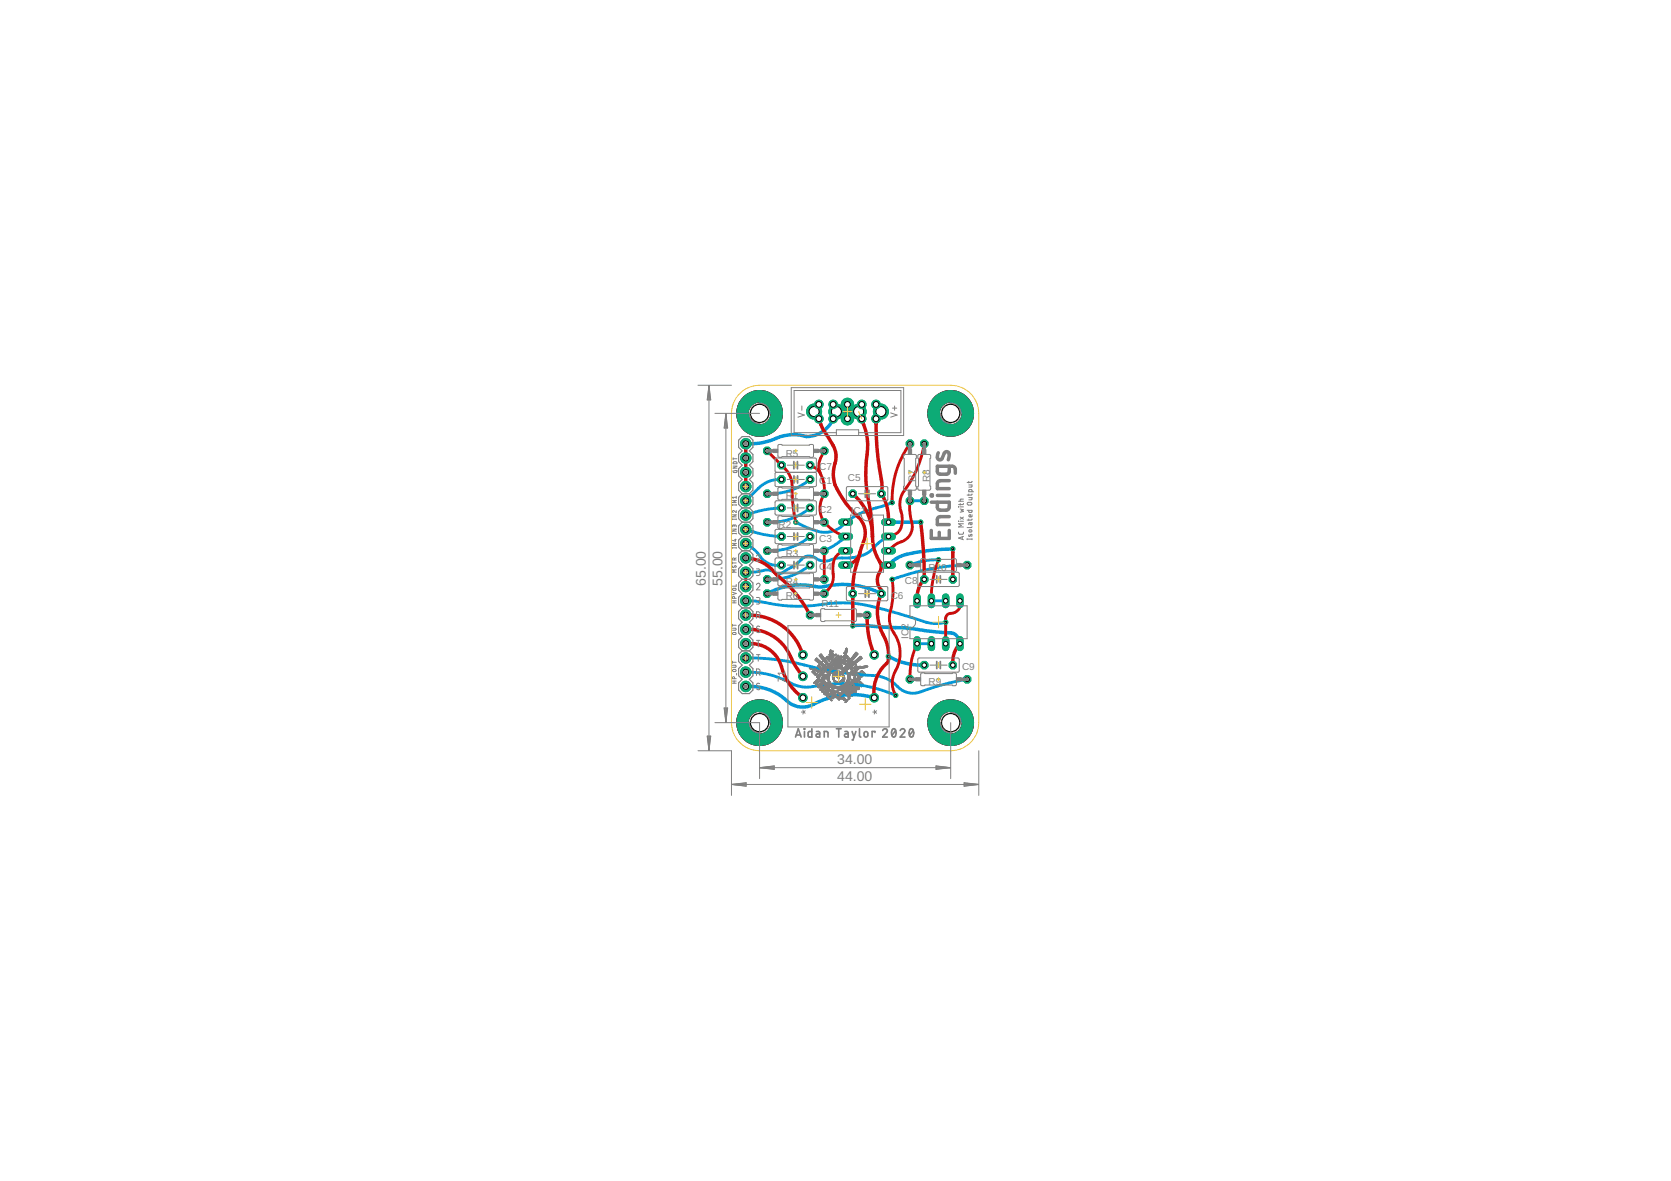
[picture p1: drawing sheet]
<svg xmlns="http://www.w3.org/2000/svg" width="297mm" height="210mm" viewBox="0 0 297 210" stroke-linecap="round" stroke-linejoin="round" font-family="sans-serif">
<defs><g id="words">
<g font-size="2.5" fill="#808080">
<text x="125.5" y="104.1" transform="rotate(-90 125.5 104.1)">65.00</text>
<text x="128.5" y="104.1" transform="rotate(-90 128.5 104.1)">55.00</text>
<text x="148.8" y="135.9">34.00</text>
<text x="148.8" y="138.9">44.00</text>
</g>
<g font-size="1.8" fill="#808080">
<text x="139.7" y="81.1">R5</text>
<text x="145.6" y="83.6">C7</text>
<text x="139.7" y="88.8">R1</text>
<text x="145.6" y="86.1">C1</text>
<text x="150.7" y="85.5">C5</text>
<text x="162.8" y="85.7" transform="rotate(-90 162.8 85.7)">R7</text>
<text x="165.3" y="85.7" transform="rotate(-90 165.3 85.7)">R8</text>
<text x="138.4" y="93.8">R2</text>
<text x="145.6" y="91.2">C2</text>
<text x="151.2" y="91.3">IC1</text>
<text x="139.7" y="98.9">R3</text>
<text x="145.6" y="96.2">C3</text>
<text x="145.6" y="101.3">C</text>
<text x="146.9" y="101.3">4</text>
<text x="165.1" y="101.5">R10</text>
<text x="139.7" y="104">R4</text>
<text x="139.7" y="106.5">R6</text>
<text x="146" y="107.8">R11</text>
<text x="158.3" y="106.4">C6</text>
<text x="160.9" y="103.9">C8</text>
<text x="161.5" y="113.5" transform="rotate(-90 161.5 113.5)">IC2</text>
<text x="171" y="119.1">C9</text>
<text x="165.1" y="121.8">R9</text>
</g>
</g></defs>
<path d="M152.8 125.2h2M153.8 124.2v2" fill="none" stroke="#afd134" stroke-width=".18"/>
<g fill="none" stroke="#808080" stroke-width=".18">
<path d="M143.9 118.8h.9M143.9 118.7v.1M143.9 118.8h.1M143.9 118.8l.5 .1M144 118.9h.1M144 118.7l.2 .2M144 118.9h.2M144 118.7h.1M144.1 118.7h.1M144.2 118.9l.1 .1M144.2 118.9l.3 .1M144.2 118.7l.2 .1"/>
<path d="M144.3 119h.3M144.3 119h.2M144.3 118.7l.6 .1M144.4 118.7h-.5M144.4 119h1.8M144.5 118.8l.4 .1M144.6 118.8h.5M144.6 119h.1M144.7 119l.6 .1M144.8 118.9h.8M144.9 117.3h.1M144.9 118.9h.7"/>
<path d="M144.9 117.3v.1M144.9 117.3l.2 .1M144.9 117.3h.2M144.9 118.9v.1h-.4M144.9 118.9l1.3 .1M144.9 117.4l2 1.5M144.9 119h1.2M145 117.4h.2M145 117.1h.4M145 118.8h.1M145 117.5h.3M145.1 117.3h.1"/>
<path d="M145.1 119.1h.4M145.1 117.1h.2M145.1 117.3l2.5 2M145.1 117l-.2 .3M145.1 117.2h-.2M145.1 117.5h.2M145.1 117h.1M145.1 117.2v.1M145.1 117.2h-.1M145.2 118.8h.4M145.2 117.5l.2 .1M145.2 118.8h.2"/>
<path d="M145.2 118.8h.1M145.2 118.7v.1M145.2 118.7l.4 .2M145.2 117.2l2.4 2.1M145.2 119.1h.3M145.2 117l2 1.7M145.2 117.6h.2M145.2 117.2h.2M145.2 117.6h.3M145.3 117.2h.2M145.3 117.7h.2M145.3 117.3h.3"/>
<path d="M145.4 117.7h.2M145.4 117.3h.2M145.4 117.8h.2M145.4 119.1h.1M145.4 117.3l.2 .1M145.5 117.8h.2M145.5 117.4h.2M145.5 117.5h.3M145.5 117.8l.3 .1M145.6 118.9h.1M145.6 118.9h.4M145.6 119l-.1 .1"/>
<path d="M145.6 117.5h.2M145.6 117.9h.2M145.6 116.5v.1M145.6 116.6l1.7 2M145.6 116.5h.1M145.6 117.5l.3 .1M145.6 116.6h.2M145.7 117.9l.2 .1M145.7 116.6h.1M145.7 119h-1M145.7 117.6h.2M145.7 116.6l.2 .1"/>
<path d="M145.7 116.5h.2M145.7 116.4h.4M145.7 118h.2M145.7 116.7h.2M145.8 118h.2M145.8 116.4h.3M145.8 117.7h.2M145.8 116.7h.1M145.8 116.8h.2M145.8 118.1h.2M145.8 116.6l.1-.2 2 2.6M145.8 116.6l2.1 2.4"/>
<path d="M145.8 116.4h.2M145.8 116.5h-.2M145.8 116.3h.2M145.9 117.8h.2M145.9 118.1h.2M145.9 116.9h.1M145.9 116.3l1.8 2.2M145.9 119.6h.1M145.9 119.7h.1M145.9 119.6v.1M145.9 119h.1M145.9 119.5h.1"/>
<path d="M145.9 116.9h.2M145.9 118.2h.3M145.9 116.2l-.3 .3M145.9 119.7v.1M145.9 119.5v.1M145.9 119.8h.1M145.9 120h1.1M145.9 119.8h.4M145.9 116.9l.3 .1M146 119.9l1.1 .1M146 119.8v.1M146 119.4l-.1 .1"/>
<path d="M146 119h.1M146 119.8h.3M146 118.2h.2M146 119.8h.2M146 119.9l-.6 .6M146 119.4h.1M146 117.8l.2 .1M146 116.5h.2M146 119.6v.1M146 119.9h.1M146 117h.2M146 119.5v.1"/>
<path d="M146 117.9h.3M146 119.3h.2M146 117.1h.2M146 118.2l.3 .1M146 119l.2 .1M146 119.2v.2M146 119l.1 .1M146.1 119.4l-.1 .1M146.1 119.4l-.2 .1M146.1 117.1h.2M146.1 116.6h.1M146.1 119.1l-.1 .1"/>
<path d="M146.1 119.1h.1M146.1 119.4h-.2M146.1 117.9l.2 .1M146.1 116.6h.2M146.1 120h-.2M146.1 118.3h.2M146.1 116.6l.2 .1M146.1 119.3h-.1M146.1 117.2h.2M146.2 119v.1M146.2 119.3l-.1 .1M146.2 118h.1"/>
<path d="M146.2 116.7h.1M146.2 119.2v.1M146.2 118h.2M146.2 117.2h.2M146.2 118.3l.2 .1M146.2 119.1v.1M146.2 119.2h.1M146.2 119.2h-.1M146.2 117.3h.2M146.2 116.8h.2M146.2 119.8l.1 .1M146.2 120h.1"/>
<path d="M146.2 118.1h.3M146.2 118.4h.3M146.3 118.4h.2M146.3 117.3h.1M146.3 118.1h.2M146.3 117.3l.2 .1M146.3 116.9h.2M146.3 118.2h.2M146.3 118.5h.3M146.3 117.4h.2M146.3 120h.9M146.3 119.7h-.1"/>
<path d="M146.3 116.9l.2 .1M146.4 118.2h.2M146.4 117.5h.2M146.4 119.9h.1M146.4 119.5h.2M146.4 118.5h.2M146.4 117h.2M146.4 119.7h-.2M146.4 117.1h.2M146.4 118.2l.2 .1M146.5 119.6h-.3M146.5 117.5l.1 .1"/>
<path d="M146.5 118.6h.2M146.5 117.1h.1M146.5 118.3h.2M146.5 119.6h-.2M146.5 117.6h.2M146.5 119.4h.2M146.5 117.2h.2M146.5 118.3l.2 .1M146.6 117.2h.1M146.6 119.5h-.3M146.6 118.6l.2 .1M146.6 117.7h.1"/>
<path d="M146.6 117.3h.2M146.6 118.4h.2M146.6 118.7h.2M146.6 119.4l-.2 .1M146.6 117.7h.2M146.6 117.8h.2M146.6 119.3h.2M146.6 117.3l.2 .1M146.7 118.7h.7M146.7 117.8h.2M146.7 119.4h-.2M146.7 118.5h.2"/>
<path d="M146.7 117.4h.2M146.7 118.5h.3M146.7 117.8l.2 .1M146.7 117.5h.2M146.7 118.8h.3M146.7 119.3h-.1M146.8 117.9h.2M146.8 117.5l.2 .1M146.8 119.1h.2M146.8 118.6h.2M146.8 118.9h.2M146.8 119.3h-.2"/>
<path d="M146.8 117.9l.2 .1M146.8 119.1h.7M146.8 117.6h.2M146.9 118.9h.4M146.9 118h.1M146.9 117.6h.1M146.9 118h.2M146.9 117.7h.2M146.9 119h.6M146.9 118.6l.2 .1M146.9 119.2h-.2M146.9 118.9h.5"/>
<path d="M146.9 119l-.8 .8-.1-.1M146.9 119l.1 .1-.8 .7M146.9 118.1h.2M146.9 119h.1M146.9 118.7h.2M146.9 117.8h.2M146.9 118.9v.1M146.9 119h.3M147 119.1h-.3M147 118.1h.1M147 118.2h.2M147 117.8h.2"/>
<path d="M147 119.9v.1M147 117.8l.2 .1M147 118.8h.3M147 117.9h.2M147 119l.1 .1M147.1 120h.1M147.1 118.2l.2 .1M147.1 119l.5 .5M147.1 118.9h.2M147.1 117.9h.2M147.1 120h-1l-.4 .4M147.1 118.3h.2"/>
<path d="M147.1 118h.2M147.1 119.1h.5M147.2 118h.1M147.2 118.3h.9M147.2 119.1h.4M147.2 118.7h.6M147.2 118.1h.2M147.2 118.4h.2M147.2 118.4h.7M147.2 118.2h.2M147.2 119.2h.5M147.2 119h.2"/>
<path d="M147.3 118.8l.1-.1 .4 .4M147.3 118.8l.5 .5M147.3 118.5h.5M147.3 118.2h.1M147.3 118.2l.2 .1M147.3 119.3h.4M147.3 118.6h.5M147.3 118.6l-.1 .1M147.4 118.3h.9M147.4 119.3h.9M147.4 120h.1M147.4 120h.2"/>
<path d="M147.4 118.4h.6M147.5 118.7l.4 .1M147.5 119.8h.1M147.5 119.4h.4M147.5 119.7l-.1 .3M147.5 119.7l.1 .1M147.5 118.8h.4M147.6 119.6l-.1 .1M147.6 115.9v.2M147.6 115.9h.1M147.6 115.8v.1M147.6 115.8h.1"/>
<path d="M147.6 115.7h.1M147.6 118.9h.3M147.6 119.9h-.2M147.6 119.6h.5M147.6 116.9v.3M147.6 115.6v.2M147.6 116.8v.1M147.6 116.8h.4M147.6 116.1v.1M147.6 115.6l.2 .1M147.6 119.4l.4 .1M147.6 116.9h.4"/>
<path d="M147.6 116.1h.1M147.6 116h.1M147.6 118.9h.4M147.6 119.6h.1M147.6 119.8l-.2 .1M147.6 116.2h.1M147.6 118.3l.1 .2M147.6 118.3l.1 .1M147.6 116.2v.1M147.6 115.6h.1M147.6 117.1h.4M147.6 117h.4"/>
<path d="M147.6 119.8l-.1 .2M147.6 117.2h.1M147.6 116.8h.1M147.6 116.3v.1M147.6 115.7v.3M147.6 116l.1 .2M147.6 115.5v.1M147.6 115.5h.1M147.6 119.5h.5M147.6 117.2h.4M147.6 116.4h.1M147.6 116.3h.1"/>
<path d="M147.6 119.5v.1M147.6 119.3v.2M147.6 117.2h.3M147.6 116.4l.1 .2M147.6 115.6v.1M147.6 119.5h.4M147.6 116.5h.1M147.7 119.7h-.2M147.7 115.6v.1M147.7 116.7v.1M147.7 116.6v.1M147.7 116.2v.1"/>
<path d="M147.7 116.8h.3M147.7 116.7h.3M147.7 116.6h.2M147.7 116.5h.1M147.7 119.7l-.1 .1M147.7 116.8h.1M147.7 116.3v.2M147.7 115.7h.1M147.7 119h.3M147.7 115.5v.1M147.7 118.5v.1M147.7 119h.4"/>
<path d="M147.7 119.6v.1M147.7 119.6h-.1M147.7 115.7l.1 .1M147.7 115.6h.1M147.7 119h.7M147.7 115.8h.1M147.8 118.3l-.1 .1zM147.8 115.6v.1M147.8 115.8h.1M147.8 115.8v.2M147.8 117.2l.1 .3M147.8 116h.1"/>
<path d="M147.8 115.7h.1M147.8 119.1h.5M147.8 118.1h.2M147.8 117.3h.1M147.8 115.9h.1M147.8 115.7v.1M147.8 119.6h.7M147.8 119.3l.1 .1M147.8 116v.1M147.8 119.1h.4M147.8 116.1h.1M147.8 116.1v.2"/>
<path d="M147.8 118.6l.3 .5 .1-.1M147.8 115.8l.1 .3M147.8 116.2h.1M147.8 116.3v.2M147.8 118.6l-.6 .1M147.8 118.6h-.5M147.8 117.3l.2 .1M147.8 116.5h-.1M147.8 118.5v.1M147.8 119.2h.4M147.8 116.5h.1M147.8 116.4h.1"/>
<path d="M147.8 116.3h.1M147.9 119.7h.6M147.9 119.3h.3M147.9 117.4h.1M147.9 118h.2M147.9 118.4l-.1 .1M147.9 116.2v.2M147.9 116.1v.1M147.9 117.2l.2 .3M147.9 119l-.1 .1M147.9 119l-.1 .3M147.9 117.5l.1 .1"/>
<path d="M147.9 116.4v.2M147.9 117.5h.2M147.9 119.7h1.8M147.9 119.4l.5 .4-.1 .2-.5-.4M147.9 116.6l.1 .3M148 117.5h.1M148 118.2h-.3M148 116.9v.1M148 117.2h-.1M148 118.2h.1M148 117v.1M148 117.1v.1"/>
<path d="M148 119.8h.8M148 119.4l.4 .4M148 119.4h-.1M148 117.5l.2 .1M148 119.4h.3M148 118.1v.1M148 117.6h.1M148 119.4h.4M148.1 118.1h-.3M148.1 118.1h-.1M148.1 117.6h.4M148.1 119.8h.6"/>
<path d="M148.1 117.5l.1 .1M148.1 117.8h.7M148.1 119.4h.3M148.1 118h-.3M148.1 117.6l.1 .1-.6 .6M148.1 117.6h2M148.1 117.8h.6M148.1 119.5h.3M148.1 118v.1M148.2 119.9h.5M148.2 117.7h1.9M148.2 117.7h.5"/>
<path d="M148.2 118h-.1M148.2 119.1l.4 .6M148.2 119.6h.3M148.2 117.9l-.3 .1M148.2 117.6l.2 .1M148.2 117.9v.1M148.2 118.2h1.4M148.2 120h.5M148.2 119h.3M148.3 120h.5M148.3 117.9h-.3M148.3 119.1h-.1"/>
<path d="M148.3 118.9l-.1 .1M148.3 117.9h-.1M148.4 117.8l-.4 .1M148.4 117.8l-.1 .1M148.4 118.1h1.1M148.4 118.7h.1M148.4 118.8l-.1 .1M148.4 118.7v.1M148.4 119.9l-.1 .1M148.4 119.8v.1M148.4 117.7h.1M148.4 118.8h1.3"/>
<path d="M148.4 118.9h1.4M148.4 117.8l.1 .1M148.4 118.6v.1M148.5 118.6h-.1M148.5 118.6h.1M148.5 118.2l-.9 .1M148.5 118.5v.1M148.5 119h-.3M148.5 119l-.2 .1M148.5 117.8l.7 .1M148.5 118.1h1M148.5 117.9h.2"/>
<path d="M148.5 118.5h.1M148.5 118.7h.1M148.5 118.7v.1M148.5 117.5l-.2 .1M148.5 118.8h.1M148.6 118.4l-.1 .1M148.6 118.6l-.1 .1M148.6 118.8l-.1 .2M148.6 118.6h-.2M148.6 117.5h-.2M148.6 117.3h.2M148.6 118.6h.1"/>
<path d="M148.6 118.1l-.7 .2 .1-.1M148.6 118.5v.1M148.6 118.5h-.1M148.6 118.4h.3M148.7 118.2l-.8 .2M148.7 117.7l-.1 .1 .6 .1M148.7 117.9h.7M148.7 117.9h.1M148.7 119.7h-.1M148.7 117.4h-.2M148.7 118.9h-.4M148.7 118.5h-.1"/>
<path d="M148.7 118.4h-.1M148.7 119.7h.1M148.7 119.7h.9M148.7 118.5h-.2M148.7 118.1l.1-.1v.2h-.7M148.7 117.3l-.2 .1M148.8 117.1h.1M148.8 117.3h-.2M148.8 117.2h-.1M148.9 118.4h-.3M148.9 117h.2M148.9 119.7l-.2 .2 .5 .6"/>
<path d="M148.9 117.2h-.2M148.9 118.9h-.2M148.9 117.7h-.2M148.9 119.6l-.1 .1M148.9 117.5l-.2 .1M148.9 117.9l.6 .1M149 118.2h.6M149 119.6h.3M149 117.1h-.2M149 116.9h.3M149 118.7l-.4 .1 .1 .1M149 118.3h.7"/>
<path d="M149 119.7h.1M149 118.9h-.6M149.1 116.8h.2M149.1 116.8h.1M149.1 116.8l-.8 .8h.1l.7-.7M149.1 116.9l.8 .7h-1.1M149.1 118.1l-.2-.1v.2M149.1 116.9l-.2 .1M149.1 118.2l-.4 .2M149.1 118.2l.1 .1M149.1 118.3l-.4 .1M149.2 118.2v.1"/>
<path d="M149.2 116.9l.2 .1M149.2 116.8l3.8 3.7M149.2 118.2h.1M149.2 118.1h.1M149.2 117.9v.1l-.4-.1M149.2 118.9h.4M149.2 117.9v.1h.3M149.2 117.9l.3 .1M149.3 118h.1M149.3 119.7h.1M149.3 117h.1M149.3 118.3l-.6 .2"/>
<path d="M149.3 118.3h-.5M149.3 117.1h.2M149.3 117.5l.1 .1M149.4 118.9h.5M149.4 118v.1M149.4 117.7l.4 .1M149.4 118h.1M149.4 119.7v.1M149.4 119.6l.1 .1M149.4 117.1h.2M149.4 117.2h.2M149.4 119.8h.1"/>
<path d="M149.5 117.2h.2M149.5 119.8h.3M149.5 116.6l.1 .1M149.5 116.6h.1M149.5 116.7h.1M149.5 116.6v.1M149.5 118.7h.1M149.5 118h.1M149.5 119.6l-.8 .1M149.5 116.7h.2M149.5 118.7h-.2M149.5 119.7h.2"/>
<path d="M149.5 117.3h.2M149.5 116.7l.1 .1M149.5 119.8l.3 .1M149.5 118.3l.1 .1M149.5 118.3h-.2M149.5 118v.1M149.5 118.1l.1 .1M149.5 116.7h.5M149.5 118.3h.2M149.5 118.6h.2M149.5 116.8h.5M149.6 118.6l-.1 .1"/>
<path d="M149.6 119.8h.2M149.6 118.6h.1M149.6 117.3h.1M149.6 116.8h.1M149.6 116.6h-.1M149.6 118.5v.1M149.6 118.3h.1M149.6 117.3l.2 .1M149.6 116.6l.2 .1M149.6 118.5h.1M149.6 118.4v.1M149.6 116.8h.3"/>
<path d="M149.6 118.4h.1M149.6 116.8l.1 .1M149.6 118.7l-.8 .1M149.6 118.9h.4M149.6 118.7l.2 .2M149.6 118.2h.1M149.6 119.8l.2 .1M149.6 117.4h.2M149.6 118.9l.2 .1M149.6 118.7h.1M149.7 118.2v.2M149.7 118.6l-.2 .1"/>
<path d="M149.7 117.7h.4M149.7 119.9h.2M149.7 118.6l-.1 .1M149.7 119.7l.1 .1M149.7 117.6l-1.3 .1M149.7 117.5h.2M149.7 116.9h.2M149.7 118.5v.1M149.7 118.6h.1M149.7 118.4v.1M149.7 118.5h.1M149.7 118.5h-.1"/>
<path d="M149.8 119h.1M149.8 119.9v.1M149.8 120h.1M149.8 120h.2M149.8 117.5l.2 .1M149.8 119h.3M149.8 118.9h.1M149.8 117.8h.4M149.8 117.8h.3M149.8 119.8v.1M149.8 119.9l.1 .1M149.8 117.6h.2"/>
<path d="M149.8 119h.4M149.8 116.7h.1M149.9 119h.1M149.9 120h.1M149.9 119l.2 .1M149.9 118.9l.3 .2M149.9 117.1h.3M149.9 119l.3 .1M149.9 116.6h.2M149.9 117.1l.1 .1M150 117.8h.2M150 117.2h.2"/>
<path d="M150 117.2l.2 .1M150 116.1h.1M150 116.1l.2 .2M150 116.1h.2M150 119.1h.3M150.1 119.1h.1M150.1 117.3h.1M150.1 116.7h-.3M150.1 116.2h.1M150.1 117.8l1.2 1.4M150.1 119.1h.2M150.1 116.2h.2"/>
<path d="M150.1 119.1l.1 .1M150.1 117.8l.2 .1M150.1 116.5h.2M150.1 116l.2 .2M150.1 116.2l.2 .1M150.1 116l-.1 .1M150.1 116.6l-.2 .1M150.1 116.4l-.3 .3M150.1 117.9h.2M150.1 117h.2M150.2 119.2h.2M150.2 116.4h.1"/>
<path d="M150.2 116.3h.1M150.2 119.2l.1 .1M150.2 117.9l.2 .1M150.2 116.6h-.2M150.2 116.3l-.1 .1M150.2 117.2v.1M150.2 119.1l.3 .2M150.2 116.5l-.4 .4M150.2 118h.2M150.3 118h.2M150.3 119.3h.1M150.3 117.1h-.4"/>
<path d="M150.3 116.5h-.3M150.3 116.2v.1M150.3 119.3h.2M150.3 116.9h.2M150.3 116.5h-.1M150.3 119.3l.1 .1M150.3 118.1h.2M150.3 116.3v.1M150.3 117.5h.3M150.3 116.4h-.2M150.3 117.5h.1M150.3 116.4v.1"/>
<path d="M150.3 117.5h.2M150.3 117.5l.1 .1M150.4 119.4l.2 .2M150.4 118.2h.2M150.4 119.4h.2M150.4 116.9l-.2 .1M150.4 116.7h.3M150.5 119.4l.1 .1M150.5 116.7h.2M150.5 118.2l.2 .1M150.5 116.9h-.3M150.5 116.7l-.4 .4"/>
<path d="M150.5 119.5h.2M150.5 116.6h.2M150.5 116.6v.1M150.5 119.3l.1 .1M150.5 118.3h.2M150.5 116.8h-.2M150.5 117.4h.3M150.6 119.6h.1M150.6 118.3l.2 .1M150.6 116.5h.1M150.6 119.6l.1 .2M150.6 119.4l.2 .3"/>
<path d="M150.6 116.8h-.2M150.6 119.7h.2M150.6 118.4h.2M150.6 117.8h.1M150.6 117.3h.2M150.6 116.5l-.1 .1M150.6 117.8l.1 .1M150.6 117.3l-.2 .1M150.6 116.5l.1 .1M150.6 117.3h.1M150.6 117.2v.1M150.7 119.7h.1"/>
<path d="M150.7 117.1h.1M150.7 118.4h.2M150.7 117.7h.2M150.7 117.1h.5M150.7 117.1l-.1 .1M150.7 119.8v.1M150.7 119.8h.1M150.7 117.5l-.3 .1M150.7 119.8h.2M150.7 118.5h.2M150.7 116.8l-.5 .4M150.7 119.8l.2 .1"/>
<path d="M150.7 117.5h.1M150.7 116.6v.1M150.7 119.9h.4M150.7 119.9l.1 .1M150.7 117.6l-.1 .2M150.7 118.5h.3M150.7 116.7v.1M150.8 120h.2M150.8 120h.3M150.8 117h.3M150.8 117.5h.1M150.8 117.2v.1"/>
<path d="M150.8 117l-.1 .1M150.8 117.8h-.2M150.8 117.6h-.1M150.8 117.2h-.2M150.8 117.6h.2M150.8 117.5v.1M150.8 117.3h.1M150.8 119.7l.1 .1M150.8 118.6h.2M150.8 117h.2M150.8 117.1v.1M150.8 117.3v.2"/>
<path d="M150.8 117h.1M150.9 118.6l.2 .1M150.9 117.1h-.1M150.9 117h-.1M150.9 117.7h-.2M150.9 118.7h.2M151 118.7l.2 .1M151 117.6h-.3M151 117.1h.1M151 117h.1M151 118.8h.2M151 118.2h.1"/>
<path d="M151 118.2h.2M151 117.1h.2M151 119.8h.2M151 118.2l.1 .1M151 117.1v.1M151 120h.1M151 117.5l-.2 .1M151 117.2h.3M151 117.2l.1 .1M151.1 118.1h.2M151.1 118.9h.2M151.1 117.2h.2"/>
<path d="M151.1 117.5h-.3M151.1 117.3h.2M151.1 119.7l-.2 .2v-.1M151.1 117.3l-.3 .2M151.1 117l.1 .2M151.1 119.9l-.1 .1M151.1 119.7h.1M151.1 117.5h-.8M151.2 118.9h.2M151.2 119.8l-.1 .1M151.2 119.8l-.2 .1M151.2 118.2h-.2"/>
<path d="M151.2 118h.2M151.2 119.6h.1M151.2 117.4l-.9 .1M151.2 119.5l-.1 .2M151.2 119h.2M151.2 117.3l-.5 .6M151.2 119.8h-.2M151.2 117.3l-.2 .1M151.2 117.2h.1M151.3 118.2h-.3M151.3 119.5h-.1M151.3 119.7h-.2"/>
<path d="M151.3 119.5h.1M151.3 117.2h.1M151.3 119.4v.1M151.3 119l.2 .1M151.3 119.7l-.1 .1M151.3 119.4h.1M151.3 117.2l-.2 .1M151.3 119.3h.1M151.3 118.1h-.2M151.3 119.6h-.1M151.3 119.1h.3M151.3 119.1h.2"/>
<path d="M151.3 119.6v.1M151.3 119.2v.2M151.3 119.2h.3M151.4 118h-.2M151.4 119.5l-.1 .1M151.4 118.5v.1M151.4 118.5l.3 .2M151.4 119.5h-.2M151.4 118.6h.2M151.4 118.5h.1M151.4 118.6h.1M151.4 118.6v.1"/>
<path d="M151.4 119.4v.1M151.4 117.8h.4M151.4 119.4h-.1M151.4 118.6h.5M151.4 117.5h.2M151.4 117.5h.1M151.4 117.5v.1M151.4 119.3l.1-.1 .6 .7M151.4 119.3v.1M151.4 117.5l.2 .1M151.4 117.6h.1M151.4 117.9l-.2 .1"/>
<path d="M151.4 118.7l.3 .1M151.5 118.7h.4M151.5 117.6h.2M151.5 117.7h.3M151.5 117.7l-.5 .5M151.5 117.9h-.2M151.5 119.3h.2M151.5 117.6v.1M151.5 117.5h-.1M151.5 117.5l.3 .3M151.6 119.3h.2M151.6 117.8l-.3 .1"/>
<path d="M151.6 117.8l-.5 .5M151.6 117.8h-.2M151.6 119.4h.2M151.6 118.8h.1M151.7 117.8l.1 .1M151.7 117.8h-.1M151.7 119.3h-.4h.1M151.7 117.8h.1M151.7 119.4l.2 .1M151.7 119.5h.2M151.8 119.5h.2M151.8 119.6h.2"/>
<path d="M151.8 118.6h.2M151.8 117.8h.1M151.8 117.8v.1M151.8 119.6h.3M151.8 119l.2 .1M151.8 119h.2M151.8 119l.1 .1M151.9 119.1h.2M151.9 119l.3 .1M151.9 119.1l.2 .2M151.9 119h-.1M151.9 119.7h.2"/>
<path d="M151.9 118h.2M151.9 118h.1M151.9 118l.3 .1M151.9 118l.1 .1M152 118.1h.2M152 119.7h.2M152 119.2h.4M152 118.1l.1 .1M152 119.8h.2M152 118.6h-.2M152 118.4h.2M152 120h.4"/>
<path d="M152 118.4l-.3 .3M152 120h.1M152 118.2h.2M152 119.3h.3M152.1 118.2h.1M152.1 120h.3M152.1 119.8h.1M152.1 118.5h-.3M152.1 118.3l-.1 .1M152.1 119.9h.2M152.1 119.9l-.1 .1M152.1 119.8l.2 .1"/>
<path d="M152.1 118.3h.1M152.1 118.2v.1M152.1 119.3h.1M152.1 118.5h-.2M152.2 118.4h-.2M152.2 118.4l-.5 .4M152.2 118.8h.1M152.2 118.8h.2M152.2 118.3v.1M152.2 118.3l-.2 .1M152.2 118.8l.1 .1M152.2 118.1v.1"/>
<path d="M152.2 118.9h.2M152.2 118.3h-.1M152.2 119.1h.2M152.2 118.2v.1M152.2 118.3h.1M152.3 118.9h.4M152.3 118.9h.3M152.3 119l-.1 .1M152.3 118.9v.1M152.3 119.5h.2M152.3 119h.3M152.3 119.5l.3 .3"/>
<path d="M152.3 119h.1M152.3 118.8h.1M152.4 119.5h.1M152.4 119.6h.2M152.4 119.5h-.1M152.4 118.5h.2M152.4 119.1h-.2M152.4 118.8l.1 .1M152.4 119.7h.5M152.4 118.6h.2M152.4 118.6v-.2h.1l.3 .3M152.4 118.6h.1"/>
<path d="M152.5 118.6h.2M152.5 118.6l.1 .1M152.5 118.9h.2M152.5 119.5l.2 .2M152.5 119.7h.3M152.5 119l-.2 .1M152.5 118.6l.2 .1M152.5 119h-.2M152.5 119.8h.3M152.6 118.7h.2M152.6 118.7l-.1 .2M152.6 119.8h.1"/>
<path d="M152.7 119.6v.1M152.7 118.8h-.2M152.8 118.8l-.7 .5M152.8 118.7h.1M152.8 118.7v.1M152.8 119.5h.2M152.9 119.6h-.2M152.9 120h.1M153 120h-.2M153 119.6h-.3M153 119.4h.2M153 120l.1 .1"/>
<path d="M153 119.5h-.2M153.1 119.4l-.2 .1M153.1 119.3h.2M153.1 119.2h.2M153.1 119.2l-.4 .4M153.1 119.4h-.2M153.2 119.2h-.1M153.2 119.8h.2M153.2 119.3h-.2M153.2 119.8l.1 .2M153.2 119.7v.1M153.2 119.7h.1"/>
<path d="M153.2 119.8h.5M153.2 119.2h.1M153.3 119.3l-.7 .5M153.3 119.3h-.3M153.3 119.2v.1M153.3 119.9h.3M153.3 119.7l.1 .1M153.3 120l-.2 .1M153.3 120h.3M153.4 119.5h.2M153.4 119.5h.1M153.4 119.8h.1"/>
<path d="M153.4 119.5v.1M153.4 119.6l.2 .1M153.5 119.6h.2M153.5 119.4h.1M153.5 119.4l-.1 .1M153.5 119.8h.2M153.5 119.4l.3 .3M153.5 119.7h.3M153.6 120h-.3M153.6 119.7l-.1 .1M153.7 119.8l-.5 .5M153.8 119.8h-.3"/>
<path d="M153.8 119.8h-.1M153.8 119.7h-.2M153.8 119.7v.1M145.3 120.6l3.8 3.8M145.3 120.6h.1M145.3 120.6h.3M145.4 120.5l-.1 .1M145.4 120.5l.1 .1M145.4 120.6h.2M145.4 120.5h.2M145.4 120.7h.2M145.5 120.7h.1"/>
<path d="M145.5 120.4h.2M145.5 120.8h.2M145.5 120.3h.2M145.6 120.9h.2M145.6 120.6v.1M145.6 120.7l.8 .8M145.6 120.5h.1M145.6 120.5v.1M145.6 120.9l.3 .1M145.7 120.4l-.1 .1M145.7 120.2h.2M145.7 120.4h-.2"/>
<path d="M145.7 121h.2M145.8 122.6h.2M145.8 121.1h.2M145.8 122.6v.1M145.8 122.6h.1M145.8 122.6h.6M145.8 120.3h-.2M145.8 120.2l-.2 .1M145.9 121.1l.1 .1M145.9 121.2h.2M145.9 120.2h-.2M145.9 121.2h.5"/>
<path d="M145.9 120.1h-.1M146 121.3h.4M146 120.1h-.2M146 120.6v.3M146 120.9h.1M146 120.8l.2 .1h-.2M146 120.7h.2M146 121.3h.2M146 120.8h.2M146 120h-.2M146 121h.1M146 120.9v.1"/>
<path d="M146 121.3l.5 .1M146 120.9l.2 .1M146 120.9h.2M146 120.6h.2M146.1 121v.1M146.1 121h.1M146.1 120.5l-.1 .1M146.1 121.4h.2M146.1 121.1h.1M146.1 121.1l.1 .1M146.1 123h.1M146.1 123h.2"/>
<path d="M146.1 122.9h.2M146.1 121.1h.2M146.1 120.5h.2M146.1 122.9v.1M146.1 122.6l-.2 .1M146.1 120.4v.1M146.1 121.1l.2 .1M146.1 122.5l-.3 .1M146.2 120.7v.3M146.2 121.4l.2 .1M146.2 122.7h.1M146.2 122.6v.1"/>
<path d="M146.2 121.2l.2 .2M146.2 122.6h.1M146.2 121.2h.1M146.2 122.7l-.1 .2M146.2 121.5h.9M146.2 120.6v.1M146.2 122.4h.6M146.2 121l.1 .1M146.2 120.3l-.1 .1M146.2 120.3h.2M146.2 122.4v.1M146.2 120.5v.1"/>
<path d="M146.2 121.5l1.5 .1M146.2 122.3h.2M146.2 120.5h-.1M146.3 120.3h-.1M146.3 121.1h.1M146.3 123h-.1M146.3 122.2h.1M146.3 122.9v.1M146.3 121.1v.1M146.3 122.1h.1M146.3 122.9h-.2M146.3 121.3h.2"/>
<path d="M146.3 122.1l-.1 .3M146.3 120.3h.1M146.3 121.6h1.4M146.3 122.8h-.2M146.3 122h.1M146.3 120.4l-.1 .1M146.3 121.6h1.5M146.3 120.4h-.2M146.3 122.6v.3M146.3 121.2l.1 .1M146.3 122.6h-.5M146.4 121.4l.1 .1"/>
<path d="M146.4 120.4h-.1M146.4 121.7h.2M146.4 121.4h.2M146.4 122.4h.1M146.4 122.6h-.1M146.4 121.5h.1M146.4 122.3l-.2 .1M146.4 120.4h-.2M146.4 120.2h1.1M146.4 122.2l-.1 .1M146.4 122.2v.2M146.4 121.3h.1"/>
<path d="M146.4 121.4l.3 .1M146.4 122.1h-.1M146.4 122.1h.1M146.4 122.1v.1M146.5 123.3v.1M146.5 121.5h.1M146.5 120.3l-.1 .1M146.5 121.8h.2M146.5 123.2h.1M146.5 123.3h.1M146.5 123.1h.1M146.5 120.2h1"/>
<path d="M146.5 123.1v.2M146.5 121.3h.1M146.5 123.4h.1M146.5 120.3h.1M146.5 121.3l.1 .1M146.5 121.6l.6 .6h.1M146.5 121.6l.3 .1M146.5 121.6h.1M146.5 120.3h-.3M146.5 123v.1M146.6 121.8l.1 .1M146.6 123.4h.3"/>
<path d="M146.6 123.4l.2 .1M146.6 123h.2M146.6 123.2v.1M146.6 121.4l.1 .1M146.6 121.9h.2M146.6 123.2h.1M146.6 122.5h-.8M146.6 123.3l.1 .1M146.6 123.1h-.1M146.6 121.9l.3 .1M146.6 123.1v.1M146.7 122.4h.1"/>
<path d="M146.7 123.5h.1M146.7 121.5h.1M146.7 122.9h.5M146.7 120.2l-.2 .1M146.7 123l-.2 .1M146.7 122h.2M146.7 122.4h-.3M146.7 123l-.1 .1M146.7 122.8h.5M146.7 123h-.2M146.8 122.1h.2M146.8 122.5h-.8"/>
<path d="M146.8 122.5l-.4 .1M146.8 120.1l-.5 .2M146.8 121.7h1M146.8 121.7l.4 .2 .1-.1M146.8 122.4h.1M146.8 122.4v.1M146.8 122.7h.3M146.8 122.9h-.2M146.8 123.5h.1M146.9 123.3v.1h-.4M146.9 122.9l-.2 .1M146.9 121.7h.3"/>
<path d="M146.9 123.3l.1 .1h-.5M146.9 122.9h-.3M146.9 122.2h.1M146.9 123.5h-.1M146.9 122.2h.4M146.9 120h.1M146.9 122.8v.1M146.9 121.8h.4M146.9 122.7h.3M147 122.7l-.5 .3M147 120l.1 .1M147 123.8h.1"/>
<path d="M147 123.7h.1M147 123.7v.2M147 122.8l.1 .1M147 122.3h.3M147 123.8h.2M147 123.1h.2M147 120.7h.1M147 123.9h.2M147 123.3h-.2M147 121.8h.4M147 120.6h.1M147 123.6v.1"/>
<path d="M147 123.3l-.1 .2M147 120.8h.1M147 120.5v.1M147 120.7v.1M147 120.6v.1M147 120.7h.2M147 123.9h.5M147 123.6h.5M147 120.8h.2M147 120.6h.2M147 120.5h.2M147 120.1h.2"/>
<path d="M147 123.9l.2 .2M147.1 120.8v.1M147.1 120.1h.1M147.1 121.7l.2 .1M147.1 124h.4M147.1 122.9h.1M147.1 120.9h.1M147.1 120.8h.1M147.1 120.4h.1M147.1 120.3h.1M147.1 120.2l-.1 .3M147.1 123.5h.4"/>
<path d="M147.1 123.3h-.2M147.1 123.1l-.3 .3M147.1 122.9v.1M147.1 123.5l-.1 .1M147.1 123h.2M147.1 122.9h.2M147.1 122.4h.2M147.1 120.9l.4 .1M147.1 123v.1M147.1 121h.1M147.1 120.6h.1M147.1 123.7v.1"/>
<path d="M147.1 120.6l.1 .1M147.1 121.8h.6M147.1 123.5h.3M147.1 124h.3M147.1 123.2h-.2M147.1 123.8l.1 .1M147.2 120v.1M147.2 120.5l-.1 .1M147.2 120.7v.1M147.2 120.8h.1M147.2 122.4h.1M147.2 122.7v.2"/>
<path d="M147.2 120.1h.1M147.2 121v.1M147.2 120.8v.1M147.2 123.7h-.1M147.2 123.7h.2M147.2 122.5h.2M147.2 123.2h-.2M147.2 124.1h.2M147.2 123.7h-.2M147.2 121h.3M147.2 120.4h-.1M147.2 123.5h-.1"/>
<path d="M147.2 124.1h.1M147.2 123.2l-.2 .1M147.2 121.1h.1M147.2 120.3v.2M147.2 122.2h.1M147.2 121.1h.3M147.2 120.3h-.1M147.2 123.5h.1M147.2 120.9l-.1 .1M147.2 120.9l.1 .1M147.2 120.3h.1M147.2 121.9h.1"/>
<path d="M147.2 122.1v.1M147.2 123.1h-.2M147.2 121.9h.4M147.2 122.9h.1M147.3 122.4l.6 .6h.1M147.3 122.3v.1M147.3 122.9v.1M147.3 123l-.2 .1M147.3 123l-.1 .2M147.3 121.1l.2 .1M147.3 122l-.1 .1M147.3 121.8l-.1 .1"/>
<path d="M147.3 123.5h.1M147.3 122.6h.1M147.3 122h.4M147.3 121.1h.2M147.3 121.9v.1M147.3 121h.1M147.3 120.4v.4M147.3 120.8v.1M147.3 120.7h.1M147.3 122.2v.1M147.3 122.6h.2M147.3 120.8h.1"/>
<path d="M147.3 120.6h.1M147.3 120.5h.1M147.3 120.4h.1M147.3 120.3v.1M147.3 120.3h.1M147.3 120.9v.1M147.3 123.4h.5M147.3 121.9l.3 .1M147.3 120.9h.1M147.3 123.4l-.1 .1M147.3 123.4l.1 .1M147.3 122h.1"/>
<path d="M147.3 122.6l.3 .1M147.3 124.1h.1M147.4 123.3l-.1 .1M147.4 123.4h.1M147.4 123.3h.3M147.4 120.1h.1M147.4 120l-.1 .1M147.4 122.1l-.1 .1M147.4 124.1h-.1M147.4 123.7h.4M147.4 122.1h-.2M147.4 121.2h.1"/>
<path d="M147.4 121.2v.1M147.4 123.3h.2l.3 .2M147.4 123.3h.1M147.4 122.7h.2M147.4 121.2h.2M147.4 120.4v.4M147.4 120.8l.1 .2M147.4 123.8h.2M147.4 123.7h.3M147.4 121.3h.2M147.4 123.8l-.2 .1M147.4 123.7l.1 .1"/>
<path d="M147.4 120.3v.1M147.4 123.5h.1M147.4 120.2l-1.1 .1M147.4 121.3l.1 .1M147.5 120.2l-.1 .1M147.5 121v.1M147.5 121.4l.1 .1M147.5 123.8h-.1M147.5 122.8h.2M147.5 121.4h.1M147.5 123.5v.1M147.5 120.1h-.9"/>
<path d="M147.5 120.1v.1M147.5 121.1h-.1v.1M147.5 121.4l.2 .1M147.5 122l-.1 .1M147.5 123.6l-.1 .1M147.5 122l.1 .1M147.5 120v.1M147.5 123.6h.1M147.5 121.1v.1M147.5 121.2l.1 .2M147.5 121.8h.4M147.5 121.5h.2"/>
<path d="M147.6 122.1h.2M147.6 123.9h-.3M147.6 122.9h.1M147.6 121.8h.3M147.6 121.9l-.1 .1M147.6 122.9h.2M147.6 121.9l.1-.1 .4 .3M147.6 121.9h.1M147.6 123.8l-.2 .1M147.6 121.4l.1 .1M147.6 121.7h.1M147.6 123.4h.2"/>
<path d="M147.6 121.7l.1-.1 .1 .2M147.6 122.1l.2 .2M147.6 123.4l.3 .1M147.6 123.4l.1 .1M147.6 123.4h-.1M147.7 122l.3 .2M147.7 121.7l-.3 .2-.1-.1M147.7 123.6h-.1M147.7 121.7h.1M147.7 122h-.2M147.7 121.5v.1M147.7 123.8h-.3"/>
<path d="M147.7 123h.1M147.7 123.5h.2M147.7 123h.4M147.7 122.2h.2M147.7 123.5v.1M147.7 121.6l-.1 .1M147.8 121.8l.2 .1M147.8 122.2l.2 .1M147.8 123.1h.3M147.8 123.6h-.8M147.8 121.9h.2M147.8 122.3h.1"/>
<path d="M147.8 122.3h.2M147.8 123.1h.2M147.8 123.6l-.4 .5M147.9 122.3l.2 .1M147.9 122.3v.1M147.9 123.2h.2M147.9 123.6h-.2M147.9 121.9l.2 .1M147.9 123.5h.1M147.9 123.5l-.1 .1M147.9 122.4l.1 .1M147.9 122.4h.2"/>
<path d="M147.9 122h.2M148 122.2v.1M148 122.4h.1M148 122h.2M148 121.9l.2 .1M148 122.5h.1M148 122.5v.1M148 122.3l.1 .1M148 123.3h.2M148 123h.1M148 122.1h.3M148 122.9v.1"/>
<path d="M148 122.9h.2M148 122.6h.2M148 122.6h.1M148 122.9h.1M148 122.6v.3M148 123.1l.1 .1M148 122.8h.2M148 122.7h.2M148.1 123.2l.2 .2v-.1M148.1 122.1l.1 .1M148.1 123.1h-.1M148.1 122.4h.1"/>
<path d="M148.1 123.4h.3M148.1 122.1h.3M148.1 122.4v.1M148.1 120.5l.1 .3M148.1 122.5l.1 .1M148.1 123v.1M148.1 123.4l.3 .1M148.1 122.2h.3M148.1 120.6h.2M148.1 120.5h.2M148.2 120.8v.1M148.2 122.6v.3"/>
<path d="M148.2 122.9l-.1 .1M148.2 122.9h-.2M148.2 120.8h.1M148.2 122h.1M148.2 120.9v.1M148.2 120.3h.1M148.2 120.9h.1M148.2 120.3l-.1 .2M148.2 122.2h.3M148.2 121l.1 .1M148.2 120.2v.1M148.2 123.5h1.1"/>
<path d="M148.2 120.9l.2 .1M148.2 122.2l.2 .1M148.2 122l.3 .2M148.2 120.2h.1M148.2 121h.2M148.2 120.2h.2M148.3 120.1h.6M148.3 121.1v.1M148.3 123.5h.9M148.3 121.1h.1M148.3 120.5v.2M148.3 120.7v.1"/>
<path d="M148.3 120.7h-.2h.2M148.3 120.1l-.1 .1M148.3 123.6h.9M148.3 122.2l.4 .1M148.3 120.1h.5M148.3 120.4l-.2 .1M148.3 120.8h.1M148.3 123.3h.1M148.3 121.1l.2 .1M148.3 120v.1M148.3 120.8v.1M148.3 120.4v.1"/>
<path d="M148.3 120.9l.1 .1M148.3 123.2v.1M148.3 123.6h.8M148.3 121.2l.3 .2M148.3 120.2v.2M148.3 121.2h.2M148.3 120.3h-.1M148.4 120.2l-.2 .1M148.4 121h.1M148.4 123.1l-.1 .1M148.4 123.1h.1M148.4 121.2h.1"/>
<path d="M148.4 122.3h.4M148.4 120.2h-.1M148.4 121l.1 .2M148.4 123.7h.2M148.4 122.3l.3 .1M148.4 121.3h.2M148.4 123.4l.1 .1M148.4 123.4h.1M148.4 120.1v.1M148.4 123.3v.1M148.4 123.3h-.1M148.4 122.3l2.4 .1"/>
<path d="M148.4 121.3h.3M148.5 120.1l.6 .5M148.5 121.2h.1M148.5 123l-.1 .1M148.5 123.2l-.1 .1M148.5 123.8h.2M148.5 123.2h-.2M148.5 121.3l.2 .1M148.5 123h.1M148.5 123.1v.1M148.5 120.2h.4M148.5 123.8h.3"/>
<path d="M148.5 123h.2M148.5 123.7l.2 .1M148.5 122.2l.2 .1M148.5 121.2l.1 .1M148.5 122.9v.1M148.5 121.4h.3M148.6 121.4v.1M148.6 123.6l-.1 .1M148.6 123.1h-.2M148.6 120.2h.3M148.6 120.2l.4 .1M148.6 123.9h.2"/>
<path d="M148.6 121.4h1.1M148.6 121.5h.1M148.6 121.3h.1M148.6 123l-.2 .1M148.7 123.9h.1M148.7 122.4h2.2M148.7 120.3h.3M148.7 121.3v.1M148.7 124h.2M148.7 121.5h.9M148.7 121.5h.8M148.7 122.3h.3"/>
<path d="M148.7 121.4h.2M148.7 123h-.2M148.7 122.9h.3M148.8 123l-.3 .1M148.8 123.8h-.1M148.8 123.8v.1M148.8 120.4h.3M148.8 124.1h.1M148.8 123.7v.1M148.8 124.1h.2M148.8 123.7h.1M148.8 122.9h-.3"/>
<path d="M148.8 123.9l.3 .3M148.9 122.4h.1M148.9 123.6l-.1 .1M148.9 123.6h-.1M148.9 123.8h.1M148.9 124.2h.2M148.9 120.5h.2M148.9 121.4l.1 .1M148.9 123.5h-.1M148.9 123.6h.1M148.9 122.9h-.3M148.9 124.2h.5"/>
<path d="M148.9 123.8h-.2M148.9 120.5h.3M148.9 122.7l-.4 .2M149 123.7h-.2M149 122.7h.3M149 124.3h.3M149 121.6h.1M149 120.6h.2M149.1 123.7l-.2 .1M149.1 124.3h.2M149.1 120.6h.1M149.1 124.2h.1"/>
<path d="M149.1 124.4h.1M149.1 123.4h.4M149.1 123.6v.1M149.1 122.8h-.3M149.1 122.8l-.3 .2M149.2 120.5v.1M149.2 120.6h-.1M149.2 120.6h.1M149.2 122.7h-.3M149.2 123.5l-.1 .1M149.2 122.6l-.3 .1M149.2 124.2h.1"/>
<path d="M149.2 122.6h.4M149.3 121.6h.1M149.4 124.1h.1M149.4 122.6l-.4 .1M149.4 122.6l-.3 .2M149.4 122.4h-.1M149.4 124.2h-.2M149.4 123.4l-.5 .1M149.5 123.9h.2M149.5 124.1h-.2M149.5 122.6h-.4M149.6 121.5l-.7 .1"/>
<path d="M149.6 122.4l-.4 .2M149.6 124h-.2M149.6 122.4h1.6M149.6 123.8h.2M149.6 123.4h-.4M149.7 121.3l-.4 .2M149.7 123.1h.8M149.7 121.3h.2M149.7 124.3h.1M149.7 124.2v.1M149.7 123.1l-.8 .4M149.7 124.2h.2"/>
<path d="M149.7 123.9h-.2M149.8 121.4l-.2 .1M149.8 124.1h.4M149.8 123.8l-.2 .1M149.8 123.3h-.5M149.8 121.2l-.1 .1M149.8 123.1h-.1M149.8 121.4h-.3M149.8 121.4h.1M149.8 120l.1 .1M149.8 122.5h-.5M149.8 121.3l-.2 .1"/>
<path d="M149.8 121.2h.2M149.8 124.3h.1M149.8 124.2v.1M149.8 124.1h.3M149.8 123.8h-.2M149.9 121.1l-.1 .1M149.9 120.1v.1M149.9 124.2l-.2 .1M149.9 124h.2M149.9 120.1h.1M149.9 122.2l-.4 .1M149.9 123.7h-.2"/>
<path d="M149.9 123.5h.2M149.9 123h.2M149.9 122.2h.7M149.9 120.1h.2M149.9 123.3h-.5M149.9 121.3h-.2M149.9 121.1h.2M149.9 122.3h-.6M149.9 124.2h-.2M149.9 121h.2M149.9 120.2h.2M149.9 124.2h-.1"/>
<path d="M149.9 124.2h.2M149.9 122.1v.1M149.9 120.2h.1M149.9 121.2l-.1 .2M149.9 121.2h-.1M150 120.2l.1 .1h-.1M150 121.2h-.1M150 120.2v.1M150 120.9l-.1 .2M150 120l.1 .1M150 124.4v.1M150 123l-.1 .1h.2l.1 .1"/>
<path d="M150 123.6h-.2M150 123l-.2 .1M150 120.9h.1M150 124.5h.1M150 120.8h.1M150 120.4h.1M150 120.3v.1M150 121.1v.1M150 123.4h.2M150 124.4h.5M150 122.9h.2M150 120.3h.1"/>
<path d="M150 124.4h.1M150 120.4v.4M150 121.1h.1M150 120.7h.2M150 123h-.2M150 124.2h.3M150 122.2l-.4 .1M150 121.1h-.1M150 120.6h.2M150 120.5h.2M150 120.4h.2M150 124l-.3 .2"/>
<path d="M150 124l.5 .4M150.1 120.1v.1M150.1 122.8l-.3 .3M150.1 122.8h.1M150.1 122.3l-.5 .1M150.1 124.3h.3M150.1 123.2h-.6M150.1 122.5l-.7 .1M150.1 123h-.1M150.1 124.2h.2M150.1 124.3l-.1 .1M150.1 120.2v.2"/>
<path d="M150.1 120.9l-.1 .2M150.1 122.5h-.7M150.1 124.2l.2 .1M150.1 120.9l-.2 .1M150.1 124.2v.1M150.1 120.9h.1M150.1 122.7l.1 .1M150.1 123.5h-.2M150.1 122.9h-.2M150.1 122.7h.2M150.1 120.4l.1 .1M150.1 120.8h.1"/>
<path d="M150.1 120.8v.1M150.1 120.8l-.1 .1M150.1 122.2l-.6 .2h-.8M150.1 122.7h.1M150.2 120.5v.2M150.2 120.7l-.1 .1M150.2 123.2l-1 .3M150.2 123.1v.1M150.2 123.4l-.3 .1M150.2 122.9h-.2M150.2 122.7h.1M150.2 122.6l-.1 .1"/>
<path d="M150.2 122.4l-.1 .1M150.2 124.4h-.2M150.2 122.6h.1M150.2 122h.2M150.2 122.2h.1M150.2 122.3h-.1M150.2 122.3v.1M150.2 122.8l-.1 .2M150.2 124.4l-.2 .1M150.2 122.5h.1M150.2 122.3v.2M150.2 122.2v.1"/>
<path d="M150.2 123.2h.1M150.2 124.8l.1 .1M150.2 124.8h.1M150.2 124.8h.2M150.2 122.3h.2M150.2 122.5v.1M150.2 122.3h.1M150.2 124.4h.1M150.2 123.2l-1 1M150.2 123.4h-.2M150.2 122.8h-.1M150.3 121.9l-.4 .2"/>
<path d="M150.3 124.4h.2M150.3 123.3h-.2M150.3 124.4l.1 .1M150.3 122.7l-.1 .1M150.3 122.2l.1 .1M150.3 124.7h.2M150.3 124.5h.3M150.3 122.5v.1M150.3 122.6v.1M150.3 122h-.2M150.4 122.3h.1M150.4 122.5h-.2"/>
<path d="M150.4 122.5h-.1M150.4 124.5h.2M150.4 122l-.1 .1M150.4 122.4v.1M150.4 123.2h-.2M150.4 124.5l-.2 .3M150.4 124.5l.2 .1M150.4 123.5h.2M150.4 123.5v.1M150.4 123.5h.1M150.4 121.9v.1M150.4 123.2h-.8"/>
<path d="M150.4 123.6h.2M150.4 121.9l-.2 .1M150.4 123.6l.3 .2M150.5 123h-.2M150.5 123h.1M150.5 124.7l-.3 .1M150.5 121.7l-.2 .2M150.5 121.7l.3 .1M150.5 123.6h.2M150.5 124.4l.1 .1M150.5 122.3h.2M150.5 121.9h-.2"/>
<path d="M150.5 124.7h-.2M150.5 123.7h.2M150.5 123.1h-.8M150.5 121.6h.2M150.6 122.4l.5 .1M150.6 123l-.4 .1M150.6 123.5l.3 .4M150.6 121.6l-.1 .1M150.6 121.6h.1M150.6 123.7h.2M150.6 122.9h.2M150.6 124.5v.1"/>
<path d="M150.6 124.6l-.3 .3M150.6 124.6h-.3M150.6 122.2h-.8M150.6 124.6h.1M150.6 123.8h.3M150.6 121.9h-.2M150.7 121.5l-.1 .1M150.7 121.4h.1M150.7 123.8h.2M150.7 123.8l.1 .1M150.7 121.7h-.2M150.7 122.9h-.2"/>
<path d="M150.7 121.4v.1M150.7 122.5h.4M150.7 121.6l-.1 .1M150.7 122.3l.1 .1M150.7 123.8l.2 .1M150.7 121.4h.2M150.7 121.6h.1M150.7 124.3l.2 .1M150.7 124.3h.2M150.7 122.7h.2M150.7 121.3h.2M150.7 124.3h.1"/>
<path d="M150.7 121.3v.1M150.7 123.9h.3M150.8 121.5l-.2 .1M150.8 121.2l-.1 .1M150.8 123.9l.1 .2M150.8 124.2h.2M150.8 121.5h-.2M150.8 121.2h.1M150.8 120v.1M150.8 121.5l-.1 .1M150.8 123.9h.2M150.8 121.1v.1"/>
<path d="M150.8 120.1l.1 .2M150.8 122.4h.1M150.8 121.5h.1M150.8 123.1v.2M150.8 122.1l-.2 .1M150.8 124h.2M150.8 123.3h.2M150.8 123.2h.2M150.8 123.1h.2M150.8 122h.4M150.8 120.1h.1M150.8 123.3h.1"/>
<path d="M150.8 120.1h.2M150.8 121.1h.1M150.8 123.3l.1 .1M150.8 121.8v.1M150.8 122.8h-.2M150.8 122.1h-.9M150.8 121.1h.2M150.8 121h.2M150.8 120.2h.2M150.9 120.2h.1M150.9 120.3h.1M150.9 121.3l-.1 .2"/>
<path d="M150.9 122.6h.1M150.9 122.5h.1M150.9 120.9h.1M150.9 123.4l.3 .3M150.9 122.5v.1M150.9 120.3v.4M150.9 120.7h.4M150.9 123l-.1 .1M150.9 123.4h.2M150.9 123h.4M150.9 122.6l-.4 .4M150.9 124h.2"/>
<path d="M150.9 122.7h-.2M150.9 120.8h.1M150.9 120.4h.1M150.9 124.1l-.2 .2M150.9 120.7l-.1 .4M150.9 120.6h.1M150.9 121.3h.1M150.9 122.4v.1M150.9 124.3h-.2M150.9 124.1h.2M150.9 121.3h-.2M150.9 120.6l.3 .1"/>
<path d="M150.9 120.6h.2M150.9 120.5h.1M150.9 124.1h.1M150.9 123.9l.2 .2M150.9 123.4l.3 .1M150.9 121.2h-.1M150.9 120.1l.1 .1M150.9 121.2v.1M151 120.2v.1M151 123.1v.2M151 121.1l-.1 .1M151 123.5h.2"/>
<path d="M151 123.2h-.2M151 124.2l-.3 .1M151 122.9h.2M151 122.6l-.3 .1M151 121.1h-.2M151 123.3h.1M151 120l-.1 .1M151 120.3h.1M151 121v.1M151 122.1h-1M151 123.3l-.1 .1M151 120.8h-.1l.1 .1"/>
<path d="M151 120.5v.1M151 120.3v.2M151 120.8v.2M151 123.1h-.2M151 122.6h-.2M151 123.3l.2 .2M151 123.1h.1M151 120.6h-.1M151 120.6l.3 .2M151 120.7v.1M151 124.2h-.2M151 121.7h.1"/>
<path d="M151 120.7l.2 .1M151 123.6h.6M151.1 121.8l-.1 .1M151.1 123l-.2 .1M151.1 122.9h.1M151.1 122.8l-.2 .2M151.1 122.8l.1 .1M151.1 123.6h.5M151.1 124.1h-.2M151.1 124.1l-.2 .3M151.1 122h-.5M151.1 120.8h.3"/>
<path d="M151.1 123l-.1 .1M151.1 122.3h.2M151.1 123l.1 .1M151.1 123l.2 .1M151.2 123.7h.1M151.2 123.7h.3M151.2 123.1l.3 .3M151.2 121.8h-.1M151.2 122.9l.5 .5M151.2 123.1h.2M151.2 122.4h-.2M151.2 120.8h.3"/>
<path d="M151.2 120.8l.2 .1M151.2 123.7h.2M151.2 121.6h.5M151.2 123.5l.1 .1M151.3 122l-.5 .1M151.3 123.2h.2M151.3 122.2h.1M151.3 122.3l-.2 .1M151.3 121.9l-.4 .1M151.3 121.6l-.2 .1M151.3 120.9h.3M151.3 121.6h.2"/>
<path d="M151.3 120.8h.1M151.3 121.9v.1M151.4 121.7l-.9 .4M151.4 121.7h-.5v.2M151.4 123.3h.2M151.4 122.2l-.2 .1M151.4 121.9h-.4M151.4 120.9h.2M151.4 121.5h.3M151.4 121.7l-.2 .1M151.4 122.2h-.2M151.4 122.7h.2"/>
<path d="M151.4 122.6h.2M151.4 120.9l.4 .1M151.4 122.7h.1M151.4 122.6v.1M151.4 120.8l.2 .1M151.4 122.7l.1 .1M151.4 120.9l.1 .1M151.4 121.7h.2M151.4 122.5h.6M151.4 122h.2M151.4 121.8l-1.1 .1M151.4 123.5h.3"/>
<path d="M151.4 122.8h.3M151.5 123.4h.1M151.5 122.8h.1M151.5 122.4h.4M151.5 123.4h.2M151.5 123.4l-.1 .2M151.5 122.1h-.2M151.5 122.8l.2 .3M151.5 121.6l-.1 .1M151.5 121.4l-.2 .2M151.5 121v.1M151.5 122.9h.2"/>
<path d="M151.5 121h.3M151.5 121.1l.1 .1M151.5 121.3v.1M151.5 122.9h.3M151.5 121.8h-1.1M151.5 121.1h.3M151.6 122.4h.2M151.6 121.3h.2M151.6 122.6l.1 .3M151.6 121.6h.1M151.6 121.6l-.2 .1M151.6 122.9h.2"/>
<path d="M151.6 121.2h.2M151.6 121.1h.2M151.6 121.2l-.1 .1M151.6 121.8h-1.2M151.6 122.5h-.2M151.6 122h-.2M151.6 122.5v.1M151.6 123h.2M151.6 122.5h.1M151.7 121.7h-.6M151.7 123.4v.1M151.7 122.3l-.3 .3"/>
<path d="M151.7 123h.5M151.7 121.9l-.3 .1M151.7 120.9h.1M151.7 120.8v.2l-.1-.1M151.7 121.4l-.3 .1M151.7 121.7h.2M151.7 123.5h-.2M151.7 122.5h.1M151.7 123h.4M151.7 121.9h-.2M151.7 120.8h.1M151.7 123.5l-.3 .2"/>
<path d="M151.7 123.1h.1M151.7 120.7h.1M151.7 121.6l-.4 .3M151.7 122.3l.1 .1M151.7 122.9l.2 .1M151.7 120.6v.2M151.7 121.6h.1M151.7 120.6h.2M151.8 121.5l-.5 .1M151.8 121.8l-.2 .1M151.8 121.5h-.1l-.1 .1M151.8 121.5l-.1 .1"/>
<path d="M151.8 121.1v.1M151.8 121.2h.1M151.8 123.1h.3M151.8 120.6h.1M151.8 120.5h.1M151.8 121.5h.1M151.8 122.5h.2M151.8 121.2v.1M151.8 122.5l.2 .2M151.8 120.4l-.1 .2M151.8 121v.1M151.8 121.3v.1"/>
<path d="M151.8 121.4v.1l1.1-.8-3.7 3.7M151.8 121.8h-.2M151.8 120.4h.1M151.8 120.4h.2M151.8 121.6h.2M151.8 120.3h.2M151.8 122.4l.3 .2M151.8 120.3v.1M151.8 122.6h.2M151.9 121.4l-.1 .1M151.9 121.8h-.2M151.9 122.6h.2"/>
<path d="M151.9 120.7h-.2M151.9 120.6l-.1 .4M151.9 121.3h.1M151.9 120.2h.1M151.9 120.2l-.1 .1M151.9 121.7h-.2M151.9 120.5v.1M151.9 121.4h-.4M152 120.1h.1M152 120l-.1 .2M152 122.1v.1M152 122.1h.1"/>
<path d="M152 122.7h.2M152 122.1h.2M152 122h.1M152 121.6h-.2M152 122v.1M152 122.2h.2M152 121.9h.5M152 121.3l-.5 .1M152 120.2l-.2 .1M152 122.7h.1l.1 .1M152 122.2l.4 .3M152 120.2l-.1 .3"/>
<path d="M152 123h.2M152 123h.1M152 122.7l.1 .2M152 122.9h.2M152 122.8h.2M152 121.9v.1M152.1 121.5l-.3 .1M152.1 122.9h.1M152.1 122.2l.2 .1M152.1 122.6h.1M152.1 120.1h-.2M152.1 121.8h.3"/>
<path d="M152.1 121.8l-.1 .1M152.1 122.9l-.1 .1M152.1 121.5h-.2M152.1 122.3h.2M152.1 120.1l.1-.1 .6 .6-1.9 1.8M152.1 120.1l-.1 .1M152.1 121.3h.2M152.1 121.2h.3M152.1 122.3l.3 .1M152.1 122.1l.3 .3M152.1 123.1h-.3M152.1 122v.1"/>
<path d="M152.1 122.6l-.1 .1M152.1 122h.1M152.1 123v.1M152.2 120h-.2M152.2 121.4l-.2 .1M152.2 121.9l-.2 .1M152.2 123h-.1M152.2 121.9l-.1 .1M152.2 122.4h.2M152.2 121.4h-.2M152.2 122.8v.2M152.2 123h.1"/>
<path d="M152.3 120h.2M152.3 122.4h.4M152.3 121.3l-.2 .1M152.3 122.5h.4M152.3 121.8h.1M152.3 121.9l.3 .3M152.3 120.1h.2M152.3 121.3h-.4M152.4 120.1h.2M152.4 121.9l.2 .1M152.4 121.2h-.4M152.4 121h.1"/>
<path d="M152.4 120.2h.2M152.4 122h.2M152.4 121.8l.3 .2-.1 .2M152.4 122h.3M152.5 121.1l-.4 .1M152.5 121h.1M152.5 120.2h.1M152.5 120.2l.2 .1M152.5 121.4l.4 .2M152.5 121.5h.1M152.5 121.4l.2 .1M152.5 122.1h.2"/>
<path d="M152.5 120.9v.1M152.5 121.4v.1M152.5 121.5h.2M152.5 121.1h-.3M152.5 120.9h.1M152.5 121.5l.3 .3M152.5 120.3h.2M152.5 121.4h.1M152.5 121.5l.3 .1M152.6 122.4h.2M152.6 121.1h-.3M152.6 122.6h-.1"/>
<path d="M152.6 121.6h.2M152.6 120.9h.1M152.6 120.3h.2M152.6 122.2l.1 .1M152.6 122.2h.2M152.6 120.4h.2M152.6 122.3h.2M152.6 122.4h-.1M152.7 122.3h.1M152.7 120.9l-.3 .1M152.7 120.4h.2M152.7 122.3l-.1 .1"/>
<path d="M152.7 121.7h.4M152.7 120.7h.2M152.7 122.1l.1 .1M152.7 122.5h-.3M152.7 120.5h.2M152.7 122.1l-.1 .1M152.7 121.8h.4M152.7 120.9h-.2M152.7 120.5h.3M152.7 122.4v.1M152.8 121.8l.4 .2M152.8 122.2h.1"/>
<path d="M152.8 122.4h-.1M152.8 121.1l.2 .1M152.8 120.8h-.2M152.8 121.1v.1M152.8 122.2v.1M152.8 122.3v.1M152.8 121.8h.3M152.8 121.2h.3M152.8 121.2h.2M152.8 121.1h.1M152.8 120.6h.2M152.8 121.2l.1 .4"/>
<path d="M152.8 121.3h.3M152.8 120h.2M152.8 121.8l.3 .1M152.8 121.4h.4M152.8 121.3l.4 .1M152.8 120.1h.3M152.8 120.1l.3 .2M152.8 120v.1M152.9 121.5h.4M152.9 121.5h.1M152.9 120.1h.2M152.9 121.5l.2 .1"/>
<path d="M152.9 121.9h.2M152.9 120.7h-.2M152.9 120.7h.1M152.9 121.6h.2M152.9 121.1l.5 .5M153 120.5v.1M153 120.6l-1.5 1M153 121.9h.2M153 120.6l-.2 .1M153 120.2h.4M153 120.6h.1M153 122h.2"/>
<path d="M153 120.2h.3M153.1 121.6l-.1-.2 .3 .3M153.1 121.6v.1M153.1 120.3h.1M153.1 121.7v.2M153.1 121.5h.2M153.1 121.9l.1 .1M153.2 121.5l.2 .1M153.2 122h.1M153.2 121.6h.2M153.2 120.3h.1M153.3 121.7h.2"/>
<path d="M153.4 120.1h-.2M153.4 121.6l.1 .1M153.5 121.7h-.2M153.5 120.1h-.3M153.5 121.7h.1M153.5 120h-.2"/>
</g>
<g fill="#0696d7" stroke="#0696d7" stroke-width=".18">
<path d="M132.3 125.5a4.1 4.1 0 0 1 6.3 1 4.1 4.1 0 0 1-2.6 5.9 4.1 4.1 0 0 1-5-4h2a2.04 2.04 0 0 1 3-1.7 2.04 2.04 0 0 1 .2 3.4 2.04 2.04 0 0 1-3.2-1.3v-.4h-2a4.2 4.2 0 0 1 1.3-2.9z" fill-rule="evenodd"/>
<path d="M166.2 125.5a4.1 4.1 0 0 1 6.4 1 4.1 4.1 0 0 1-2.6 5.9 4.1 4.1 0 0 1-5.1-4h2.1a2.04 2.04 0 0 1 2.8-1.8 2.04 2.04 0 0 1 .6 3.4 2.04 2.04 0 0 1-3.3-.9l-.1-.7h-2.1a4.2 4.2 0 0 1 1.3-2.9z" fill-rule="evenodd"/>
<path d="M132.3 70.5a4.1 4.1 0 0 1 6.3 1 4.1 4.1 0 0 1-2.6 5.9 4.1 4.1 0 0 1-5-3.9h2a2.04 2.04 0 0 1 3-1.8 2.04 2.04 0 0 1 .2 3.5 2.04 2.04 0 0 1-3.2-1.4v-.3h-2a4.2 4.2 0 0 1 1.3-3z" fill-rule="evenodd"/>
<path d="M166.2 70.5a4.1 4.1 0 0 1 6.4 1 4.1 4.1 0 0 1-2.6 5.9 4.1 4.1 0 0 1-5.1-3.9h2.1a2.04 2.04 0 0 1 2.8-1.9 2.04 2.04 0 0 1 .6 3.4 2.04 2.04 0 0 1-3.3-.9l-.1-.6h-2.1a4.2 4.2 0 0 1 1.3-3z" fill-rule="evenodd"/>
<path d="M132.3 125.5a4.1 4.1 0 0 1 6.3 1 4.1 4.1 0 0 1-2.6 5.9 4.1 4.1 0 0 1-5-4h2a2.04 2.04 0 0 1 3-1.7 2.04 2.04 0 0 1 .2 3.4 2.04 2.04 0 0 1-3.2-1.3v-.4h-2a4.2 4.2 0 0 1 1.3-2.9z" fill-rule="evenodd"/>
<path d="M166.2 125.5a4.1 4.1 0 0 1 6.4 1 4.1 4.1 0 0 1-2.6 5.9 4.1 4.1 0 0 1-5.1-4h2.1a2.04 2.04 0 0 1 2.8-1.8 2.04 2.04 0 0 1 .6 3.4 2.04 2.04 0 0 1-3.3-.9l-.1-.7h-2.1a4.2 4.2 0 0 1 1.3-2.9z" fill-rule="evenodd"/>
<path d="M132.3 70.5a4.1 4.1 0 0 1 6.3 1 4.1 4.1 0 0 1-2.6 5.9 4.1 4.1 0 0 1-5-3.9h2a2.04 2.04 0 0 1 3-1.8 2.04 2.04 0 0 1 .2 3.5 2.04 2.04 0 0 1-3.2-1.4v-.3h-2a4.2 4.2 0 0 1 1.3-3z" fill-rule="evenodd"/>
<path d="M166.2 70.5a4.1 4.1 0 0 1 6.4 1 4.1 4.1 0 0 1-2.6 5.9 4.1 4.1 0 0 1-5.1-3.9h2.1a2.04 2.04 0 0 1 2.8-1.9 2.04 2.04 0 0 1 .6 3.4 2.04 2.04 0 0 1-3.3-.9l-.1-.6h-2.1a4.2 4.2 0 0 1 1.3-3z" fill-rule="evenodd"/>
</g>
<g fill="none" stroke="#0696d7" stroke-width=".51">
<path d="M132.6 96.6l1.4 1 .8 .8a3.9 3.9 0 0 0 4.1 2M132.6 94.1l3 .9 3.3 .4M138.9 90.3l-3.3 .4-3 .8M138.9 85.2a5.3 5.3 0 0 0-4.1 1.6l-2.2 2.2M144 85.2a11.1 11.1 0 0 1-7.6 2.6M144 90.3a11.1 11.1 0 0 1-7.6 2.5M144 95.4a11.1 11.1 0 0 1-7.6 2.5M150.3 95.4a13.7 13.7 0 0 1-3.8 2.5M157.9 95.4l-1.1 .6-.9 .8a6.6 6.6 0 0 1-6.2 2.4l-1.4 .1a3.3 3.3 0 0 1-3.7-.3 1.99 1.99 0 0 0-2.6 .9l-.7 .6-1.3 .7a1.9 1.9 0 0 1-2.1 .7l-.3-.2a2.72 2.72 0 0 0-2.6-.1l-2.4 .1M158.6 89.3l-1.9 .7a13.9 13.9 0 0 0-7.3 3.7 5.1 5.1 0 0 1-5.2 .3l-2.7-1.2M161.8 89h2.5M166.8 99.5h-.3a12.1 12.1 0 0 0-4.7 .9"/>
<path d="M132.6 106.8l2.5 .1a29.1 29.1 0 0 0 12.3 .4l1.3-.1a24.6 24.6 0 0 1 8.6 1.2l4.9 1.4a9.1 9.1 0 0 0 5.2 .9l.7-.1M132.6 116.9a43.2 43.2 0 0 1 12.5 1.8 68.6 68.6 0 0 0 11.2 1.5 8.1 8.1 0 0 1 4 2.4l.4 .3a3.8 3.8 0 0 0 3 .1 43.8 43.8 0 0 1 8.2-2.3M132.6 119.5a15.6 15.6 0 0 1 8.4 2.1l1.8 .5a9.3 9.3 0 0 0 3.2-.3 23.8 23.8 0 0 1 13.2 1.8M144 100.4a11.1 11.1 0 0 1-7.6 2.6M163 114.4h2.6M165.6 106.8h2.5M171.9 100.4a40.7 40.7 0 0 0-13.3 2.6"/>
</g>
<path d="M148.1 74.4a5 5 0 0 1-6.3 2.9 8.7 8.7 0 0 0-4.7 1 11.4 11.4 0 0 1-4.5 .6M157.9 92.8h5.8M169.4 97.5v.1a31.3 31.3 0 0 0-9.5 1.4l-1.2 .7-.8 .7M136.4 105.5a12.3 12.3 0 0 1 9.1-1.2h.5a15.2 15.2 0 0 1 10.7 1.2M151.6 111.2l2.1-.1 5.5 .4a26.3 26.3 0 0 1 5.3 .6l4.6 .4 .7 .3a2.64 2.64 0 0 1 .8 1.6M157.9 116.7v-.1a11.6 11.6 0 0 0 6.4 1.6M132.6 122a9.7 9.7 0 0 1 7.7 2.9 4.1 4.1 0 0 0 4.3 .3 14.5 14.5 0 0 1 10.8-1.2" fill="none" stroke="#0696d7" stroke-width=".61"/>
<circle cx="138.9" cy="85.2" r=".71" fill="#0dab76" stroke="#0dab76" stroke-width=".18"/>
<circle cx="138.9" cy="85.2" r=".4" fill="#fff" stroke="#000" stroke-width=".18"/>
<circle cx="144" cy="85.2" r=".71" fill="#0dab76" stroke="#0dab76" stroke-width=".18"/>
<circle cx="144" cy="85.2" r=".4" fill="#fff" stroke="#000" stroke-width=".18"/>
<circle cx="138.9" cy="90.3" r=".71" fill="#0dab76" stroke="#0dab76" stroke-width=".18"/>
<circle cx="138.9" cy="90.3" r=".4" fill="#fff" stroke="#000" stroke-width=".18"/>
<circle cx="144" cy="90.3" r=".71" fill="#0dab76" stroke="#0dab76" stroke-width=".18"/>
<circle cx="144" cy="90.3" r=".4" fill="#fff" stroke="#000" stroke-width=".18"/>
<circle cx="138.9" cy="95.4" r=".71" fill="#0dab76" stroke="#0dab76" stroke-width=".18"/>
<circle cx="138.9" cy="95.4" r=".4" fill="#fff" stroke="#000" stroke-width=".18"/>
<circle cx="144" cy="95.4" r=".71" fill="#0dab76" stroke="#0dab76" stroke-width=".18"/>
<circle cx="144" cy="95.4" r=".4" fill="#fff" stroke="#000" stroke-width=".18"/>
<circle cx="138.9" cy="100.4" r=".71" fill="#0dab76" stroke="#0dab76" stroke-width=".18"/>
<circle cx="138.9" cy="100.4" r=".4" fill="#fff" stroke="#000" stroke-width=".18"/>
<circle cx="144" cy="100.4" r=".71" fill="#0dab76" stroke="#0dab76" stroke-width=".18"/>
<circle cx="144" cy="100.4" r=".4" fill="#fff" stroke="#000" stroke-width=".18"/>
<circle cx="156.7" cy="87.8" r=".71" fill="#0dab76" stroke="#0dab76" stroke-width=".18"/>
<circle cx="156.7" cy="87.8" r=".4" fill="#fff" stroke="#000" stroke-width=".18"/>
<circle cx="151.6" cy="87.8" r=".71" fill="#0dab76" stroke="#0dab76" stroke-width=".18"/>
<circle cx="151.6" cy="87.8" r=".4" fill="#fff" stroke="#000" stroke-width=".18"/>
<circle cx="156.7" cy="105.5" r=".71" fill="#0dab76" stroke="#0dab76" stroke-width=".18"/>
<circle cx="156.7" cy="105.5" r=".4" fill="#fff" stroke="#000" stroke-width=".18"/>
<circle cx="151.6" cy="105.5" r=".71" fill="#0dab76" stroke="#0dab76" stroke-width=".18"/>
<circle cx="151.6" cy="105.5" r=".4" fill="#fff" stroke="#000" stroke-width=".18"/>
<circle cx="144" cy="82.7" r=".71" fill="#0dab76" stroke="#0dab76" stroke-width=".18"/>
<circle cx="144" cy="82.7" r=".4" fill="#fff" stroke="#000" stroke-width=".18"/>
<circle cx="138.9" cy="82.7" r=".71" fill="#0dab76" stroke="#0dab76" stroke-width=".18"/>
<circle cx="138.9" cy="82.7" r=".4" fill="#fff" stroke="#000" stroke-width=".18"/>
<path d="M149.7 92.8h1.3" fill="none" stroke="#0dab76" stroke-width="1.3"/>
<circle cx="150.3" cy="92.8" r=".4" fill="#fff" stroke="#000" stroke-width=".18"/>
<path d="M149.7 95.4h1.3" fill="none" stroke="#0dab76" stroke-width="1.3"/>
<circle cx="150.3" cy="95.4" r=".4" fill="#fff" stroke="#000" stroke-width=".18"/>
<path d="M157.3 95.4h1.3" fill="none" stroke="#0dab76" stroke-width="1.3"/>
<circle cx="157.9" cy="95.4" r=".4" fill="#fff" stroke="#000" stroke-width=".18"/>
<path d="M157.3 92.8h1.3" fill="none" stroke="#0dab76" stroke-width="1.3"/>
<circle cx="157.9" cy="92.8" r=".4" fill="#fff" stroke="#000" stroke-width=".18"/>
<path d="M149.7 97.9h1.3" fill="none" stroke="#0dab76" stroke-width="1.3"/>
<circle cx="150.3" cy="97.9" r=".4" fill="#fff" stroke="#000" stroke-width=".18"/>
<path d="M149.7 100.4h1.3" fill="none" stroke="#0dab76" stroke-width="1.3"/>
<circle cx="150.3" cy="100.4" r=".4" fill="#fff" stroke="#000" stroke-width=".18"/>
<path d="M157.3 97.9h1.3" fill="none" stroke="#0dab76" stroke-width="1.3"/>
<circle cx="157.9" cy="97.9" r=".4" fill="#fff" stroke="#000" stroke-width=".18"/>
<path d="M157.3 100.4h1.3" fill="none" stroke="#0dab76" stroke-width="1.3"/>
<circle cx="157.9" cy="100.4" r=".4" fill="#fff" stroke="#000" stroke-width=".18"/>
<circle cx="132.6" cy="89" r=".93" fill="#0dab76" stroke="#0dab76" stroke-width=".18"/>
<circle cx="132.6" cy="89" r=".51" fill="#fff" stroke="#000" stroke-width=".18"/>
<circle cx="132.6" cy="91.5" r=".93" fill="#0dab76" stroke="#0dab76" stroke-width=".18"/>
<circle cx="132.6" cy="91.5" r=".51" fill="#fff" stroke="#000" stroke-width=".18"/>
<circle cx="132.6" cy="94.1" r=".93" fill="#0dab76" stroke="#0dab76" stroke-width=".18"/>
<circle cx="132.6" cy="94.1" r=".51" fill="#fff" stroke="#000" stroke-width=".18"/>
<circle cx="132.6" cy="96.6" r=".93" fill="#0dab76" stroke="#0dab76" stroke-width=".18"/>
<circle cx="132.6" cy="96.6" r=".51" fill="#fff" stroke="#000" stroke-width=".18"/>
<circle cx="132.6" cy="101.7" r=".93" fill="#0dab76" stroke="#0dab76" stroke-width=".18"/>
<circle cx="132.6" cy="101.7" r=".51" fill="#fff" stroke="#000" stroke-width=".18"/>
<circle cx="132.6" cy="99.2" r=".93" fill="#0dab76" stroke="#0dab76" stroke-width=".18"/>
<circle cx="132.6" cy="99.2" r=".51" fill="#fff" stroke="#000" stroke-width=".18"/>
<circle cx="132.6" cy="109.3" r=".93" fill="#0dab76" stroke="#0dab76" stroke-width=".18"/>
<circle cx="132.6" cy="109.3" r=".51" fill="#fff" stroke="#000" stroke-width=".18"/>
<circle cx="132.6" cy="111.9" r=".93" fill="#0dab76" stroke="#0dab76" stroke-width=".18"/>
<circle cx="132.6" cy="111.9" r=".51" fill="#fff" stroke="#000" stroke-width=".18"/>
<circle cx="132.6" cy="114.4" r=".93" fill="#0dab76" stroke="#0dab76" stroke-width=".18"/>
<circle cx="132.6" cy="114.4" r=".51" fill="#fff" stroke="#000" stroke-width=".18"/>
<circle cx="136.4" cy="87.8" r=".71" fill="#0dab76" stroke="#0dab76" stroke-width=".18"/>
<circle cx="136.4" cy="87.8" r=".4" fill="#fff" stroke="#000" stroke-width=".18"/>
<circle cx="146.5" cy="87.8" r=".71" fill="#0dab76" stroke="#0dab76" stroke-width=".18"/>
<circle cx="146.5" cy="87.8" r=".4" fill="#fff" stroke="#000" stroke-width=".18"/>
<circle cx="136.4" cy="92.8" r=".71" fill="#0dab76" stroke="#0dab76" stroke-width=".18"/>
<circle cx="136.4" cy="92.8" r=".4" fill="#fff" stroke="#000" stroke-width=".18"/>
<circle cx="146.5" cy="92.8" r=".71" fill="#0dab76" stroke="#0dab76" stroke-width=".18"/>
<circle cx="146.5" cy="92.8" r=".4" fill="#fff" stroke="#000" stroke-width=".18"/>
<circle cx="136.4" cy="97.9" r=".71" fill="#0dab76" stroke="#0dab76" stroke-width=".18"/>
<circle cx="136.4" cy="97.9" r=".4" fill="#fff" stroke="#000" stroke-width=".18"/>
<circle cx="146.5" cy="97.9" r=".71" fill="#0dab76" stroke="#0dab76" stroke-width=".18"/>
<circle cx="146.5" cy="97.9" r=".4" fill="#fff" stroke="#000" stroke-width=".18"/>
<circle cx="136.4" cy="103" r=".71" fill="#0dab76" stroke="#0dab76" stroke-width=".18"/>
<circle cx="136.4" cy="103" r=".4" fill="#fff" stroke="#000" stroke-width=".18"/>
<circle cx="146.5" cy="103" r=".71" fill="#0dab76" stroke="#0dab76" stroke-width=".18"/>
<circle cx="146.5" cy="103" r=".4" fill="#fff" stroke="#000" stroke-width=".18"/>
<circle cx="136.4" cy="80.1" r=".71" fill="#0dab76" stroke="#0dab76" stroke-width=".18"/>
<circle cx="136.4" cy="80.1" r=".4" fill="#fff" stroke="#000" stroke-width=".18"/>
<circle cx="146.5" cy="80.1" r=".71" fill="#0dab76" stroke="#0dab76" stroke-width=".18"/>
<circle cx="146.5" cy="80.1" r=".4" fill="#fff" stroke="#000" stroke-width=".18"/>
<circle cx="146.5" cy="105.5" r=".71" fill="#0dab76" stroke="#0dab76" stroke-width=".18"/>
<circle cx="146.5" cy="105.5" r=".4" fill="#fff" stroke="#000" stroke-width=".18"/>
<circle cx="136.4" cy="105.5" r=".71" fill="#0dab76" stroke="#0dab76" stroke-width=".18"/>
<circle cx="136.4" cy="105.5" r=".4" fill="#fff" stroke="#000" stroke-width=".18"/>
<circle cx="161.8" cy="78.9" r=".71" fill="#0dab76" stroke="#0dab76" stroke-width=".18"/>
<circle cx="161.8" cy="78.9" r=".4" fill="#fff" stroke="#000" stroke-width=".18"/>
<circle cx="161.8" cy="89" r=".71" fill="#0dab76" stroke="#0dab76" stroke-width=".18"/>
<circle cx="161.8" cy="89" r=".4" fill="#fff" stroke="#000" stroke-width=".18"/>
<circle cx="164.3" cy="89" r=".71" fill="#0dab76" stroke="#0dab76" stroke-width=".18"/>
<circle cx="164.3" cy="89" r=".4" fill="#fff" stroke="#000" stroke-width=".18"/>
<circle cx="164.3" cy="78.9" r=".71" fill="#0dab76" stroke="#0dab76" stroke-width=".18"/>
<circle cx="164.3" cy="78.9" r=".4" fill="#fff" stroke="#000" stroke-width=".18"/>
<circle cx="142.7" cy="116.4" r=".76" fill="#0dab76" stroke="#0dab76" stroke-width=".18"/>
<circle cx="142.7" cy="116.4" r=".51" fill="#fff" stroke="#000" stroke-width=".18"/>
<circle cx="142.7" cy="124" r=".76" fill="#0dab76" stroke="#0dab76" stroke-width=".18"/>
<circle cx="142.7" cy="124" r=".51" fill="#fff" stroke="#000" stroke-width=".18"/>
<circle cx="155.4" cy="116.4" r=".76" fill="#0dab76" stroke="#0dab76" stroke-width=".18"/>
<circle cx="155.4" cy="116.4" r=".51" fill="#fff" stroke="#000" stroke-width=".18"/>
<circle cx="155.4" cy="124" r=".76" fill="#0dab76" stroke="#0dab76" stroke-width=".18"/>
<circle cx="155.4" cy="124" r=".51" fill="#fff" stroke="#000" stroke-width=".18"/>
<circle cx="142.7" cy="120.2" r=".76" fill="#0dab76" stroke="#0dab76" stroke-width=".18"/>
<circle cx="142.7" cy="120.2" r=".51" fill="#fff" stroke="#000" stroke-width=".18"/>
<circle cx="156.6" cy="73.2" r="1.33" fill="#0dab76" stroke="#0dab76" stroke-width=".18"/>
<circle cx="156.6" cy="73.2" r=".89" fill="#fff" stroke="#000" stroke-width=".18"/>
<circle cx="152.6" cy="73.2" r="1.33" fill="#0dab76" stroke="#0dab76" stroke-width=".18"/>
<circle cx="152.6" cy="73.2" r=".89" fill="#fff" stroke="#000" stroke-width=".18"/>
<circle cx="148.7" cy="73.2" r="1.33" fill="#0dab76" stroke="#0dab76" stroke-width=".18"/>
<circle cx="148.7" cy="73.2" r=".89" fill="#fff" stroke="#000" stroke-width=".18"/>
<circle cx="144.7" cy="73.2" r="1.33" fill="#0dab76" stroke="#0dab76" stroke-width=".18"/>
<circle cx="144.7" cy="73.2" r=".89" fill="#fff" stroke="#000" stroke-width=".18"/>
<circle cx="155.7" cy="74.4" r=".76" fill="#0dab76" stroke="#0dab76" stroke-width=".18"/>
<circle cx="155.7" cy="74.4" r=".51" fill="#fff" stroke="#000" stroke-width=".18"/>
<circle cx="155.7" cy="71.9" r=".76" fill="#0dab76" stroke="#0dab76" stroke-width=".18"/>
<circle cx="155.7" cy="71.9" r=".51" fill="#fff" stroke="#000" stroke-width=".18"/>
<circle cx="153.2" cy="74.4" r=".76" fill="#0dab76" stroke="#0dab76" stroke-width=".18"/>
<circle cx="153.2" cy="74.4" r=".51" fill="#fff" stroke="#000" stroke-width=".18"/>
<circle cx="153.2" cy="71.9" r=".76" fill="#0dab76" stroke="#0dab76" stroke-width=".18"/>
<circle cx="153.2" cy="71.9" r=".51" fill="#fff" stroke="#000" stroke-width=".18"/>
<circle cx="150.6" cy="74.4" r="1.1" fill="#0dab76" stroke="#0dab76" stroke-width=".18"/>
<circle cx="150.6" cy="74.4" r=".51" fill="#fff" stroke="#000" stroke-width=".18"/>
<circle cx="150.6" cy="71.9" r="1.1" fill="#0dab76" stroke="#0dab76" stroke-width=".18"/>
<circle cx="150.6" cy="71.9" r=".51" fill="#fff" stroke="#000" stroke-width=".18"/>
<circle cx="148.1" cy="74.4" r=".76" fill="#0dab76" stroke="#0dab76" stroke-width=".18"/>
<circle cx="148.1" cy="74.4" r=".51" fill="#fff" stroke="#000" stroke-width=".18"/>
<circle cx="148.1" cy="71.9" r=".76" fill="#0dab76" stroke="#0dab76" stroke-width=".18"/>
<circle cx="148.1" cy="71.9" r=".51" fill="#fff" stroke="#000" stroke-width=".18"/>
<circle cx="145.6" cy="74.4" r=".76" fill="#0dab76" stroke="#0dab76" stroke-width=".18"/>
<circle cx="145.6" cy="74.4" r=".51" fill="#fff" stroke="#000" stroke-width=".18"/>
<circle cx="145.6" cy="71.9" r=".76" fill="#0dab76" stroke="#0dab76" stroke-width=".18"/>
<circle cx="145.6" cy="71.9" r=".51" fill="#fff" stroke="#000" stroke-width=".18"/>
<circle cx="132.6" cy="86.5" r=".93" fill="#0dab76" stroke="#0dab76" stroke-width=".18"/>
<circle cx="132.6" cy="86.5" r=".51" fill="#fff" stroke="#000" stroke-width=".18"/>
<circle cx="132.6" cy="83.9" r=".93" fill="#0dab76" stroke="#0dab76" stroke-width=".18"/>
<circle cx="132.6" cy="83.9" r=".51" fill="#fff" stroke="#000" stroke-width=".18"/>
<circle cx="132.6" cy="81.4" r=".93" fill="#0dab76" stroke="#0dab76" stroke-width=".18"/>
<circle cx="132.6" cy="81.4" r=".51" fill="#fff" stroke="#000" stroke-width=".18"/>
<circle cx="132.6" cy="78.9" r=".93" fill="#0dab76" stroke="#0dab76" stroke-width=".18"/>
<circle cx="132.6" cy="78.9" r=".51" fill="#fff" stroke="#000" stroke-width=".18"/>
<path d="M163 113.7v1.4" fill="none" stroke="#0dab76" stroke-width="1.3"/>
<circle cx="163" cy="114.4" r=".4" fill="#fff" stroke="#000" stroke-width=".18"/>
<path d="M165.6 113.7v1.4" fill="none" stroke="#0dab76" stroke-width="1.3"/>
<circle cx="165.6" cy="114.4" r=".4" fill="#fff" stroke="#000" stroke-width=".18"/>
<path d="M165.6 106.1v1.3" fill="none" stroke="#0dab76" stroke-width="1.3"/>
<circle cx="165.6" cy="106.8" r=".4" fill="#fff" stroke="#000" stroke-width=".18"/>
<path d="M163 106.1v1.3" fill="none" stroke="#0dab76" stroke-width="1.3"/>
<circle cx="163" cy="106.8" r=".4" fill="#fff" stroke="#000" stroke-width=".18"/>
<path d="M168.1 113.7v1.4" fill="none" stroke="#0dab76" stroke-width="1.3"/>
<circle cx="168.1" cy="114.4" r=".4" fill="#fff" stroke="#000" stroke-width=".18"/>
<path d="M170.6 113.7v1.4" fill="none" stroke="#0dab76" stroke-width="1.3"/>
<circle cx="170.6" cy="114.4" r=".4" fill="#fff" stroke="#000" stroke-width=".18"/>
<path d="M168.1 106.1v1.3" fill="none" stroke="#0dab76" stroke-width="1.3"/>
<circle cx="168.1" cy="106.8" r=".4" fill="#fff" stroke="#000" stroke-width=".18"/>
<path d="M170.6 106.1v1.3" fill="none" stroke="#0dab76" stroke-width="1.3"/>
<circle cx="170.6" cy="106.8" r=".4" fill="#fff" stroke="#000" stroke-width=".18"/>
<circle cx="132.6" cy="104.2" r=".93" fill="#0dab76" stroke="#0dab76" stroke-width=".18"/>
<circle cx="132.6" cy="104.2" r=".51" fill="#fff" stroke="#000" stroke-width=".18"/>
<circle cx="132.6" cy="106.8" r=".93" fill="#0dab76" stroke="#0dab76" stroke-width=".18"/>
<circle cx="132.6" cy="106.8" r=".51" fill="#fff" stroke="#000" stroke-width=".18"/>
<circle cx="161.8" cy="120.7" r=".71" fill="#0dab76" stroke="#0dab76" stroke-width=".18"/>
<circle cx="161.8" cy="120.7" r=".4" fill="#fff" stroke="#000" stroke-width=".18"/>
<circle cx="171.9" cy="120.7" r=".71" fill="#0dab76" stroke="#0dab76" stroke-width=".18"/>
<circle cx="171.9" cy="120.7" r=".4" fill="#fff" stroke="#000" stroke-width=".18"/>
<circle cx="161.8" cy="100.4" r=".71" fill="#0dab76" stroke="#0dab76" stroke-width=".18"/>
<circle cx="161.8" cy="100.4" r=".4" fill="#fff" stroke="#000" stroke-width=".18"/>
<circle cx="171.9" cy="100.4" r=".71" fill="#0dab76" stroke="#0dab76" stroke-width=".18"/>
<circle cx="171.9" cy="100.4" r=".4" fill="#fff" stroke="#000" stroke-width=".18"/>
<circle cx="132.6" cy="116.9" r=".93" fill="#0dab76" stroke="#0dab76" stroke-width=".18"/>
<circle cx="132.6" cy="116.9" r=".51" fill="#fff" stroke="#000" stroke-width=".18"/>
<circle cx="132.6" cy="119.5" r=".93" fill="#0dab76" stroke="#0dab76" stroke-width=".18"/>
<circle cx="132.6" cy="119.5" r=".51" fill="#fff" stroke="#000" stroke-width=".18"/>
<circle cx="132.6" cy="122" r=".93" fill="#0dab76" stroke="#0dab76" stroke-width=".18"/>
<circle cx="132.6" cy="122" r=".51" fill="#fff" stroke="#000" stroke-width=".18"/>
<circle cx="164.3" cy="103" r=".71" fill="#0dab76" stroke="#0dab76" stroke-width=".18"/>
<circle cx="164.3" cy="103" r=".4" fill="#fff" stroke="#000" stroke-width=".18"/>
<circle cx="169.4" cy="103" r=".71" fill="#0dab76" stroke="#0dab76" stroke-width=".18"/>
<circle cx="169.4" cy="103" r=".4" fill="#fff" stroke="#000" stroke-width=".18"/>
<circle cx="164.3" cy="118.2" r=".71" fill="#0dab76" stroke="#0dab76" stroke-width=".18"/>
<circle cx="164.3" cy="118.2" r=".4" fill="#fff" stroke="#000" stroke-width=".18"/>
<circle cx="169.4" cy="118.2" r=".71" fill="#0dab76" stroke="#0dab76" stroke-width=".18"/>
<circle cx="169.4" cy="118.2" r=".4" fill="#fff" stroke="#000" stroke-width=".18"/>
<circle cx="144" cy="109.3" r=".71" fill="#0dab76" stroke="#0dab76" stroke-width=".18"/>
<circle cx="144" cy="109.3" r=".4" fill="#fff" stroke="#000" stroke-width=".18"/>
<circle cx="154.1" cy="109.3" r=".71" fill="#0dab76" stroke="#0dab76" stroke-width=".18"/>
<circle cx="154.1" cy="109.3" r=".4" fill="#fff" stroke="#000" stroke-width=".18"/>
<circle cx="141.5" cy="92.8" r=".38" fill="#0dab76" stroke="#0dab76" stroke-width=".18"/>
<circle cx="141.5" cy="92.8" r=".17" fill="#fff" stroke="#000" stroke-width=".18"/>
<circle cx="158.6" cy="89.3" r=".38" fill="#0dab76" stroke="#0dab76" stroke-width=".18"/>
<circle cx="158.6" cy="89.3" r=".17" fill="#fff" stroke="#000" stroke-width=".18"/>
<circle cx="157.9" cy="116.7" r=".38" fill="#0dab76" stroke="#0dab76" stroke-width=".18"/>
<circle cx="157.9" cy="116.7" r=".17" fill="#fff" stroke="#000" stroke-width=".18"/>
<circle cx="169.4" cy="97.5" r=".38" fill="#0dab76" stroke="#0dab76" stroke-width=".18"/>
<circle cx="169.4" cy="97.5" r=".17" fill="#fff" stroke="#000" stroke-width=".18"/>
<circle cx="163.7" cy="92.8" r=".38" fill="#0dab76" stroke="#0dab76" stroke-width=".18"/>
<circle cx="163.7" cy="92.8" r=".17" fill="#fff" stroke="#000" stroke-width=".18"/>
<circle cx="151.6" cy="111.2" r=".38" fill="#0dab76" stroke="#0dab76" stroke-width=".18"/>
<circle cx="151.6" cy="111.2" r=".17" fill="#fff" stroke="#000" stroke-width=".18"/>
<circle cx="168.1" cy="110.6" r=".38" fill="#0dab76" stroke="#0dab76" stroke-width=".18"/>
<circle cx="168.1" cy="110.6" r=".17" fill="#fff" stroke="#000" stroke-width=".18"/>
<circle cx="166.8" cy="99.5" r=".38" fill="#0dab76" stroke="#0dab76" stroke-width=".18"/>
<circle cx="166.8" cy="99.5" r=".17" fill="#fff" stroke="#000" stroke-width=".18"/>
<circle cx="158.6" cy="103" r=".38" fill="#0dab76" stroke="#0dab76" stroke-width=".18"/>
<circle cx="158.6" cy="103" r=".17" fill="#fff" stroke="#000" stroke-width=".18"/>
<circle cx="159.2" cy="123.6" r=".38" fill="#0dab76" stroke="#0dab76" stroke-width=".18"/>
<circle cx="159.2" cy="123.6" r=".17" fill="#fff" stroke="#000" stroke-width=".18"/>
<g fill="none" stroke="#c90d0c" stroke-width=".51">
<path d="M161.8 78.9a16.8 16.8 0 0 0-3.2 10.4M164.3 78.9a18.7 18.7 0 0 1-3.8 8.7 4.5 4.5 0 0 0-.2 3.9 3 3 0 0 1-1.1 3.4l-1.3 .5M136.4 80.1l3.2 3.2a4.4 4.4 0 0 1 1.2 3.2l.2 3.8 .5 2.5M144 82.7a3.3 3.3 0 0 1 1.9 1.6M145.9 84.3a5.9 5.9 0 0 1 .6 3.5 4.4 4.4 0 0 0 1.2 6.2 7.5 7.5 0 0 0 2.6 1.4M146.5 80.1a4 4 0 0 0-.6 4.2M146.5 97.9v5.1M150.3 97.9a2.84 2.84 0 0 0-2.2 3.5 3.9 3.9 0 0 1-1.6 4.1M161.8 89l-.1 1.6 .2 1.5a3.1 3.1 0 0 1-2.2 4.4l-.8 .5-1 .9M166.8 99.5a18.3 18.3 0 0 0-1.2 7.3M132.6 101.7v2.5M158.6 103a14.1 14.1 0 0 1-.5 6.2 5.2 5.2 0 0 0 1.2 3.9 6.5 6.5 0 0 1-.3 6.6 4.3 4.3 0 0 0 .2 3.9"/>
<path d="M163 114.4a13.5 13.5 0 0 0-1.2 6.3M170.6 106.8a1.73 1.73 0 0 1-1.8 2.2l-.4 .3-.3 .4v4.7"/>
</g>
<g fill="none" stroke="#c90d0c" stroke-width=".61">
<path d="M132.6 78.9v7.6M145.6 71.9l-.9 1.3 .9 1.2 .9 2.2a9.6 9.6 0 0 1 2.1 4.1v1.1a6.3 6.3 0 0 0 .6 5.9 19.9 19.9 0 0 0 3.7 4.6 4 4 0 0 1 .6 4l-.6 1.9M148.1 71.9l.6 1.3M148.7 73.2l-.6 1.2M148.7 73.2h3.9M150.6 71.9v2.5M152.6 73.2a13 13 0 0 1 1.6 6.7 27.5 27.5 0 0 0 .5 10.9l.4 3.1v1.5M153.2 71.9l-.6 1.3M155.7 71.9l.9 1.3-.9 1.2v1a54.9 54.9 0 0 0 1.1 10.4l-.1 2a8.4 8.4 0 0 1 1.2 5M132.6 99.2a7 7 0 0 1 5.3 2.8 22.4 22.4 0 0 1 6.1 7.3M151.6 87.8a9.8 9.8 0 0 1 3.5 7.6M152.9 98.2a2.87 2.87 0 0 1-2.6 2.2"/>
<path d="M152.9 98.2l-.3 1.1a16 16 0 0 0-1 5.3v6.6M155.1 95.4a8.2 8.2 0 0 0 1.3 4.4M156.4 99.8l.7 .6h.8M156.4 99.8l.2 .6-.1 1a2.69 2.69 0 0 0 .2 3.5v.6a8.5 8.5 0 0 0 .6 8 7.9 7.9 0 0 1 .6 3.8M163.7 92.8a77.1 77.1 0 0 1 .6 10.2 4.7 4.7 0 0 0-1.3 3.8M169.4 97.5v5.5M132.6 109.3a10 10 0 0 1 10.1 7.1M132.6 111.9a8.2 8.2 0 0 1 8.3 5.7l1.8 2.6M132.6 114.4a5.9 5.9 0 0 1 6.6 4.9 9.7 9.7 0 0 0 3.5 4.7M154.1 109.3v.7a16.8 16.8 0 0 0 1.3 6.4M157.9 116.7v.6M157.9 117.3a1.52 1.52 0 0 1-.8 1.1 6.9 6.9 0 0 0-1.7 5.6"/>
<path d="M170.6 114.4a4.7 4.7 0 0 0-1.2 3.8"/>
</g>
<circle cx="138.9" cy="85.2" r=".71" fill="#0dab76" stroke="#0dab76" stroke-width=".18"/>
<circle cx="138.9" cy="85.2" r=".4" fill="#fff" stroke="#000" stroke-width=".18"/>
<circle cx="144" cy="85.2" r=".71" fill="#0dab76" stroke="#0dab76" stroke-width=".18"/>
<circle cx="144" cy="85.2" r=".4" fill="#fff" stroke="#000" stroke-width=".18"/>
<circle cx="138.9" cy="90.3" r=".71" fill="#0dab76" stroke="#0dab76" stroke-width=".18"/>
<circle cx="138.9" cy="90.3" r=".4" fill="#fff" stroke="#000" stroke-width=".18"/>
<circle cx="144" cy="90.3" r=".71" fill="#0dab76" stroke="#0dab76" stroke-width=".18"/>
<circle cx="144" cy="90.3" r=".4" fill="#fff" stroke="#000" stroke-width=".18"/>
<circle cx="138.9" cy="95.4" r=".71" fill="#0dab76" stroke="#0dab76" stroke-width=".18"/>
<circle cx="138.9" cy="95.4" r=".4" fill="#fff" stroke="#000" stroke-width=".18"/>
<circle cx="144" cy="95.4" r=".71" fill="#0dab76" stroke="#0dab76" stroke-width=".18"/>
<circle cx="144" cy="95.4" r=".4" fill="#fff" stroke="#000" stroke-width=".18"/>
<circle cx="138.9" cy="100.4" r=".71" fill="#0dab76" stroke="#0dab76" stroke-width=".18"/>
<circle cx="138.9" cy="100.4" r=".4" fill="#fff" stroke="#000" stroke-width=".18"/>
<circle cx="144" cy="100.4" r=".71" fill="#0dab76" stroke="#0dab76" stroke-width=".18"/>
<circle cx="144" cy="100.4" r=".4" fill="#fff" stroke="#000" stroke-width=".18"/>
<circle cx="156.7" cy="87.8" r=".71" fill="#0dab76" stroke="#0dab76" stroke-width=".18"/>
<circle cx="156.7" cy="87.8" r=".4" fill="#fff" stroke="#000" stroke-width=".18"/>
<circle cx="151.6" cy="87.8" r=".71" fill="#0dab76" stroke="#0dab76" stroke-width=".18"/>
<circle cx="151.6" cy="87.8" r=".4" fill="#fff" stroke="#000" stroke-width=".18"/>
<circle cx="156.7" cy="105.5" r=".71" fill="#0dab76" stroke="#0dab76" stroke-width=".18"/>
<circle cx="156.7" cy="105.5" r=".4" fill="#fff" stroke="#000" stroke-width=".18"/>
<circle cx="151.6" cy="105.5" r=".71" fill="#0dab76" stroke="#0dab76" stroke-width=".18"/>
<circle cx="151.6" cy="105.5" r=".4" fill="#fff" stroke="#000" stroke-width=".18"/>
<circle cx="144" cy="82.7" r=".71" fill="#0dab76" stroke="#0dab76" stroke-width=".18"/>
<circle cx="144" cy="82.7" r=".4" fill="#fff" stroke="#000" stroke-width=".18"/>
<circle cx="138.9" cy="82.7" r=".71" fill="#0dab76" stroke="#0dab76" stroke-width=".18"/>
<circle cx="138.9" cy="82.7" r=".4" fill="#fff" stroke="#000" stroke-width=".18"/>
<path d="M149.7 92.8h1.3" fill="none" stroke="#0dab76" stroke-width="1.3"/>
<circle cx="150.3" cy="92.8" r=".4" fill="#fff" stroke="#000" stroke-width=".18"/>
<path d="M149.7 95.4h1.3" fill="none" stroke="#0dab76" stroke-width="1.3"/>
<circle cx="150.3" cy="95.4" r=".4" fill="#fff" stroke="#000" stroke-width=".18"/>
<path d="M157.3 95.4h1.3" fill="none" stroke="#0dab76" stroke-width="1.3"/>
<circle cx="157.9" cy="95.4" r=".4" fill="#fff" stroke="#000" stroke-width=".18"/>
<path d="M157.3 92.8h1.3" fill="none" stroke="#0dab76" stroke-width="1.3"/>
<circle cx="157.9" cy="92.8" r=".4" fill="#fff" stroke="#000" stroke-width=".18"/>
<path d="M149.7 97.9h1.3" fill="none" stroke="#0dab76" stroke-width="1.3"/>
<circle cx="150.3" cy="97.9" r=".4" fill="#fff" stroke="#000" stroke-width=".18"/>
<path d="M149.7 100.4h1.3" fill="none" stroke="#0dab76" stroke-width="1.3"/>
<circle cx="150.3" cy="100.4" r=".4" fill="#fff" stroke="#000" stroke-width=".18"/>
<path d="M157.3 97.9h1.3" fill="none" stroke="#0dab76" stroke-width="1.3"/>
<circle cx="157.9" cy="97.9" r=".4" fill="#fff" stroke="#000" stroke-width=".18"/>
<path d="M157.3 100.4h1.3" fill="none" stroke="#0dab76" stroke-width="1.3"/>
<circle cx="157.9" cy="100.4" r=".4" fill="#fff" stroke="#000" stroke-width=".18"/>
<circle cx="132.6" cy="89" r=".93" fill="#0dab76" stroke="#0dab76" stroke-width=".18"/>
<circle cx="132.6" cy="89" r=".51" fill="#fff" stroke="#000" stroke-width=".18"/>
<circle cx="132.6" cy="91.5" r=".93" fill="#0dab76" stroke="#0dab76" stroke-width=".18"/>
<circle cx="132.6" cy="91.5" r=".51" fill="#fff" stroke="#000" stroke-width=".18"/>
<circle cx="132.6" cy="94.1" r=".93" fill="#0dab76" stroke="#0dab76" stroke-width=".18"/>
<circle cx="132.6" cy="94.1" r=".51" fill="#fff" stroke="#000" stroke-width=".18"/>
<circle cx="132.6" cy="96.6" r=".93" fill="#0dab76" stroke="#0dab76" stroke-width=".18"/>
<circle cx="132.6" cy="96.6" r=".51" fill="#fff" stroke="#000" stroke-width=".18"/>
<circle cx="132.6" cy="101.7" r=".93" fill="#0dab76" stroke="#0dab76" stroke-width=".18"/>
<circle cx="132.6" cy="101.7" r=".51" fill="#fff" stroke="#000" stroke-width=".18"/>
<circle cx="132.6" cy="99.2" r=".93" fill="#0dab76" stroke="#0dab76" stroke-width=".18"/>
<circle cx="132.6" cy="99.2" r=".51" fill="#fff" stroke="#000" stroke-width=".18"/>
<circle cx="132.6" cy="109.3" r=".93" fill="#0dab76" stroke="#0dab76" stroke-width=".18"/>
<circle cx="132.6" cy="109.3" r=".51" fill="#fff" stroke="#000" stroke-width=".18"/>
<circle cx="132.6" cy="111.9" r=".93" fill="#0dab76" stroke="#0dab76" stroke-width=".18"/>
<circle cx="132.6" cy="111.9" r=".51" fill="#fff" stroke="#000" stroke-width=".18"/>
<circle cx="132.6" cy="114.4" r=".93" fill="#0dab76" stroke="#0dab76" stroke-width=".18"/>
<circle cx="132.6" cy="114.4" r=".51" fill="#fff" stroke="#000" stroke-width=".18"/>
<circle cx="136.4" cy="87.8" r=".71" fill="#0dab76" stroke="#0dab76" stroke-width=".18"/>
<circle cx="136.4" cy="87.8" r=".4" fill="#fff" stroke="#000" stroke-width=".18"/>
<circle cx="146.5" cy="87.8" r=".71" fill="#0dab76" stroke="#0dab76" stroke-width=".18"/>
<circle cx="146.5" cy="87.8" r=".4" fill="#fff" stroke="#000" stroke-width=".18"/>
<circle cx="136.4" cy="92.8" r=".71" fill="#0dab76" stroke="#0dab76" stroke-width=".18"/>
<circle cx="136.4" cy="92.8" r=".4" fill="#fff" stroke="#000" stroke-width=".18"/>
<circle cx="146.5" cy="92.8" r=".71" fill="#0dab76" stroke="#0dab76" stroke-width=".18"/>
<circle cx="146.5" cy="92.8" r=".4" fill="#fff" stroke="#000" stroke-width=".18"/>
<circle cx="136.4" cy="97.9" r=".71" fill="#0dab76" stroke="#0dab76" stroke-width=".18"/>
<circle cx="136.4" cy="97.9" r=".4" fill="#fff" stroke="#000" stroke-width=".18"/>
<circle cx="146.5" cy="97.9" r=".71" fill="#0dab76" stroke="#0dab76" stroke-width=".18"/>
<circle cx="146.5" cy="97.9" r=".4" fill="#fff" stroke="#000" stroke-width=".18"/>
<circle cx="136.4" cy="103" r=".71" fill="#0dab76" stroke="#0dab76" stroke-width=".18"/>
<circle cx="136.4" cy="103" r=".4" fill="#fff" stroke="#000" stroke-width=".18"/>
<circle cx="146.5" cy="103" r=".71" fill="#0dab76" stroke="#0dab76" stroke-width=".18"/>
<circle cx="146.5" cy="103" r=".4" fill="#fff" stroke="#000" stroke-width=".18"/>
<circle cx="136.4" cy="80.1" r=".71" fill="#0dab76" stroke="#0dab76" stroke-width=".18"/>
<circle cx="136.4" cy="80.1" r=".4" fill="#fff" stroke="#000" stroke-width=".18"/>
<circle cx="146.5" cy="80.1" r=".71" fill="#0dab76" stroke="#0dab76" stroke-width=".18"/>
<circle cx="146.5" cy="80.1" r=".4" fill="#fff" stroke="#000" stroke-width=".18"/>
<circle cx="146.5" cy="105.5" r=".71" fill="#0dab76" stroke="#0dab76" stroke-width=".18"/>
<circle cx="146.5" cy="105.5" r=".4" fill="#fff" stroke="#000" stroke-width=".18"/>
<circle cx="136.4" cy="105.5" r=".71" fill="#0dab76" stroke="#0dab76" stroke-width=".18"/>
<circle cx="136.4" cy="105.5" r=".4" fill="#fff" stroke="#000" stroke-width=".18"/>
<circle cx="161.8" cy="78.9" r=".71" fill="#0dab76" stroke="#0dab76" stroke-width=".18"/>
<circle cx="161.8" cy="78.9" r=".4" fill="#fff" stroke="#000" stroke-width=".18"/>
<circle cx="161.8" cy="89" r=".71" fill="#0dab76" stroke="#0dab76" stroke-width=".18"/>
<circle cx="161.8" cy="89" r=".4" fill="#fff" stroke="#000" stroke-width=".18"/>
<circle cx="164.3" cy="89" r=".71" fill="#0dab76" stroke="#0dab76" stroke-width=".18"/>
<circle cx="164.3" cy="89" r=".4" fill="#fff" stroke="#000" stroke-width=".18"/>
<circle cx="164.3" cy="78.9" r=".71" fill="#0dab76" stroke="#0dab76" stroke-width=".18"/>
<circle cx="164.3" cy="78.9" r=".4" fill="#fff" stroke="#000" stroke-width=".18"/>
<circle cx="142.7" cy="116.4" r=".76" fill="#0dab76" stroke="#0dab76" stroke-width=".18"/>
<circle cx="142.7" cy="116.4" r=".51" fill="#fff" stroke="#000" stroke-width=".18"/>
<circle cx="142.7" cy="124" r=".76" fill="#0dab76" stroke="#0dab76" stroke-width=".18"/>
<circle cx="142.7" cy="124" r=".51" fill="#fff" stroke="#000" stroke-width=".18"/>
<circle cx="155.4" cy="116.4" r=".76" fill="#0dab76" stroke="#0dab76" stroke-width=".18"/>
<circle cx="155.4" cy="116.4" r=".51" fill="#fff" stroke="#000" stroke-width=".18"/>
<circle cx="155.4" cy="124" r=".76" fill="#0dab76" stroke="#0dab76" stroke-width=".18"/>
<circle cx="155.4" cy="124" r=".51" fill="#fff" stroke="#000" stroke-width=".18"/>
<circle cx="142.7" cy="120.2" r=".76" fill="#0dab76" stroke="#0dab76" stroke-width=".18"/>
<circle cx="142.7" cy="120.2" r=".51" fill="#fff" stroke="#000" stroke-width=".18"/>
<circle cx="156.6" cy="73.2" r="1.33" fill="#0dab76" stroke="#0dab76" stroke-width=".18"/>
<circle cx="156.6" cy="73.2" r=".89" fill="#fff" stroke="#000" stroke-width=".18"/>
<circle cx="152.6" cy="73.2" r="1.33" fill="#0dab76" stroke="#0dab76" stroke-width=".18"/>
<circle cx="152.6" cy="73.2" r=".89" fill="#fff" stroke="#000" stroke-width=".18"/>
<circle cx="148.7" cy="73.2" r="1.33" fill="#0dab76" stroke="#0dab76" stroke-width=".18"/>
<circle cx="148.7" cy="73.2" r=".89" fill="#fff" stroke="#000" stroke-width=".18"/>
<circle cx="144.7" cy="73.2" r="1.33" fill="#0dab76" stroke="#0dab76" stroke-width=".18"/>
<circle cx="144.7" cy="73.2" r=".89" fill="#fff" stroke="#000" stroke-width=".18"/>
<circle cx="155.7" cy="74.4" r=".76" fill="#0dab76" stroke="#0dab76" stroke-width=".18"/>
<circle cx="155.7" cy="74.4" r=".51" fill="#fff" stroke="#000" stroke-width=".18"/>
<circle cx="155.7" cy="71.9" r=".76" fill="#0dab76" stroke="#0dab76" stroke-width=".18"/>
<circle cx="155.7" cy="71.9" r=".51" fill="#fff" stroke="#000" stroke-width=".18"/>
<circle cx="153.2" cy="74.4" r=".76" fill="#0dab76" stroke="#0dab76" stroke-width=".18"/>
<circle cx="153.2" cy="74.4" r=".51" fill="#fff" stroke="#000" stroke-width=".18"/>
<circle cx="153.2" cy="71.9" r=".76" fill="#0dab76" stroke="#0dab76" stroke-width=".18"/>
<circle cx="153.2" cy="71.9" r=".51" fill="#fff" stroke="#000" stroke-width=".18"/>
<circle cx="150.6" cy="74.4" r="1.1" fill="#0dab76" stroke="#0dab76" stroke-width=".18"/>
<circle cx="150.6" cy="74.4" r=".51" fill="#fff" stroke="#000" stroke-width=".18"/>
<circle cx="150.6" cy="71.9" r="1.1" fill="#0dab76" stroke="#0dab76" stroke-width=".18"/>
<circle cx="150.6" cy="71.9" r=".51" fill="#fff" stroke="#000" stroke-width=".18"/>
<circle cx="148.1" cy="74.4" r=".76" fill="#0dab76" stroke="#0dab76" stroke-width=".18"/>
<circle cx="148.1" cy="74.4" r=".51" fill="#fff" stroke="#000" stroke-width=".18"/>
<circle cx="148.1" cy="71.9" r=".76" fill="#0dab76" stroke="#0dab76" stroke-width=".18"/>
<circle cx="148.1" cy="71.9" r=".51" fill="#fff" stroke="#000" stroke-width=".18"/>
<circle cx="145.6" cy="74.4" r=".76" fill="#0dab76" stroke="#0dab76" stroke-width=".18"/>
<circle cx="145.6" cy="74.4" r=".51" fill="#fff" stroke="#000" stroke-width=".18"/>
<circle cx="145.6" cy="71.9" r=".76" fill="#0dab76" stroke="#0dab76" stroke-width=".18"/>
<circle cx="145.6" cy="71.9" r=".51" fill="#fff" stroke="#000" stroke-width=".18"/>
<circle cx="132.6" cy="86.5" r=".93" fill="#0dab76" stroke="#0dab76" stroke-width=".18"/>
<circle cx="132.6" cy="86.5" r=".51" fill="#fff" stroke="#000" stroke-width=".18"/>
<circle cx="132.6" cy="83.9" r=".93" fill="#0dab76" stroke="#0dab76" stroke-width=".18"/>
<circle cx="132.6" cy="83.9" r=".51" fill="#fff" stroke="#000" stroke-width=".18"/>
<circle cx="132.6" cy="81.4" r=".93" fill="#0dab76" stroke="#0dab76" stroke-width=".18"/>
<circle cx="132.6" cy="81.4" r=".51" fill="#fff" stroke="#000" stroke-width=".18"/>
<circle cx="132.6" cy="78.9" r=".93" fill="#0dab76" stroke="#0dab76" stroke-width=".18"/>
<circle cx="132.6" cy="78.9" r=".51" fill="#fff" stroke="#000" stroke-width=".18"/>
<path d="M163 113.7v1.4" fill="none" stroke="#0dab76" stroke-width="1.3"/>
<circle cx="163" cy="114.4" r=".4" fill="#fff" stroke="#000" stroke-width=".18"/>
<path d="M165.6 113.7v1.4" fill="none" stroke="#0dab76" stroke-width="1.3"/>
<circle cx="165.6" cy="114.4" r=".4" fill="#fff" stroke="#000" stroke-width=".18"/>
<path d="M165.6 106.1v1.3" fill="none" stroke="#0dab76" stroke-width="1.3"/>
<circle cx="165.6" cy="106.8" r=".4" fill="#fff" stroke="#000" stroke-width=".18"/>
<path d="M163 106.1v1.3" fill="none" stroke="#0dab76" stroke-width="1.3"/>
<circle cx="163" cy="106.8" r=".4" fill="#fff" stroke="#000" stroke-width=".18"/>
<path d="M168.1 113.7v1.4" fill="none" stroke="#0dab76" stroke-width="1.3"/>
<circle cx="168.1" cy="114.4" r=".4" fill="#fff" stroke="#000" stroke-width=".18"/>
<path d="M170.6 113.7v1.4" fill="none" stroke="#0dab76" stroke-width="1.3"/>
<circle cx="170.6" cy="114.4" r=".4" fill="#fff" stroke="#000" stroke-width=".18"/>
<path d="M168.1 106.1v1.3" fill="none" stroke="#0dab76" stroke-width="1.3"/>
<circle cx="168.1" cy="106.8" r=".4" fill="#fff" stroke="#000" stroke-width=".18"/>
<path d="M170.6 106.1v1.3" fill="none" stroke="#0dab76" stroke-width="1.3"/>
<circle cx="170.6" cy="106.8" r=".4" fill="#fff" stroke="#000" stroke-width=".18"/>
<circle cx="132.6" cy="104.2" r=".93" fill="#0dab76" stroke="#0dab76" stroke-width=".18"/>
<circle cx="132.6" cy="104.2" r=".51" fill="#fff" stroke="#000" stroke-width=".18"/>
<circle cx="132.6" cy="106.8" r=".93" fill="#0dab76" stroke="#0dab76" stroke-width=".18"/>
<circle cx="132.6" cy="106.8" r=".51" fill="#fff" stroke="#000" stroke-width=".18"/>
<circle cx="161.8" cy="120.7" r=".71" fill="#0dab76" stroke="#0dab76" stroke-width=".18"/>
<circle cx="161.8" cy="120.7" r=".4" fill="#fff" stroke="#000" stroke-width=".18"/>
<circle cx="171.9" cy="120.7" r=".71" fill="#0dab76" stroke="#0dab76" stroke-width=".18"/>
<circle cx="171.9" cy="120.7" r=".4" fill="#fff" stroke="#000" stroke-width=".18"/>
<circle cx="161.8" cy="100.4" r=".71" fill="#0dab76" stroke="#0dab76" stroke-width=".18"/>
<circle cx="161.8" cy="100.4" r=".4" fill="#fff" stroke="#000" stroke-width=".18"/>
<circle cx="171.9" cy="100.4" r=".71" fill="#0dab76" stroke="#0dab76" stroke-width=".18"/>
<circle cx="171.9" cy="100.4" r=".4" fill="#fff" stroke="#000" stroke-width=".18"/>
<circle cx="132.6" cy="116.9" r=".93" fill="#0dab76" stroke="#0dab76" stroke-width=".18"/>
<circle cx="132.6" cy="116.9" r=".51" fill="#fff" stroke="#000" stroke-width=".18"/>
<circle cx="132.6" cy="119.5" r=".93" fill="#0dab76" stroke="#0dab76" stroke-width=".18"/>
<circle cx="132.6" cy="119.5" r=".51" fill="#fff" stroke="#000" stroke-width=".18"/>
<circle cx="132.6" cy="122" r=".93" fill="#0dab76" stroke="#0dab76" stroke-width=".18"/>
<circle cx="132.6" cy="122" r=".51" fill="#fff" stroke="#000" stroke-width=".18"/>
<circle cx="164.3" cy="103" r=".71" fill="#0dab76" stroke="#0dab76" stroke-width=".18"/>
<circle cx="164.3" cy="103" r=".4" fill="#fff" stroke="#000" stroke-width=".18"/>
<circle cx="169.4" cy="103" r=".71" fill="#0dab76" stroke="#0dab76" stroke-width=".18"/>
<circle cx="169.4" cy="103" r=".4" fill="#fff" stroke="#000" stroke-width=".18"/>
<circle cx="164.3" cy="118.2" r=".71" fill="#0dab76" stroke="#0dab76" stroke-width=".18"/>
<circle cx="164.3" cy="118.2" r=".4" fill="#fff" stroke="#000" stroke-width=".18"/>
<circle cx="169.4" cy="118.2" r=".71" fill="#0dab76" stroke="#0dab76" stroke-width=".18"/>
<circle cx="169.4" cy="118.2" r=".4" fill="#fff" stroke="#000" stroke-width=".18"/>
<circle cx="144" cy="109.3" r=".71" fill="#0dab76" stroke="#0dab76" stroke-width=".18"/>
<circle cx="144" cy="109.3" r=".4" fill="#fff" stroke="#000" stroke-width=".18"/>
<circle cx="154.1" cy="109.3" r=".71" fill="#0dab76" stroke="#0dab76" stroke-width=".18"/>
<circle cx="154.1" cy="109.3" r=".4" fill="#fff" stroke="#000" stroke-width=".18"/>
<circle cx="141.5" cy="92.8" r=".38" fill="#0dab76" stroke="#0dab76" stroke-width=".18"/>
<circle cx="141.5" cy="92.8" r=".17" fill="#fff" stroke="#000" stroke-width=".18"/>
<circle cx="158.6" cy="89.3" r=".38" fill="#0dab76" stroke="#0dab76" stroke-width=".18"/>
<circle cx="158.6" cy="89.3" r=".17" fill="#fff" stroke="#000" stroke-width=".18"/>
<circle cx="157.9" cy="116.7" r=".38" fill="#0dab76" stroke="#0dab76" stroke-width=".18"/>
<circle cx="157.9" cy="116.7" r=".17" fill="#fff" stroke="#000" stroke-width=".18"/>
<circle cx="169.4" cy="97.5" r=".38" fill="#0dab76" stroke="#0dab76" stroke-width=".18"/>
<circle cx="169.4" cy="97.5" r=".17" fill="#fff" stroke="#000" stroke-width=".18"/>
<circle cx="163.7" cy="92.8" r=".38" fill="#0dab76" stroke="#0dab76" stroke-width=".18"/>
<circle cx="163.7" cy="92.8" r=".17" fill="#fff" stroke="#000" stroke-width=".18"/>
<circle cx="151.6" cy="111.2" r=".38" fill="#0dab76" stroke="#0dab76" stroke-width=".18"/>
<circle cx="151.6" cy="111.2" r=".17" fill="#fff" stroke="#000" stroke-width=".18"/>
<circle cx="168.1" cy="110.6" r=".38" fill="#0dab76" stroke="#0dab76" stroke-width=".18"/>
<circle cx="168.1" cy="110.6" r=".17" fill="#fff" stroke="#000" stroke-width=".18"/>
<circle cx="166.8" cy="99.5" r=".38" fill="#0dab76" stroke="#0dab76" stroke-width=".18"/>
<circle cx="166.8" cy="99.5" r=".17" fill="#fff" stroke="#000" stroke-width=".18"/>
<circle cx="158.6" cy="103" r=".38" fill="#0dab76" stroke="#0dab76" stroke-width=".18"/>
<circle cx="158.6" cy="103" r=".17" fill="#fff" stroke="#000" stroke-width=".18"/>
<circle cx="159.2" cy="123.6" r=".38" fill="#0dab76" stroke="#0dab76" stroke-width=".18"/>
<circle cx="159.2" cy="123.6" r=".17" fill="#fff" stroke="#000" stroke-width=".18"/>
<g fill="#c90d0c" stroke="#c90d0c" stroke-width=".18">
<path d="M132.3 125.5a4.1 4.1 0 0 1 6.3 1 4.1 4.1 0 0 1-2.6 5.9 4.1 4.1 0 0 1-5-4h2a2.04 2.04 0 0 1 3-1.7 2.04 2.04 0 0 1 .2 3.4 2.04 2.04 0 0 1-3.2-1.3v-.4h-2a4.2 4.2 0 0 1 1.3-2.9z" fill-rule="evenodd"/>
<path d="M166.2 125.5a4.1 4.1 0 0 1 6.4 1 4.1 4.1 0 0 1-2.6 5.9 4.1 4.1 0 0 1-5.1-4h2.1a2.04 2.04 0 0 1 2.8-1.8 2.04 2.04 0 0 1 .6 3.4 2.04 2.04 0 0 1-3.3-.9l-.1-.7h-2.1a4.2 4.2 0 0 1 1.3-2.9z" fill-rule="evenodd"/>
<path d="M132.3 70.5a4.1 4.1 0 0 1 6.3 1 4.1 4.1 0 0 1-2.6 5.9 4.1 4.1 0 0 1-5-3.9h2a2.04 2.04 0 0 1 3-1.8 2.04 2.04 0 0 1 .2 3.5 2.04 2.04 0 0 1-3.2-1.4v-.3h-2a4.2 4.2 0 0 1 1.3-3z" fill-rule="evenodd"/>
<path d="M166.2 70.5a4.1 4.1 0 0 1 6.4 1 4.1 4.1 0 0 1-2.6 5.9 4.1 4.1 0 0 1-5.1-3.9h2.1a2.04 2.04 0 0 1 2.8-1.9 2.04 2.04 0 0 1 .6 3.4 2.04 2.04 0 0 1-3.3-.9l-.1-.6h-2.1a4.2 4.2 0 0 1 1.3-3z" fill-rule="evenodd"/>
<path d="M132.3 125.5a4.1 4.1 0 0 1 6.3 1 4.1 4.1 0 0 1-2.6 5.9 4.1 4.1 0 0 1-5-4h2a2.04 2.04 0 0 1 3-1.7 2.04 2.04 0 0 1 .2 3.4 2.04 2.04 0 0 1-3.2-1.3v-.4h-2a4.2 4.2 0 0 1 1.3-2.9z" fill-rule="evenodd"/>
<path d="M166.2 125.5a4.1 4.1 0 0 1 6.4 1 4.1 4.1 0 0 1-2.6 5.9 4.1 4.1 0 0 1-5.1-4h2.1a2.04 2.04 0 0 1 2.8-1.8 2.04 2.04 0 0 1 .6 3.4 2.04 2.04 0 0 1-3.3-.9l-.1-.7h-2.1a4.2 4.2 0 0 1 1.3-2.9z" fill-rule="evenodd"/>
<path d="M132.3 70.5a4.1 4.1 0 0 1 6.3 1 4.1 4.1 0 0 1-2.6 5.9 4.1 4.1 0 0 1-5-3.9h2a2.04 2.04 0 0 1 3-1.8 2.04 2.04 0 0 1 .2 3.5 2.04 2.04 0 0 1-3.2-1.4v-.3h-2a4.2 4.2 0 0 1 1.3-3z" fill-rule="evenodd"/>
<path d="M166.2 70.5a4.1 4.1 0 0 1 6.4 1 4.1 4.1 0 0 1-2.6 5.9 4.1 4.1 0 0 1-5.1-3.9h2.1a2.04 2.04 0 0 1 2.8-1.9 2.04 2.04 0 0 1 .6 3.4 2.04 2.04 0 0 1-3.3-.9l-.1-.6h-2.1a4.2 4.2 0 0 1 1.3-3z" fill-rule="evenodd"/>
</g>
<g fill="none" stroke="#808080" stroke-width=".61">
<path d="M161.8 78.9v1M164.3 78.9v1M136.4 87.8h1M136.4 92.8h1M136.4 97.9h1M136.4 80.1h1M145.5 87.8h1M145.5 92.8h1M145.5 97.9h1M145.5 80.1h1M161.8 88v1M164.3 88v1"/>
<path d="M165.5 89.3h3.2v1l-.2 .3-.3 .1-1.4-.1-.2-.3v-1M165.5 94.3v1.4h3.2v-1.4M165.5 88h.2v.1h-.2zM166.6 88.1h2.1M166.8 80.5l-.2 .5a.49 .49 0 0 0 .2 .6 .49 .49 0 0 0 .6 0l.5-1a.46 .46 0 0 1 .5-.3 .46 .46 0 0 1 .3 .4l-.1 1M167 94.6v1.1M168.7 91.8h-1.7l-.3 .2-.1 .4v.8h2.1M168.7 85.4h-1.5l-.4 .1-.2 .5v.8h2.1M168.7 82.9v1l-.2 .3-1.3 .1-.5-.2-.1-1.2h2.7l.4 .2 .1 1M136.4 103h1M136.4 105.5h1M144 109.3h1"/>
<path d="M145.5 103h1M145.5 105.5h1M153.1 109.3h1M161.8 100.4h1M170.9 100.4h1M161.8 120.7h1M170.9 120.7h1"/>
</g>
<g fill="none" stroke="#808080" stroke-width=".18">
<path d="M138.3 79.1h5.6l.1-.1h.5l.1 .1v2l-.2 .2h-.4l-.1-.1h-4.9l-.1 .1h-.5l-.1-.3zM140.7 68.9h19.9v8.5h-19.9zM141.8 73.4l1.2 .4-1.2 .3M142.5 72.2v.7M148.7 77.4v-1h3.9v1M148.7 76.9h-7.5v-7.5h18.9v7.5h-7.5M158.3 73.4l1.2 .4-1.2 .3M158.6 72.5h.8M159 72.2v.7M130.2 91.5h.7l-.7 .4h.7M130.2 89.7h.7M130.2 89.7v.1"/>
<path d="M130.2 92.2v.2M130.2 94.8v.1M130.2 97.3v.2M130.2 99.9v.3M130.2 89h.7l-.7 .3h.7M130.2 92.3h.7M130.2 94.8h.7M130.2 94h.7l-.7 .4h.7M130.2 97.4h.7M130.2 96.6h.7l-.7 .3h.7M130.3 83.6l.1 .4 .6-.1v-.3h-.4v.1M130.3 81.4v.3"/>
<path d="M130.3 82.8h.7l-.7 .4h.7M130.3 81.5h.7M130.4 82.1h.5l.1 .3h-.7zM130.5 93.5l.3-.2 .1 .3M130.5 93.6v-.3h-.2l-.1 .3M130.6 99.3l-.3-.1-.1 .3h.7M130.6 95.9h.3M130.6 99.3v.2M130.7 95.8v.4l-.5-.2M130.9 90.7v.4l-.4-.3a.18 .18 0 0 0-.3 0 .18 .18 0 0 0 .1 .3M130.9 88.2v.4M130.9 89.7v.1"/>
<path d="M130.9 92.2v.2M130.9 94.8v.1M130.9 97.3v.2M130.9 88.4h-.7l.1 .2M130.9 99.2l-.3 .1M134.5 98.8a.32 .32 0 0 1 .4-.2 .32 .32 0 0 1 .1 .5l-.5 .7h.6M137.8 89.1l7.2-.1 .1 .2v2.2l-.2 .1h-7l-.1-.2zM137.8 94.2l7.2-.1 .1 .2v2.2l-.2 .1h-7l-.1-.2zM137.8 99.3l7.2-.1 .1 .1v2.3l-.2 .1h-7l-.1-.2zM138 83.9l-.2 .1v.2v2l.2 .3h7l.1-.2v-2.2l-.2-.2M138 83.9l-.2-.2v-2v-.2l.2-.1h7l.1 .2v2.2l-.2 .1M138 83.9h6.9"/>
<path d="M138.3 86.7h5.6l.1-.1h.5l.1 .2v1.9l-.1 .2h-.5l-.1-.1h-4.9l-.1 .1h-.5l-.1-.3zM138.3 91.8l.6-.1 .1 .1h4.9l.1-.1h.5l.1 .1v2l-.2 .2h-.4l-.1-.2h-4.9l-.1 .2-.5-.1-.1-.2zM138.3 96.8h.6l.1 .1h4.9l.1-.1h.5l.1 .1v2l-.2 .1h-.4l-.1-.1h-4.9l-.1 .1h-.5l-.1-.2zM139.9 85.2h1.2M139.9 90.3h1.2M139.9 95.4h1.2M139.9 82.7h1.2M141.8 82.7h1.2M141.8 85.2h1.2M141.8 90.3h1.2M141.8 95.4h1.2M150.5 86.6l7.2-.1 .1 .2v2.2l-.1 .1h-7.1l-.1-.2z"/>
<path d="M151.2 91.5h1.9a1.02 1.02 0 0 0 1 1.1 1.02 1.02 0 0 0 1.1-1.1h1.9v10.2h-5.9zM152.6 87.8h1.2M154.5 87.8h1.2M160.7 80.8h1.9l.3 .1v.5l-.1 .1v4.9l.1 .1v.4l-.2 .2h-1.8l-.3-.1v-.5l.1-.1zM163.2 80.8h2l.2 .1v.5l-.1 .1v4.9l.1 .1v.4l-.1 .2h-1.9l-.2-.1v-.5l.1-.1zM163.7 99.4l.6-.1 .1 .1h4.8l.2-.1h.4l.2 .2v1.9l-.2 .2h-.4l-.2-.1h-4.8l-.1 .1h-.5l-.1-.3zM170.4 94.6v.3l.2 .1 .6-.1 .1-.3M170.4 90.1h.1M170.4 92.6h.1M170.4 89.1h.9M170.7 92.6h.6M170.7 91.9l.6 .4"/>
<path d="M170.7 90.5l.6 .1-.4 .2 .4 .1-.6 .1M170.7 90.1h.6M170.7 89.5v.3M171 95.4v.4M171.3 89.5l-.2 .2h-.7M171.3 88.7h-.5l-.1 .4M171.3 95.3l-.9 .3 .9 .3M171.3 93.1h-.9l.5 .3-.5 .3h.9M171.3 91.9l-.6 .4M171.9 90.7h.9v.3l-.5 .1-.1-.4M171.9 95.8h.9M171.9 95.7v.2"/>
<path d="M172 89.3h.7v.3l-.1 .2-.6-.1-.1-.2zM172.2 88.4h.6l-.1 .4h-.5M172.2 86.2h.6v.3l-.6 .1M172.2 85.6v.2M172.2 87.8v.3M172.2 92.2v.3M172.3 95v.4l.3-.4h.2l-.1 .4M172.3 94.2h.4l.1 .3h-.5zM172.4 92.9l.1 .4 .3-.1v-.3h-.4l-.2 .1v.2M172.8 93.6l-.2 .2h-.7M172.8 92.2l-.2 .2h-.7M172.8 91.5l-.1 .4-.4-.1-.1-.2 .3-.1v.4"/>
<path d="M172.8 87.8l-.2 .2h-.7M172.8 87.4l-.1-.4-.5 .1v.3h.9M172.8 85.6l-.2 .1h-.7M172.8 95.7v.2M130.2 111.7h.6l.1 .1-.1 .2h-.6M130.2 118.2h.5l.2 .2-.1 .2h-.6M130.2 106.8h.7M130.2 117.7h.7M130.2 111v.3M130.2 117.5v.4M130.2 100.1h.7M130.2 111.1h.7"/>
<path d="M130.2 107.1h.7M130.2 105.3l.7 .2-.7 .2M130.2 112.5l.5-.1 .2 .2-.1 .2h-.4l-.2-.1zM130.2 104.6h.5l.2 .2-.1 .1h-.4l-.2-.1zM130.2 119.1l.5-.1 .2 .2-.1 .1-.4 .1zM130.3 100.6l-.1 .2 .1 .1 .5-.3 .1 .1-.1 .2M130.5 106.8v.3M130.6 106.3v-.2h-.4v.2h.7M130.9 101.3h-.7l.4 .2-.4 .2h.7M130.9 103.9v.3h-.7M130.9 119.7v.3M134.5 109.4l.5-.1v-.4l-.5-.2v1.2"/>
<path d="M134.5 101.1h.4l.2 .2-.1 .3h-.4M134.5 119.5l.5-.1v-.4l-.5-.1v1.2M134.5 106.2h.4l.2 .2-.1 .3h-.4M134.5 103.9a.32 .32 0 0 1 .4-.2 .32 .32 0 0 1 .1 .5l-.5 .6h.6M134.5 113.8h.6M134.5 116.4h.6M134.8 101.6l.2 .2 .1 .2-.2 .3h-.4M134.8 106.7l.2 .1 .1 .3-.2 .2-.4 .1M134.8 113.8v1.2M134.8 116.4v1.1M134.9 109.4l.2 .5M134.9 119.5l.2 .6"/>
<path d="M135 111.4l-.3-.1-.2 .2 .1 .3 .5 .3a.33 .33 0 0 1-.2 .4 .33 .33 0 0 1-.4-.2M138.3 101.9l.6-.1 .1 .2h4.9l.1-.2 .5 .1 .1 .1v2l-.2 .1h-.4l-.1-.1h-4.9l-.1 .1h-.5l-.1-.2zM138.3 104.4l5.6 .1 .1-.1h.5l.1 .1v2l-.2 .2h-.4l-.1-.2h-4.9l-.1 .2-.5-.1-.1-.2zM139.5 119.7h-1.2l.3 .3M139.5 119.3v.7M139.9 100.4h1.2M140.1 111.2h18v18h-18zM141.8 100.4h1.2M144.4 119.4l.2 .1M144.4 119.4h.1M144.4 119.4l.5 .6 .4-.2M144.4 119.4h.2"/>
<path d="M144.4 119.5h.2M144.4 119.5h.5M144.5 119.6h.3M144.5 119.3h.2M144.5 119.4l.1 .1M144.6 119.4h-.1M144.6 119.7h.2M144.6 119.1h.1M144.6 119.3h-.2M144.6 119.1h.1l-.1 .3M144.6 119.1l-.2 .3M144.6 119.7h.3"/>
<path d="M144.7 119.3h-.3M144.7 119.8h.2M144.7 119.5h.2M144.7 119.2h-.2M144.7 119.5h.1M144.8 119.5h.1M144.8 119.8h.4M144.8 119.6v.1M144.8 119.9h.3M144.8 119.7l.1 .1M144.8 119.4h.1M144.8 119.4l.1 .1"/>
<path d="M144.8 119.4l-.1 .1M144.9 118.9h.1M144.9 119l.6 .5M144.9 120h.2M144.9 118.9h.2M144.9 119l.1-.1 .4 .4M144.9 119h.2M144.9 119.5l-.1 .1M144.9 119.5h.1M144.9 119.8h.1M144.9 119l.3 .1M145 119.8h.2"/>
<path d="M145 119.1h.2M145.1 119.2h.2M145.1 119.7h.2M145.2 119.7h.1M145.2 119.3h.2M145.2 119.7l-.2 .1M145.2 119.3h.5M145.3 119.8h-.3M145.3 119.4h.4M145.3 119.7h-.2M145.3 119.7v.1M145.3 119.4h.3"/>
<path d="M145.4 119.4h.2M145.4 118.4h.1M145.4 118.4h.2M145.4 118.4v.1M145.4 118.5h.2M145.4 118.5l.5 .5M145.4 119.5h.1M145.4 118.5h.5M145.5 120h.1M145.5 118.6h.4M145.5 118.6h.3M145.5 118.4l.1 .1"/>
<path d="M145.5 118.4h.1M145.6 118.2h.1M145.6 118.3l-.2 .1M145.6 119.8h.2M145.6 119.3h.2M145.6 118.7h.2M145.6 120h-.2M145.6 119.2h.2M145.6 118.7l.3 .1M145.6 118.3h-.2M145.7 119.9h-.2M145.7 119.7h.4"/>
<path d="M145.7 118.8h.2M145.7 118.2l-.2 .1M145.7 118.2l-.2 .2M145.7 118.2h-.2M145.7 118.5h.2M145.7 119.8l-.2 .1M145.7 118.2l-.1-.1-.2 .3M145.7 118.2h.1M145.8 119.6h.3M145.8 119.3h-.3M145.8 118.9h.4M145.8 119.3l-.3 .2"/>
<path d="M145.8 119.2l-.3 .1h-.1M145.8 119.2v.1M145.8 119.2h.1M145.8 119.6h.2M145.8 118.4h.1M145.8 119.8h-.2M145.8 118.7h.1M145.8 118.9h.3M145.8 118.7l.2 .1M145.8 118.4l-.2 .1M145.9 119.7h-.3M145.9 119h.2"/>
<path d="M145.9 117.9v.1M145.9 118.4v.1M145.9 118h.1M145.9 119.5h.2M145.9 119h.1M145.9 118h.2M145.9 117.9h.1M145.9 118.5l-.1 .2M145.9 118v.1M145.9 117.8v.1M145.9 118.1h.1M145.9 118.1h.3"/>
<path d="M146 108.2l5.5 .1 .1-.1h.5l.1 .2v1.9l-.2 .2h-.4l-.1-.2h-4.9l-.1 .2-.5-.1-.1-.2zM146 118.1l.3 .3M146 119.7h.2M146 119.7h-.1l-.6 .6M146 119.7v.1M146 118.1h.2M146 117.7h.2M146 118.2h.2M146 119.8h.2M146 119.4h.2M146 117.9l.4 .4M146 119h.1"/>
<path d="M146 119.5h-.2M146 118.2h.3M146 119.6h.1M146 117.9h-.1M146 119.8l.1 .1M146.1 119.6v.1M146.1 119.8h.1M146.1 117.9h-.1M146.1 117.8l-.2 .1M146.1 119.9h.2M146.1 117.6l.1 .1M146.1 119.7l.1 .1"/>
<path d="M146.1 119.9l.1 .2M146.1 118.2l.2 .1M146.1 117.6l-.2 .2M146.1 119.4l-.2 .1M146.1 120h.2M146.1 118.7h.2M146.1 117.8h-.2M146.1 118.7l-.1 .1M146.2 119.3h.1M146.2 118.3h.2M146.2 117.8h-.2M146.2 119.4h-.2"/>
<path d="M146.2 117.8l-.1 .1M146.2 118.3h.5M146.2 117.7v.1M146.2 117.7h.1M146.2 119.8l.1 .2M146.2 118.7h.1M146.2 118.8h-.2M146.2 118.7h-.1M146.3 118.4h.3M146.3 118.7h.1M146.3 120h.1M146.3 117.5h.1"/>
<path d="M146.3 119.3h-.3M146.3 120v.1M146.3 117.5h.4M146.3 118.7l-.2 .1M146.3 118.7l-.3 .3M146.3 118.4l.2 .1M146.3 119.3h-.2M146.3 119.1h.2M146.3 117.4h.4M146.4 118.5h.1M146.4 118.3h.1M146.4 117.5h.1l.5 .5"/>
<path d="M146.4 117.4h.2M146.4 117.3h.2M146.4 119.2h-.2M146.4 119h.2M146.5 119.1h-.3M146.5 118.9h.3M146.5 117.2h.2M146.5 117.5h.3M146.5 119l-.2 .1M146.6 118.9h.2M146.6 118.3h.1M146.6 119h-.2"/>
<path d="M146.6 118.8h.2M146.6 118.2h.1M146.6 117.5l.2 .1M146.6 117.1h.1M146.6 117.1l.1 .1M146.6 117.1l-.3 .4M146.6 118.4l-.1 .1M146.6 117.4l.5 .4M146.6 117.3v.1M146.6 117.6h.2M146.6 117.3h.1M146.7 117.3h-.3"/>
<path d="M146.7 117.6h.2M146.7 119l-.1-.1-.6 .7M146.7 119v.1M146.7 119h.1M146.7 117.2l-.1 .1M146.7 118.4h-.1M146.7 117.2h.1M146.7 119.1v.1M146.7 118.7h.2M146.7 119.1h.2M146.7 119.1h.1M146.7 119.2l.1 .1"/>
<path d="M146.7 117.7h.2M146.7 119.2h.2M146.7 118.3h-.2M146.7 118.2v.1M146.7 118.2l-.2 .1M146.7 118.3v.1M146.8 117.7h.2M146.8 119.3h.1M146.8 118.9h-.3M146.8 119.3v.1M146.8 117.8h.2M146.8 118.9v.1"/>
<path d="M146.8 118.8v.1M146.8 119l.1 .1M146.8 119h.1M146.8 119.3h.2M146.8 116.9l.3 .1M146.8 118.6h.2M146.8 119.4l.2 .1M146.8 116.9v.1M146.8 117l.7 .5M146.8 119.4h.2M146.9 119.1v.1M146.9 119.4h.1"/>
<path d="M146.9 118.7l-.3 .1M146.9 117.8h.2M146.9 116.9h-.1M146.9 119.2l.1 .1M146.9 117h.2M146.9 116.9h.2M146.9 119.4l.2 .1M146.9 117.8l.2 .1M146.9 118.6l-.2 .1M146.9 117.1h.2M146.9 117.9h.2M146.9 119.5h.2"/>
<path d="M146.9 116.8h.5M146.9 116.8v.1M147 119.5h.2M147 119.5l.2 .3M147 119.3l.1 .2M147 117.1l.8 .1M147 116.8h-.1M147 118.6h-.2M147 116.7h.4M147 119.6h.4M147 118.4h.2M147 117.9h.1"/>
<path d="M147 117.1h.8M147 116.7v.1M147 117.2h.4M147 118.5h-.1M147 117l.2 .1M147 116.9h-.2M147 116.9v.1M147.1 119.5l.1 .1M147.1 117.2h.2M147.1 116.7h.2M147.1 117.9l-.1 .1M147.1 117.8v.1"/>
<path d="M147.1 119.7h.2h-.1M147.1 118.5h-.2M147.1 116.8h-.2M147.1 116.8l-.1 .1M147.1 116.7h-.1M147.1 117.9h.1M147.1 120h.2M147.1 120h.1M147.1 117.3h.3M147.2 118.4h-.3M147.2 119.8l-.1 .2M147.2 119.9h.1"/>
<path d="M147.2 119.8h.1M147.2 116.8h-.1M147.2 116.6l-.1 .1M147.2 117.3h.2M147.2 117.3l.2 .1M147.2 118.3l-.2 .1M147.2 117.1l.1 .1M147.3 120h.1M147.3 116.8h.1M147.3 116.6v.1M147.3 117.4h.2M147.3 119.8v.2"/>
<path d="M147.3 119.5l-.1 .1M147.3 119.5h.1M147.3 118.3h-.2M147.3 118.1h.1M147.3 117.1h.4M147.3 117.5h.2M147.3 116.8h.2M147.3 116.8v.1M147.3 116.7h.1M147.3 117.2l.1 .1M147.3 119.4v.1M147.3 118.2l-.2 .1"/>
<path d="M147.3 117h.2M147.3 117l.1 .2M147.3 116.9h.2M147.3 116.9v.1M147.3 119.4h.2M147.3 117h.1M147.4 119.6l-.1 .2M147.4 117.5h.1M147.4 119.3h.1M147.4 116.7l.1 .2M147.4 116.4h.2M147.4 118.2h-.2"/>
<path d="M147.4 119.3l-.1 .1M147.4 116.4h.3M147.4 117.3l.1 .1M147.4 116.4l.5 .4M147.4 116.3v.1M147.4 119.5h-.1M147.4 118h.2M147.4 116.3h.2M147.4 117.2h.1M147.4 119.2v.1M147.4 119.3h.2M147.4 119.4l-.1 .1"/>
<path d="M147.4 117.2h.3M147.5 119.4h-.2M147.5 116.3h.1M147.5 119.4l-.1 .2M147.5 119.1l-.1 .1M147.5 117.4v.1M147.5 116.9v.1M147.5 117l.2 .1M147.5 119.3v.1M147.5 118.1h-.2M147.5 117.2h.3M147.5 116.2h.1"/>
<path d="M147.5 117.5h.1M147.5 116.2l-.1 .1M147.5 119.1h.1M147.5 119.1h.2M147.6 119.3h-.2M147.6 118h-.3M147.6 116.5h.1M147.6 116.2h-.1M147.6 119.2l-.1 .1M147.6 116.5h.2M147.6 119l-.1 .1M147.6 116.2h.1"/>
<path d="M147.6 119.2h.1M147.6 117.9l-.2 .1M147.6 116.3v.1M147.6 116.4l.5 .4M147.6 119.2h-.2M147.6 119h.2M147.6 116.6h.3M147.6 116.2v.1M147.7 117.2h.1M147.7 117.7h.1M147.7 117.9h-.2M147.7 119.1h-.2"/>
<path d="M147.7 116.6h.2M147.7 117.8l-.2 .1M147.7 116.6l.3 .1M147.7 119l-.1 .1M147.8 116.7h.2M147.8 118.9h.2M147.8 119h-.2M147.8 117.8h-.2M147.8 117.6h.2M147.8 116h.2M147.8 117.2h-.1M147.8 116v.1"/>
<path d="M147.8 116.1h.1M147.8 119l-.2 .2M147.8 116.7l.4 .1M147.8 116.1v.1M147.8 116.1h.2M147.8 117.2h.1M147.8 116.8h.4M147.8 115.9h.2M147.8 116.2l.4 .3M147.9 116.2h.2M147.9 115.9l-.1 .1M147.9 118.9h-.2"/>
<path d="M147.9 117.7h-.2M147.9 116.8h.3M147.9 116.8v.1M147.9 115.8h.2M147.9 116.9h.3M147.9 116.2l.2 .1M147.9 116.9l.1 .1M148 118.9h-.3M148 118.9l-.2 .1M148 116v.1M148 117.6h-.3M148 115.8h.1"/>
<path d="M148 116.1h.1M148 116h-.2M148 115.7l-.1 .2M148 118.7l-.4 .3M148 120v.5M148 118.7h.3M148 116.3h.2M148 115.7h.1M148 120h.1M148 115.9l-.2 .1M148 117.5l-.2 .1M148 116.1l.3 .3"/>
<path d="M148 116.4h.2M148 119.9v.1M148 119.9h.2M148.1 119.8l-.1 .1M148.1 118.8h-.3M148.1 116.4h.2M148.1 116.9l-.2 .1M148.1 119.8h.1M148.1 118.8l-.1 .1M148.1 115.7h.1M148.1 117.3h1.5M148.1 115.8l-.2 .1"/>
<path d="M148.1 115.8l-.1 .2M148.1 117.5l-1.3 1.3M148.1 117.5h-.2M148.1 115.7v.1M148.1 117.3h1.4M148.1 116.4h.5M148.1 115.8h.1M148.1 116.9h-.2M148.1 120h-.1M148.2 119.7l-.1 .1M148.2 119.9l-.1 .1M148.2 116.5h.4"/>
<path d="M148.2 116.9l-.2 .1M148.2 118.6l-.2 .1M148.2 119.9h.1M148.2 118.7l-.3 .1M148.2 116.5h.3M148.2 116.8v.1M148.2 119.6v.1M148.2 119.8l-.1 .1M148.2 118.6h.4M148.2 118.6h.1M148.2 119.6h.1M148.3 119.8h-.2"/>
<path d="M148.3 117.1h.1M148.3 118.7l-.2 .1M148.3 117.5h-.4M148.3 119.7h-.2M148.3 119.5h.3M148.4 119.5l-.2 .1M148.4 117.2h-.3M148.4 118.6l-.4 .1M148.4 119.6h-.2M148.4 119.6l-.2 .3M148.4 117h.1M148.4 118.2h.1"/>
<path d="M148.4 118.2v.1M148.4 119.4v.1M148.4 118.1h.1M148.4 117.2h-.2M148.4 118.5h1.3M148.4 118v.2M148.4 118h.1M148.4 118.2l.2 .1M148.4 116.4h.1M148.4 118.3l.1 .1M148.4 118.5l-.2 .1M148.4 118.3h.2"/>
<path d="M148.5 118.3l.2 .1M148.5 118.4h.1M148.5 117.9h.5M148.5 116.4h.2M148.5 117.4h-.5M148.5 117.1h-.2M148.5 118.4h.2M148.5 118.4l-.1 .1M148.5 117.9h1.5M148.5 117.9l-.1 .1M148.5 116.5h-.3M148.5 116.3h.2"/>
<path d="M148.5 119.5h-.2M148.5 118.4h.8M148.5 118.6h-.4M148.5 118.6l-.2 .1M148.5 116.9h.2M148.5 118l.1 .3M148.5 119.4h.9M148.5 118h-.1M148.5 116.5h.1M148.6 116.3h.1M148.6 118.3v.1M148.6 119.3l.8 .1"/>
<path d="M148.6 117.8h1.2M148.6 116.3l-.2 .1M148.6 117.7h.1M148.6 117.8h1M148.6 117.8l-.1 .1M148.6 117.7v.1M148.6 116.9l-.2 .1M148.6 118.4h.1M148.6 117.9l-.1 .1M148.6 117.9l.9 .3M148.6 117.9l-.2 .1M148.6 116.4l-.1 .1"/>
<path d="M148.7 119.5l-.3 .1M148.7 117.6l-.1 .1M148.7 116.7h.1M148.7 116.4h-.3M148.7 119.4l-.3 .1M148.7 118.4l.8 .1M148.7 116.3l-.1 .1M148.7 116.9h-.2M148.7 117.7v.1M148.7 118.6h.1M148.7 119.4v.1M148.7 117.6l.2 .1"/>
<path d="M148.7 117.6h.1M148.7 119.3h.6M148.8 117.7h-.1M148.8 117.3l-.7 .2M148.8 116.8h-.3M148.8 117.9l.4 .1M148.8 116.6h.4M148.8 116.8h-.2M148.8 116.6h.3M148.8 117.2h-.1M148.8 119.4h.1M148.8 119.3l-.4 .1"/>
<path d="M148.8 116.5h.3M148.9 117.7h-.1M148.9 116.7h-.2M148.9 118.5l-.4 .1M148.9 117.9h.1M148.9 118h.4M148.9 117.8h-.1M148.9 117.7h-.3M148.9 116.5h.1M148.9 116.5l-3.8 3.7M148.9 116.6l-.2 .1M148.9 117.9v.1"/>
<path d="M149 117.9l.2 .1M149 117.9l-.1 .1h.5M149 116.5l.8 .8h-.1l-.7-.7-.7 .7M149 116.6l.2 .1M149.1 116.7h.2M149.1 118.5l.3 .1M149.1 119.3h.1M149.1 119.4h.1M149.1 120h.4M149.1 118.1h.4M149.1 116.8h.3M149.2 117.9h-.1"/>
<path d="M149.2 117.3l.2 .1M149.2 118h.2M149.2 116.8h.2M149.2 117.2l.2 .1M149.2 117.5l-.3 .1M149.2 117.5h.9M149.2 117.6l-.3 .1M149.2 119.4l.2 .1M149.2 117.6h-.5M149.2 119.4h.9M149.2 119.8h.7M149.2 116.9h.2"/>
<path d="M149.3 117.7l-.1 .2M149.3 117.7l-.3 .1M149.3 116.9h.2M149.3 119.8h.6M149.3 119.7h.5M149.3 117.7l.1 .1M149.3 117.7v.2M149.3 116.9l.2 .1M149.3 118.6h.4M149.3 117.2l-1 .1M149.3 118.1h.2M149.3 117.6h-.1"/>
<path d="M149.4 119.5l-.5 .8M149.4 119.5h.7M149.4 118.2h.2M149.4 117.4l.1 .1M149.4 119.4h.1M149.4 117h.2M149.4 119.6h.6M149.4 118.6h.4M149.4 118.6h.1M149.4 118l.1 .1M149.4 117.4h.6M149.4 117.1h.2"/>
<path d="M149.5 117.5h.5M149.5 117.3h.1M149.5 117.1h.2M149.5 118.2h.1M149.5 117.5h-.3M149.5 117.8l.5 .1M149.5 117.9h.1M149.5 118.2l.1 .1M149.5 120h-.4M149.5 118.6l.4 .1M149.5 117.9h1M149.5 118.1l.1 .1"/>
<path d="M149.5 118.6l.4 .2M149.5 118.2h.2M149.5 117.6h-.8M149.5 117.2h.2M149.6 118.5l-.1 .1M149.6 118.3v.1M149.6 119.9h-.4M149.6 118.3h.1M149.6 117.5l-.8 .1M149.6 118.4h.1M149.6 117.2h.2M149.6 119.4h.2"/>
<path d="M149.6 118.4v.1M149.6 118.2l.1 .1M149.6 119.8l-.4 .1M149.6 117.3h.5M149.6 117.3h.1M149.7 118.3h.1M149.7 119.8l-.6 .5M149.7 119.3h.2M149.7 118.5h-1.4M149.7 117.5l-.2 .1M149.7 117.9l.5 .2M149.7 118.3v.1"/>
<path d="M149.7 117.3h.3M149.7 118.7h.3M149.7 118.4h-.1M149.7 118.4v.2M149.7 118.6h.1M149.7 119.8l.1 .1M149.7 119.5l.1 .2M149.7 119.5h.1M149.7 117.5h.1M149.7 118.7h.7M149.7 119.8h.2M149.8 119.9h.1"/>
<path d="M149.8 117.9l.7 .1M149.8 120h.1M149.8 119.9v.1M149.8 119.1h.3M149.8 117.5l.1 .1M149.8 119.7h.1M149.8 119.7v.1M149.8 117.5l.3 .1M149.8 119.8l.1 .1M149.9 119.7h-.6M149.9 118.9h.4M149.9 117.6h.2"/>
<path d="M149.9 119h.8M149.9 118.8h.4M149.9 119.9h.1M149.9 119.4h.3M149.9 119.6h-.5M149.9 117.2v.1M149.9 117.6h.1M149.9 119.9v.1M149.9 119.3h-.3M149.9 120h.1M149.9 118h.9M149.9 117.6h.3"/>
<path d="M149.9 117.6l.1 .1M149.9 118.8v.1M149.9 118.9l-.4 .5M150 117.3l-2 .1M150 117.7h.2M150 117.7h.1M150 119.3h.6M150 117.2h-.1M150 119.2h-.3M150 118h1M150 117.7h.3M150 117.7l.1 .1"/>
<path d="M150 119.3h.5M150.1 117.8h.2M150.1 117.8h.1M150.1 117.2h-.1M150.1 119.1h-.4M150.1 117.1h.1M150.1 118.7h.3M150.1 119.2h.4M150.1 117.8h.3M150.1 119h.5M150.1 119l-.4 .5M150.1 119l-.3 .1"/>
<path d="M150.1 117.2l-.2 .2 .6 .6M150.1 117.8l.3 .1M150.1 117.8l.1 .2-.2-.1M150.1 116.8h.4M150.1 116.7v.2M150.1 116.9l.1 .1M150.1 117.1v.1M150.1 117.2h-.2M150.1 118.1h.8M150.1 116.9h.4M150.1 116.7h.4M150.2 116.5h.4"/>
<path d="M150.2 116.6l-.1 .1M150.2 117l-.1 .1M150.2 116.6h.3M150.2 116.4h.3M150.2 118.6h.3M150.2 117.2h-.1M150.2 117.2h-.2M150.2 117h.1M150.2 116.5h.3M150.2 119.4h-1.8M150.2 118.7l.1 .1M150.2 117.1v.1"/>
<path d="M150.2 116.2v.1M150.2 116.3v.3M150.2 119.1h.4M150.2 116.3h.3M150.2 116.2l.3 .1M150.2 116.2h.1M150.2 119.1l-.5 .4M150.2 115.9h.1M150.2 115.9v.1M150.2 116v.2M150.2 116.1h.1M150.2 116h.1"/>
<path d="M150.2 118.1l.1 .1M150.2 118.9l.1 .1M150.2 118.1h.5M150.2 117.1h-.1M150.2 115.8h.1M150.2 115.7h.1M150.3 118.9h-.4M150.3 116.2h.1M150.3 115.6v.1M150.3 115.7l-.1 .2M150.3 117.1h-.1M150.3 118.2v.2"/>
<path d="M150.3 118.8l-.1 .1M150.3 116v.2M150.3 118.2h.6M150.3 117.1h-.2M150.3 115.6h.1M150.3 115.5h.1M150.3 118.4h.4M150.3 118.4h.6M150.3 118.4l-.2 .3-.3-.1M150.3 119.3h-.7M150.3 115.8v.2M150.3 115.5v.1"/>
<path d="M150.3 118.3h.6M150.3 117h-.1M150.3 117v.1M150.3 115.4v.1M150.3 118h.1zM150.3 116.9v.1M150.3 115.5v.3M150.3 115.4h.1M150.4 115.5h-.1M150.4 115.3h.1M150.4 115.3l-.1 .1M150.4 116.9h.1"/>
<path d="M150.4 115.4l-.1 .1M150.4 119.3h.2M150.4 116.2h.1M150.4 115.4h-.1M150.4 115.3v.2M150.4 116.1h.1M150.4 115.2h.1M150.5 116.5h.1M150.5 119.4l-.1-.1-.6 .4M150.5 119.4h.1M150.5 116h.1M150.5 116.2v.1"/>
<path d="M150.5 118.6l-.4 .1M150.5 116.3v.1M150.5 119.2l.1 .1M150.5 119v.1M150.5 116.4v.1M150.5 115.9l-.1 .3M150.5 115.2h.1M150.5 115.2l-.1 .1M150.5 118.9h.4M150.5 115.9h.1M150.5 115.8h.1M150.5 115.3v.1"/>
<path d="M150.5 115.7v.1M150.5 119.4l.1 .1M150.5 118.6h-.4M150.5 116.9h-.3M150.5 116.9h.1M150.5 116.1v.1M150.5 115.8v.1M150.5 115.3h-.1M150.5 115.4h.1M150.5 116.1h-.1M150.5 115.7h.1M150.5 115.3h.1"/>
<path d="M150.5 119.1v.1M150.5 116v.1M150.5 115.6h.1M150.5 115.6v.1M150.5 115.4v.2M150.5 115.2v.1M150.5 119.5h.2M150.5 116h-.1M150.5 115.5h.1M150.5 104.3h7.2l.1 .2v2.1l-.2 .2h-7l-.1-.3zM150.5 116.6v.3M150.5 118l-.1 .2 .2-.2"/>
<path d="M150.5 118h-.1M150.5 115.8v.2M150.5 115.3l.1 .1M150.5 116.7h-.4M150.6 119.6h.1M150.6 118.5h-.4M150.6 116.5l-.1 .1M150.6 119.3v.1M150.6 118.8h.7M150.6 115.7l-.1 .1M150.6 115.4v.3M150.6 119.1h-.4"/>
<path d="M150.6 119.6v.1M150.6 119.7h.1M150.6 119.7v.1M150.6 119.4h-.1M150.6 119.4h.1M150.6 119.4l-.1 .1 .1 .1M150.6 119.8h.2M150.6 118.4h-.3M150.6 119.8l1.1 .1M150.6 119.4l.1 .3M150.6 119.8h.1M150.6 118.7h.2"/>
<path d="M150.7 119.8v.2M150.7 118.4l-.4 .4M150.7 118.4h.1M150.7 119.9h1.1M150.7 120v.1M150.7 120h1.1M150.7 120h.1M150.7 118.7h.5M150.7 119h-.9M150.7 119.7h.1M150.7 118.1h.2M150.7 118.4h.5"/>
<path d="M150.7 119.7l.1 .1M150.7 118.4l.2 .1-.7 .6M150.8 119.8h.1M150.8 118.4h.4M150.8 118.6h.2M150.8 117.9l-.2 .1M150.8 120v.1M150.8 118.9h-.4M150.8 117.7h.2M150.8 118.2h-.5l.5 .1M150.8 118.5h.3M150.8 117.9h-.1"/>
<path d="M150.8 118h.2M150.9 118.9h-.5M150.9 117.8l-.2 .1M150.9 117.6h.2M150.9 118.7h.3M150.9 120h.1M150.9 117.8h-.2M150.9 119.8h.1M150.9 120l.1 .2M150.9 117.8h-.1M150.9 119.8h.2M151 118.8h-.5"/>
<path d="M151 117.7h-.2M151 119.7l-.1 .1M151 118.6h.3M151 119.6h1.2M151 119.9v.1M151 120l.1 .2M151 117.9l-.1 .1M151 117.6h-.1M151.1 119.6l-.1 .1M151.1 119.8h.1M151.1 117.7h.1M151.1 117.4h.1"/>
<path d="M151.1 118.7l-.6 .4M151.1 117.9h-.2M151.1 119.6l.1 .1M151.1 117.3h.2M151.1 119.7h-.1M151.1 119.7v.1M151.1 117.8l-.2 .1M151.1 117.5h-.1M151.2 117.5h-.2M151.2 117.6h.1M151.2 118.8h.2M151.2 117.8h-.2"/>
<path d="M151.2 119.7h.1M151.2 118.7l.8 .8 .1-.2M151.2 118.7h-.1l.8 .8M151.2 118.9h.2M151.2 117.4h-.2M151.2 118.3l-.2 .1M151.2 118.6h-.5M151.2 117.1h.2M151.3 118.4h.2M151.3 118.9h.2M151.3 117.7h-.2M151.3 118.3h-.2"/>
<path d="M151.3 117.3h-.2M151.3 118.1h.2M151.3 118.5h-.5M151.3 119.8h.1M151.3 117.6h-.2M151.3 117h.2M151.3 117.2h-.1M151.3 119h.2M151.3 118.2l-.2 .1M151.4 119h.2M151.4 118.5h-.2M151.4 117.5l-.2 .1"/>
<path d="M151.4 117.2h-.2M151.4 118.2h-.2M151.4 119.9l.3 .1M151.4 119l.2 .1M151.4 117.5h-.2M151.4 118h.2M151.4 117.3h.2M151.4 117.1h-.1M151.4 118.4h-.2M151.4 116.9h.2M151.5 117.5h-.2M151.5 119.1h.1"/>
<path d="M151.5 117.1h-.2M151.5 119.1h.2M151.5 117.4h-.2M151.5 119.2h.3M151.5 118.1h-.2M151.5 116.7h.2M151.6 116.9l-.3 .1M151.6 118.3l-.3 .1M151.6 117.3l-.2 .1M151.6 120h.3M151.6 116.7h.1M151.6 116.9h-.2"/>
<path d="M151.6 117.1h.1M151.6 118h-.2M151.6 117.3h-.2M151.6 119.3h.2M151.6 118.3h-.2M151.6 118.1h.2M151.6 116.8h-.1M151.6 116.6h.2M151.7 117.2h-.2M151.7 119.3h.2M151.7 118.2l-.3 .1M151.7 117.9l-.2 .1"/>
<path d="M151.7 117h.1M151.7 116.8h-.2M151.7 118.2h-.2M151.7 119.6h.1M151.7 119.9l.1 .1M151.7 117.7h.2M151.7 117.9h-.2M151.7 119.4h.2M151.7 116.5h.2M151.8 119.4h.2M151.8 116.6l-.2 .1M151.8 117.8l-.2 .1"/>
<path d="M151.8 118h.2M151.8 117.1h-.2M151.8 119.4l.4 .1M151.8 118.2h-.2M151.8 116.9h.2M151.8 116.4h.2M151.8 120h.1M151.8 116.6h-.1M151.8 117.8h-.2M151.9 119.7h-.9M151.9 120l.1 .1M151.9 117.6h.2"/>
<path d="M151.9 116.5h-.2M151.9 119.5h.3M151.9 119.5l-.1 .1M151.9 119.7h-.2M151.9 118.1h-.2M151.9 116.9l-.2 .1M151.9 117.8h-.2M151.9 116.7h.2M151.9 118.9h.2M151.9 118.8v.1M151.9 118.9h.1M151.9 119.7l.5 .4"/>
<path d="M151.9 118.8h.1M151.9 116.4h-.1M152 118.9v.1M152 118.9h.1M152 116.9h-.2M152 118.7h.3M152 118h-.3M152 119l.1 .1M152 119h.1M152 118.7h1.2M152 116.4h-.2M152 116.2h.1"/>
<path d="M152 117.7h-.2M152 116.8h-.2M152 116.6h.2M152 116.1h.4M152 118.6h1.2M152 119.7h.3M152 119.1h.2M152 117.6h-.2M152 116.3h-.2M152.1 118.6l-.2 .2M152.1 118.7v.2M152.1 118.9v.2"/>
<path d="M152.1 119.1h.1M152.1 117.9l-.3 .1M152.1 116.8h-.2M152.1 116.2l-.2 .1M152.1 116h.2M152.1 119.7h.2M152.1 119.1v.2M152.1 119.4h.1M152.1 118.7l-.2 .1M152.1 119.2h.1M152.1 116h.1M152.1 116l-1.5 2"/>
<path d="M152.1 119.3h.1M152.1 116.2h-.2M152.1 117.9h-.2M152.1 117.5l-.2 .1M152.1 116.7h-.2M152.1 119.5h-.2M152.1 119.6h-1M152.1 119.5l.7 .7M152.1 117.7h.2M152.1 119.8h.2M152.1 116.5h.2M152.2 116.1l-2 2.6"/>
<path d="M152.2 116.1l.1 .2M152.2 118.7h-.1M152.2 116.6l-.2 .1M152.2 116.1h-.2M152.2 119.8h.2M152.2 119.5h-.1M152.2 117.8l-.2 .1M152.2 117.5h-.2M152.2 117.3h.2M152.2 119.1v.1M152.2 119.2v.1M152.2 119.4v.1"/>
<path d="M152.2 119.4h.1M152.2 119.8l.2 .1M152.2 119.3l-.1 .1h.1M152.2 116l.3 .2M152.2 119.3v.1M152.2 116.6h-.2M152.2 116.1h.2M152.3 116.4h.1M152.3 117.8h-.3M152.3 118.7h1.2M152.3 118.7h1.4M152.3 119.9h.2"/>
<path d="M152.3 116.2h.2M152.3 117.6h.2M152.3 116.5h-.2M152.3 117.4h-.2M152.3 120h.2M152.3 117.8h-.2M152.3 116.3l-2.1 2.4M152.3 116.3h.2M152.4 117.3l-.3 .1M152.4 116.4h-.2M152.4 117.1h.2M152.4 117.7h-.2"/>
<path d="M152.4 117.3h-.2M152.5 116.2v.1M152.5 117.6h-.3M152.5 116.3h-.2M152.5 116.3l-1.7 1.9 .1 .2 2-1.7M152.5 117.2h-.2M152.5 118.5v.1M152.5 118.7l.1 .1M152.5 117h.2M152.5 118.6h-.4M152.5 118.6h.7M152.6 118.8h.4"/>
<path d="M152.6 117.5l-.3 .1M152.6 105.5h1.2M152.6 117.5h-.2M152.6 117.1h-.2M152.7 117.3h.1M152.7 117.5h-.2M152.7 117.1h-.2M152.7 116.9h.2M152.7 116.8h.4M152.7 118.4h.3M152.8 117.4h-.3M152.8 116.8h.3"/>
<path d="M152.8 116.9l-.3 .1M152.8 117.3l-.2 .1M152.8 116.7h.3M152.8 116.9h-.2M152.9 117.1h.2M152.9 116.7h.2M152.9 116.8l-2.4 2.2M152.9 116.7h.1M152.9 117.3h-.2M153 118.5h-.5M153 118.4v.1M153 118.4l-.4 .1"/>
<path d="M153 116.8l.1 .2M153 117.2h-.3M153 116.9h.2M153 116.7h.1M153 116.7l.2 .3M153 117.2h-.2M153 117h.2M153.1 116.9l.1 .1M153.1 117l-2.6 2M153.1 117.1h-.2M153.2 118.6v.1M153.2 117.1l-2 1.5"/>
<path d="M153.2 118.6h.1M153.2 117.1h-.2M153.2 117v.1M153.2 117h.1M153.4 118.5h-.9M153.4 118.4l-.2 .1M153.5 118.7l-.9 .1M153.6 118.5h-.6M153.6 118.4l-.4 .2M153.6 118.4h.7M153.8 118.4h-.1M153.9 118.6l-.5 .1"/>
<path d="M153.9 118.6l-.7 .1M153.9 118.6h.2M153.9 118.6l-.3 .1M154 118.4h.3M154 118.4h-.6M154.1 118.6h-.3M154.1 118.5l-.2 .1M154.1 118.4h-.7M154.1 118.4v.1M154.2 118.5l-.1 .1M154.2 118.5h-.2M154.2 118.5h-.1"/>
<path d="M154.3 118.4l-.1 .1M154.5 105.5h1.2M161.8 107.7h10.1v5.8h-10.1v-1.9a1.02 1.02 0 0 0 1-1 1.02 1.02 0 0 0-1-1zM163.2 101.8l7.1-.1 .2 .3v2.1l-.2 .1h-7l-.1-.2zM163.2 117l7.1-.1 .2 .3v2.1l-.2 .2h-7l-.1-.3zM163.7 119.7l.6-.1 .1 .1h4.8l.2-.1h.4l.2 .2v1.9l-.2 .2h-.4l-.2-.1h-4.8l-.1 .1h-.5l-.1-.3zM165.3 103h1.2M165.3 118.2h1.2M167.2 103h1.2M167.2 118.2h1.2M130.2 121.4h.7M130.2 121.1h.7"/>
<path d="M130.5 121.1v.3M130.6 120.6v-.2h-.4v.2h.7M135 121.5h-.3l-.2 .2 .1 .2 .4 .2a.29 .29 0 0 1 0 .4 .29 .29 0 0 1-.4 0l-.1-.1M139.5 120.4v.7l-1.2-.7v.7M142.5 126.6h.4M142.7 126.2l.2 .4M142.9 126.6l.2 .2M142.9 126.6l-.2 .3M143.1 126.3l-.2 .3M144.7 121.4h.1M144.7 121.3h.2M144.7 121.3v.1"/>
<path d="M144.8 121.2h.2M144.8 121.3l-.1 .1M144.9 121.3h-.2M145 121.2h-.2M145 121.7h.1M145 121.6h.2M145 121h.3M145 121.6v.1M145.1 121.3h.1M145.1 121.3l-.1 .3M145.1 121.2v-.1l-.3 .3M145.1 121.2h.1"/>
<path d="M145.1 120.9h.2M145.1 121.2v.1M145.1 120.2v.1M145.1 120.3l3.8 3.8M145.1 121.7h-.1M145.1 120.3h.2M145.2 120.8h.1M145.2 120.3l1.4 1M145.2 120.4l1.1 .8M145.2 121.6h-.2M145.2 120.3h.2M145.2 120.2h.2"/>
<path d="M145.2 121.3h.1M145.2 120.4h.2M145.2 121.3h-.1M145.2 121.1l-.4 .1M145.3 121.1h-.4M145.3 121.5l-.3 .1M145.3 120.4h.2M145.3 121.3h.2M145.3 121.5h-.3M145.3 120.8l-.6 .5M145.3 120.3l1.8 1.8M145.3 120.3h.1"/>
<path d="M145.3 121h-.3M145.3 120.5h.2M145.3 120.8h.1M145.3 122h.2M145.3 120.8v.1M145.3 121.9h.2M145.3 120.5h.3M145.3 120.2l-.2 .1M145.3 120.9l-.1 .4M145.3 122h.1M145.4 122h.1M145.4 122.1h.1"/>
<path d="M145.4 121.9h.1M145.4 122.1v.1M145.4 122v.1M145.4 121.4l-.4 .1M145.4 122.1h.5M145.4 121.8l-.1 .2M145.4 121.8h.2M145.4 120.2h-.2M145.4 121.2h.2M145.4 121.4h-.4M145.4 122.2h.4M145.4 120.6h.2"/>
<path d="M145.4 122.2h.1M145.4 121.8h.1M145.5 121.3l-.5 .1M145.5 122.2h.2M145.5 120.6h.1M145.5 120.1h-.3M145.5 121.7h.2M145.5 120.6l.1 .1M145.5 122h.1M145.5 121.9v.1M145.5 121.9h-.1M145.5 121.1h.1"/>
<path d="M145.5 120.1h-.2M145.5 121.1l-.2 .2M145.5 122v.1M145.5 122.1h.1M145.5 121.9h.1M145.5 121.3h-.2M145.5 120.7h.3M145.5 120h-.1M145.6 122.2v.1M145.6 121.2h-.2M145.6 121.1h-.1M145.6 121.1h.1"/>
<path d="M145.6 120.7h.2M145.6 121.6h.5M145.6 120.8h.3M145.6 121.1l-.6 .6M145.6 121.8h-.2M145.6 120.8h.4M145.6 121.1l-.2 .1M145.7 121.5h.3M145.7 120.7h.1M145.7 121.7h-.2M145.7 120.9h.3M145.8 121.6l-.3 .2"/>
<path d="M145.8 121.5l-.3 .2v.2M145.8 120.9h.3M145.8 121.6h-.3M145.8 120.9l.4 .1M145.8 122h.2M145.8 122.2l-.1 .1M145.8 122l-.1 .1M145.8 122h.1M145.9 121h.1M145.9 121.4l-.1 .1M145.9 121.6h-.1M145.9 121.1h.7"/>
<path d="M145.9 122.5v.1M145.9 121.6h.1M145.9 122.6h.1M145.9 122.5h.1M145.9 121.4l.1 .1M145.9 121.1h.2M145.9 122.6l.2 .1M145.9 122.6h.2M145.9 122.5h.2M145.9 122.4l.1 .1M145.9 122.1h-.2M145.9 121.9h.2"/>
<path d="M145.9 122.6l.1 .1M145.9 122.7h.6M145.9 121.8l-.1 .2M146 122.7h.4M146 121.8h.1M146 121.6h.1M146 122.7v.1M146 121.5h.1M146 122.3l-.1 .2M146 121.1l.2 .1M146 122h-.2M146 121.7h.2"/>
<path d="M146 121.6v.1M146 121.8h-.1M146 122.3l.1 .1M146 122.8h.4M146 121.7v.1M146 121.2h.2M146 121.2h.3M146 122.3h.2M146 121.9l-.2 .1M146 122.6h.1M146 122.5v.1M146.1 122.6v.1"/>
<path d="M146.1 121.9h-.2M146.1 121.9l-.3 .3M146.1 121.5v.1M146.1 121.3h.2M146.1 122.7h.1M146.1 121h.2M146.1 121.8v.1M146.1 121.6h.1M146.1 122.4h-.2M146.1 121.6l.1 .1M146.2 121.8h-.2M146.2 121.8h-.1"/>
<path d="M146.2 121.3h.1M146.2 120h.1M146.2 121.7v.1M146.2 121.3l.2 .1M146.2 122.2h.5M146.2 120.1h.1M146.2 122.2l-.2 .1M146.2 122.1h.5M146.2 120.1v.2M146.2 120.2h.1M146.2 121.1h.4M146.2 122.3l-.2 .1"/>
<path d="M146.2 120.2h.2M146.2 121.4h.2M146.2 120.3l.1 .3M146.2 122.1h.4M146.2 120.3h.2M146.3 120.4h.1M146.3 120.3h.1M146.3 122.1l-.1 .1M146.3 121.4l.2 .1M146.3 122.2l-.2 .1M146.3 120.5h.1M146.3 120.6h.2"/>
<path d="M146.3 120.1l.1 .2M146.3 121.1h.1M146.3 121.5h.2M146.3 122h.3M146.3 120.6l.1 .2M146.3 121h.3M146.3 120.6h.4M146.3 122.2l-.2 .2M146.3 122v.1M146.3 120.8h.2M146.3 121.2h.1M146.3 122.2h-.2"/>
<path d="M146.3 120.8v.4M146.3 120.9h.2M146.3 120.7h.3M146.4 121.2h.4M146.4 120.3v.2M146.4 120.8h-.1M146.4 122.6h.2M146.4 121.3h.2M146.4 121.5l.2 .1M146.4 121.2v.1M146.4 121.2h.3M146.4 122h.1"/>
<path d="M146.4 121.3h.1M146.4 123.1h.2M146.4 123.1v.1M146.4 122.5v.1M146.4 122h-.1M146.4 122.5l-.1 .2M146.4 120.5l.1 .2v-.1M146.4 122.2h-.1M146.4 123.2h.2M146.4 121.6h.2M146.4 123.2l.2 .2M146.4 123.1h.1"/>
<path d="M146.5 121.3l.5 .1M146.5 121.1l.2 .1M146.5 121.3l.1 .2M146.5 122l.1 .1M146.5 121.6h.2M146.5 121.2h.1M146.5 121.2l.1 .1M146.5 121.2h-.1M146.5 123.2h.2M146.5 122.2h.1M146.5 121.4h.7l.1 .1 .4-.1M146.5 122.6l-.2 .1"/>
<path d="M146.5 122.4h.2M146.5 120.9l.1 .1M146.5 120.8v.1M146.5 123.3h.6M146.5 121.7h.2M146.5 120.6h.2M146.5 122.4l-.1 .1M146.5 120.9h-.2l.3 .1M146.5 122.2h.2M146.5 122.2l.1 .1M146.6 120.8h-.1M146.6 120.6h-.1"/>
<path d="M146.6 121.4l1.1 .1M146.6 121.5h.1M146.6 123.3h.4M146.6 123h.1M146.6 122.6h-.3M146.6 121.7h.1M146.6 120.8h-.2M146.6 122.4h-.1M146.6 121.8h.2M146.6 121v.1M146.6 120.7v.1M146.6 122.3h.1"/>
<path d="M146.6 122.2l.1 .1M146.6 122.3v.1M146.6 120.5v.1M146.6 121.3l.2 .2M146.6 121.3h.1M146.6 122.1l.1 .1M146.6 123.1l.1 .2M146.6 123.1h.1M146.6 121.3h.2M146.6 121.5h1.2M146.6 121.1h.1M146.6 120.7h.1"/>
<path d="M146.6 123.4h.4M146.6 122.5h-.2M146.6 120.7h-.3M146.6 121.1l.1 .1M146.7 123l-.2 .1M146.7 122.5h-.2M146.7 121.2h.1M146.7 121.5l.1 .1M146.7 122.4l-.4 .4h-.3M146.7 122.9h.2M146.7 121.8l.2 .1M146.7 122.2h.1"/>
<path d="M146.7 121.5l.3 .1M146.7 121.2l.1 .1M146.7 122.2v.1M146.7 122.4h-.2M146.7 123.3h.1M146.7 122.4h.1M146.7 121.9h.2M146.7 122.3h.1M146.7 123h-.2M146.7 122.3l-.1 .1M146.7 120.5h.3M146.7 122.3v.1"/>
<path d="M146.8 120.6l-.2 .1M146.8 121.6l.3 .1M146.8 122.9h-.2M146.8 121.9l.2 .1M146.8 121.6h.3M146.8 120.6h-.2M146.8 121.4l.2 .1M146.8 121.5l.2 .1M146.8 122h.2M146.8 121.3h.1M146.8 122.7h.4M146.8 121.6h.4"/>
<path d="M146.8 120.4h.4M146.9 122h.2M146.9 122.9h-.3M146.9 122.7h.3M146.9 121.3h-.3l.2 .1M146.9 121.3l.1 .1M146.9 122.1h.2M146.9 122.6h.3M146.9 120.5h-.3M146.9 122.8h-.2M146.9 121.7h.5M146.9 120.3h.3"/>
<path d="M147 122.1h2.3M147 122.6h.1M147 122.6l-.6 .5M147 123.4h-.4M147 121.4h.1M147 120.5l-.2 .1M147 123.1h.2M147 122.5h.1M147 122.7h-.2M147 120.3h.2M147 121.6l.7 .2M147 123.8h.2"/>
<path d="M147 123.7h.2M147 121.7h.5M147 123.8l.3 .2M147 123.7v.1M147.1 121.7l1.3 .2M147.1 121.5h.5l.1 .2M147.1 121.4h.1M147.1 120.4l-.1 .1M147.1 123.8h.2M147.1 123.1h.2M147.1 122.7h.2M147.1 120.3h.1"/>
<path d="M147.1 120.3l-.5 .2M147.1 123.8l.2 .1M147.1 122.2l.2 .1M147.1 122.6l.1 .1M147.1 123.2l-.1 .2M147.1 120.4v.2M147.1 120.1v.2M147.1 123.2h-.2M147.1 122.8h.2M147.1 120.5h.2M147.1 120.5h.1M147.1 120.2h.1"/>
<path d="M147.1 120.1h.1M147.1 121.8h1M147.1 120v.1M147.1 120.6l.1 .1M147.1 122.3h.2M147.1 120.6h.2M147.2 120.7h.1M147.2 123.9h.2M147.2 122.3l.2 .1M147.2 120.6h.1M147.2 122.9l-.2-.2-.4 .4M147.2 120.7v.1"/>
<path d="M147.2 123.2h-.3M147.2 122.9h.1M147.2 120.8h.1M147.2 122.9l-.3 .4M147.2 120.8v.1M147.2 122.1l.1 .1M147.2 120.9h.1M147.2 124h.2M147.2 123.5h.2M147.2 120.9h.2M147.2 123.8h.1M147.2 120.4l.1 .4"/>
<path d="M147.2 120.1v.3M147.2 120.3h.1M147.2 120.2l-.1 .1M147.2 120.4h-.5M147.2 120.9l.1 .1M147.2 123.1h-.2M147.2 122.4h.2M147.2 120.9l.2 .1M147.2 122.7h.1M147.2 123.1l-.1 .1M147.2 123.1h.1M147.2 123.7v.1"/>
<path d="M147.3 120.5h.1M147.3 122.2h.1M147.3 120l-.1 .1M147.3 122.2l.5 .5M147.3 124h.1M147.3 121h.1M147.3 123.8l.1 .1M147.3 123.1h-.1M147.3 121v.1M147.3 122.7v.1M147.3 122.4h.2M147.3 121.8h.9"/>
<path d="M147.3 121.1h.1M147.3 120.8h.1M147.3 123h.1M147.3 122l-.2 .1M147.3 123.7h-.2M147.3 123h-.2M147.3 123h-.1l.1 .1M147.3 122.5h.2M147.3 120.8l.1 .1M147.3 122.8v.1M147.3 121.1l.2 .1M147.3 121.1l.1 .2"/>
<path d="M147.3 122.9v.1M147.3 121.2h.2M147.3 122h.9M147.3 123.6h-.2M147.3 123.4h.2M147.4 121.2h.1M147.4 120.9v.2M147.4 122.5h.2M147.4 123.9v.1M147.4 121.3h.2M147.4 121.3h.1M147.4 123.6h-.2"/>
<path d="M147.4 122.2h-.4M147.4 122h-.1M147.4 124h-.1M147.4 122.6h.2M147.4 121.1l.1 .1M147.4 121.3l.1 .1M147.4 121.3l.2 .1M147.5 123.5h-.3M147.5 122.6l.2 .1M147.5 121.8l.8 .1M147.5 123.4l-.2 .1M147.5 121.2l.1 .1"/>
<path d="M147.5 122.7h.3M147.5 124.2l.1 .1M147.5 124.2h.2M147.6 123.2h.1M147.6 122.7h.4M147.6 124.3l.3 .2M147.6 124.3h.2M147.6 121.3l.1 .1M147.6 122.1l-.6 .1M147.6 121.5l.2 .1M147.6 123.4h-.2M147.6 122.8h.8"/>
<path d="M147.6 124.4h.2M147.6 123.3h-.2M147.7 121.4v.1M147.7 121.6h.1M147.7 124.4h.2M147.7 123.3h-.2M147.7 122.9h.8M147.7 124.1h.4M147.7 121.6h.2M147.7 124h.4M147.7 123.2l-.7 .5M147.7 122.9h.2"/>
<path d="M147.7 123.2h.1M147.7 121.5l.4 .3M147.7 121.7l.1 .1M147.7 122.1l.1 .1M147.7 123.2h-.2M147.7 121.7h.3M147.7 124.3h.1M147.7 124.2v.1M147.7 124.5h.2M147.7 123.2l-.5 .5M147.7 124.3l.2 .1M147.8 122.2v.1"/>
<path d="M147.8 122.2h.1M147.8 124h.2M147.8 122.9h.2M147.8 124.5h.1M147.8 121.9l-.1 .1M147.8 122.3v.1M147.8 122.2l.1 .1M147.8 121.7h.2M147.8 124.2h-.2M147.8 123.9h.2M147.8 123h.2M147.8 122.3l.2 .1"/>
<path d="M147.8 122.3h.1M147.8 122.7h.2M147.8 122.4l.2 .2M147.8 124.1h-.2M147.8 122.4h.2M147.9 122.9l1 1M147.9 124.4v.1M147.9 124.1l-.2 .1M147.9 122h-.4M147.9 122.2l.1 .2M147.9 124.5h.1M147.9 122.2h.1"/>
<path d="M147.9 122h.1M147.9 123l.2 .1M147.9 122.4h.1M147.9 122v.2M147.9 122v.1M147.9 122.5h.2M147.9 121.9l-.1 .1M147.9 121.9v.1M147.9 122.1l.8 .2M147.9 123.1h.2M147.9 123.8h.5M147.9 124.1l.2 .1"/>
<path d="M148 124.1h.1M148 123.8h.3M148 120.5v.1M148 120.5h.1M148 120.4h.1M148 122.4l-.1 .1M148 122.6h.1M148 123.1h.2M148 120.3h.1M148 120.2h.1M148 120.1h.1M148 121.9h.1"/>
<path d="M148 123.2h.2M148 122.7l-.1 .2M148 123.7h.3M148 122.6h.2M148 120.6l.1 .1M148 120.6h.1M148 122.4l.1 .1M148 124h.1M148 120.6h.2M148 124l.1 .1M148.1 123.7l-.6 .5M148.1 120.7v.1"/>
<path d="M148.1 122l.5 .2M148.1 122.6v.1M148.1 123.9h-.3M148.1 123.7h.1M148.1 123.2h.2M148.1 122.6l.2 .1M148.1 120.7h.1M148.1 120.8v.1M148.1 120.1h.1M148.1 120.4v.1M148.1 120.1v.3M148.1 123.8l-.1 .2"/>
<path d="M148.1 123.3h.2M148.1 122.7h.2M148.1 123.8l-.2 .1M148.1 120.8h.2M148.1 120.2h-.1M148.1 120v.1M148.1 120.5v.1M148.1 124.1h.1M148.1 121.9l.1 .1M148.1 122.5l.1 .1M148.1 122.7l.2 .1-.3-.1M148.1 123.6h.1"/>
<path d="M148.1 122.9h.6M148.1 122.7h.3M148.1 121.9l.5 .1M148.1 121.8l.3 .1M148.1 120.6h.1M148.1 120.9h.1M148.1 122.2h.6M148.1 123.6v.1M148.1 123.6l.1 .1M148.1 124.2h.1M148.1 124.1v.1M148.2 120.6l.1 .3"/>
<path d="M148.2 123.3h.2M148.2 120.9h.1M148.2 123.8h.1M148.2 122.6l.2 .1M148.2 123.8l.2 .1M148.2 120.9h.2M148.2 123.7l.2 .2M148.2 120.9l.3 .3M148.2 123.4h.2M148.2 120.9l.2 .1M148.2 123.8l.1 .2M148.2 122h.1"/>
<path d="M148.2 123.9h.2M148.3 123.4h.1M148.3 122.2h.5M148.3 123.4l.2 .1M148.3 123h.4M148.3 122h1.3M148.3 123.9h.1M148.3 121h.2M148.3 122l.5 .1M148.3 124h.1M148.3 121.1h.3M148.3 120.9l.1 .1"/>
<path d="M148.3 123.5h.2M148.4 122.7v.1M148.4 123h.4M148.4 121.1h.3M148.4 123.5h.2M148.4 123.6h.2M148.4 121.9l.2 .1M148.4 121h.1M148.4 122.8h.1M148.4 124h.1M148.4 123.9v.1M148.5 121.1h1"/>
<path d="M148.5 121l.2 .1M148.5 123.6h.2M148.5 122.2l.4 .1M148.5 122.8l.1 .1M148.5 123l.4 .1M148.5 123.7h.2M148.5 121.2h.9M148.5 121.2h.8M148.5 123.7h.3M148.6 122.9l.3 .2M148.6 122.9h-.6l.6 .2M148.6 123.1h.5"/>
<path d="M148.6 123.1h.2M148.6 123.8h.2M148.6 122.2h.2M148.6 122.3h.4M148.7 121.2h.6M148.7 123.8h.1M148.7 123.8l.2 .1M148.7 121.1h.1M148.7 122.3l.4 .1M148.7 122.3l.3 .1M148.7 123.9h.5M148.7 123.1h.5"/>
<path d="M148.8 123.1l.1 .1M148.8 122.2l.6 .3M148.8 123.2h1.1M148.8 123.9h.4M148.8 121.1v.1M148.8 121.3h.1M148.8 124h.3M148.8 122.1h.3M148.9 124h.2M148.9 123.2l.2 .2M148.9 123.9h.1M148.9 123.2h1"/>
<path d="M148.9 122.4h.3M148.9 124.1h.1M148.9 120.3h.2M148.9 120.2h.3M149 123.3h.8M149 122.4l.2 .2M149 123.1l.4 .1M149 122.4h.3M149.1 123.3h.2M149.1 123.9h-.1M149.1 122.5h.3M149.1 123.8h.2"/>
<path d="M149.1 121.3h.1M149.1 123.4h.1M149.1 123.4h.2M149.1 120.2l-.2 .1M149.2 123.4h.1M149.2 123.4v.1M149.2 123.4l.2 .1M149.2 122h.5M149.2 123.5h.1M149.2 120.2h-.3M149.2 122.6l.3 .1M149.2 123.5h.4"/>
<path d="M149.2 122.6h.3M149.3 123.3v.1M149.3 123.3h.5M149.3 123.8l-.2 .1M149.3 123.6h.2M149.3 122.6h.3M149.3 120.1h-.3M149.3 123.4h.1M149.3 123.8h-.2M149.4 120.1h-.4M149.4 122h-1.2M149.4 121.1h-.1"/>
<path d="M149.4 123.5h.1M149.4 123.5h-.2M149.4 122.6l.2 .1M149.4 123.7h-.2M149.4 120h-.3M149.4 122.5l.4 .3M149.4 122.7h.2M149.5 121l-.1 .1M149.5 121h.1M149.5 123.6h-.2M149.5 122.7h.2M149.5 122.7l.1 .1"/>
<path d="M149.5 122.1h-2.3l.1 .1M149.5 123.4h.2M149.5 121.9l-.1 .1M149.5 122.8h.3M149.6 121.1l-.3 .1M149.6 123.3l-.2 .2M149.6 123.5h-.3l-.2 .4M149.6 121.9h-.1M149.6 121.1l-.5 .1M149.6 120.9l-.1 .1M149.6 120.9h.2M149.6 122l-.4 .1"/>
<path d="M149.6 122.8v.1M149.6 122.9h.2M149.6 121.1h-.2M149.6 121v.1M149.6 120.8v.1M149.6 122.9h.1M149.7 123.4l-.2 .1M149.7 120.8h-.1M149.7 122.9v.1M149.7 123.1h.3M149.7 122.9h.1M149.7 122h-.1"/>
<path d="M149.7 121h-.1M149.7 123l-.1 .2M149.7 123h.4M149.7 123h.1M149.7 120.7h.2M149.7 120.7v.1M149.7 123.4h-.2M149.7 120.9l-.2 .1M149.8 120.9l-.1 .1M149.8 120.7h.1M149.8 121.8l-.2 .1M149.8 120.6l-.1 .1"/>
<path d="M149.8 122.8v.1M149.8 120.6h.1M149.8 120.9h-.2M149.8 120.8v.1M149.8 120.8h-.2M149.8 120v.5M149.8 120.5v.1M149.8 122.9v.1M149.8 121.9l-.4 .1M149.8 120.1h.2M149.8 120.2h.2M149.8 120.5h.1"/>
<path d="M149.8 120.8h.1M149.8 120.4h.2M149.8 120.5h.2M149.9 120.7l-.1 .1M149.9 120.8h-.2M149.9 121.9h-.4M149.9 121.9l-.2 .1M149.9 120.6v.1M149.9 120.6h.1M149.9 121.7l-.1 .1M149.9 120.5h.1M149.9 122.4v.1"/>
<path d="M149.9 120.5v.1M149.9 122.5l.1 .1M149.9 120l.1 .1M149.9 123h.2M149.9 122.5h.2M149.9 122.4h.2M149.9 121.7h.3M149.9 120.6h-.1M150 120.4l-.1 .1M150 120.1v.2M150 120.4h.1M150 122.3l-.1 .1"/>
<path d="M150 122.6h.1M150 122.3h.1M150 120.5h-.2M150 120.3l-.2 .1 .2-.1M150 120.3v.1M150 121.8l-.1 .1M150 122.2v.1M150 122.6l.1 .2M150 122.6l.1 .1M150 121.8l-.3 .1M150 122.2h.1M150 123.1h-.3"/>
<path d="M150 122.7h.2M150 122.7h.4M150 121.8h.1M150.1 122.1l-.1 .1M150.1 122.8v.1M150.1 122.8h.2M150.1 121.8h-.3M150.1 122.9l-.3 .2v-.1M150.1 122v.1M150.1 122.5v.1M150.1 122.3v.2M150.1 122.9h.2"/>
<path d="M150.1 122.6h.1M150.1 122.3h.1M150.1 122.3l-.2 .1M150.1 121.6h.2M150.1 121.8h-.2M150.1 122.2v.1M150.1 122h.2M150.1 121.8h-.1M150.1 122.6v.1M150.1 122h.1M150.1 123h-.2M150.1 122.2l-.1 .1"/>
<path d="M150.1 121.9v.1M150.1 122.2h-.1M150.1 122.7h.1M150.2 121.7l-.1 .1M150.2 121.5h.4M150.2 122.1h-.2M150.2 121.9h-.1M150.2 122.9h-.2M150.2 122.1h-.1M150.2 122.7h.2M150.2 121.7h-.2M150.2 123.2h.1"/>
<path d="M150.2 122h-.1M150.2 121.6v.1M150.2 123.2h.2M150.2 123.2h.3M150.2 123.2l.1 .1M150.3 121.4l-.4 .3M150.3 123.3h.2M150.3 123.1h.2M150.3 121.6h-.3M150.3 123.3l.5 .5M150.3 121.8l-.1 .1M150.3 121.4h.2"/>
<path d="M150.3 123.1l-.1 .1M150.3 121.6h.2M150.3 121.3v.1M150.3 121.6h-.1M150.3 123.3h.5M150.3 123.1h.5M150.3 121.9l-.2 .1M150.3 121.5l-.2 .1M150.3 122.6h.2M150.4 121.9h-.2M150.4 121.3h1.1M150.4 121.9l-.3 .3"/>
<path d="M150.4 121.3l.1 .1M150.4 121.3h-.1M150.4 123h.4M150.4 123l-.1 .1M150.4 123.4h.3M150.4 121.7h.5M150.4 123.2l.1 .1M150.4 121.8l-.2 .1M150.5 121.2h.1M150.5 121.2v.2M150.5 121.4l.1 .1M150.5 121.5h.5"/>
<path d="M150.5 123.4l.2 .1M150.5 123h.2M150.5 122.6l-.2 .1M150.5 121.7h.3M150.5 123.1l-.1 .1M150.5 123.3h.1M150.5 121.7l-.2 .1M150.5 122.4h.2M150.5 123.5h.2M150.5 122.9l.3 .1M150.5 121.6h.1M150.5 123.1h-.2"/>
<path d="M150.5 122.6h-.2M150.5 121.8h-.2M150.5 121.6h.4M150.5 121.1h.2M150.5 121v.2M150.5 123.1h.1M150.5 121.6l.1 .1M150.5 121.6v.1M150.5 121h.2M150.6 121.5h.1M150.6 123.6h.2M150.6 120.9l-.1 .1"/>
<path d="M150.6 122.5h-.2M150.6 120.9h.1M150.6 121.8h-.3M150.6 121.7l-.2 .2M150.6 123.3h.5M150.6 121.7l.1 .1M150.6 120.8h.1l-.1 .3M150.6 120.8h.1M150.6 120.8v.1M150.6 121.1l-.1 .1M150.6 122.9l-.2 .1M150.6 123.6h.5"/>
<path d="M150.6 123.3l.1 .1h-.3M150.6 122.3h.2M150.6 121.1v.1M150.6 121.1h-.1M150.6 123.1h.2h-.1M150.6 123.2h.4M150.6 120.8h.3M150.6 120.7h.3M150.6 123.1h.1M150.7 120.6l.3 .1M150.7 120.7l-.1 .1M150.7 123.2v.2"/>
<path d="M150.7 123.2h.3M150.7 123.7h.3M150.7 120.6h.1M150.7 123.1v.1M150.7 120.1v.1M150.7 120.6v.1M150.7 123.4l.2 .2 .1-.1M150.7 123.1h.1M150.7 120.5h.1M150.7 120.1h.1M150.7 121.8h.2M150.7 120.2v.4"/>
<path d="M150.7 122.4h-.2M150.7 121h-.1M150.7 120.4h.1M150.7 120.3h.1M150.7 120.2h.1M150.7 121.8h.1M150.7 122.2h.2M150.8 121.8v.1M150.8 123.8h.1M150.8 121.8h.1M150.8 123v.1M150.8 122.3l-.2 .1"/>
<path d="M150.8 121.9h.4M150.8 120.5v.2l.2-.1M150.8 121.6l.1 .1M150.8 120.1v.1M150.8 121.6h-.3M150.8 120.4l-.1 .1h.1M150.8 120.2v.2M150.8 120.4v.1M150.8 123.1l.1 .1M150.8 121.9l.1 .1M150.9 121.7v.1M150.9 121.5h-.3"/>
<path d="M150.9 122.2l-.3 .1M150.9 122l-.7 .7M150.9 121.4v.2M150.9 121.8h.1M150.9 122h.2M150.9 122h.1M150.9 122.6v.1M150.9 122.7h.1M150.9 122.6h.1M150.9 120.6h.1M150.9 122.7v.1M150.9 121.6h-.1"/>
<path d="M150.9 122.8h.2M150.9 122.5h.5M150.9 122.5v.1M150.9 120.7l-.3 .1M150.9 121.8l.1 .1M150.9 123.3l.1 .1M150.9 122.2h-.2M150.9 123.3h.2M150.9 123.3l-.2 .1M150.9 122.8l.2 .2M150.9 122.9h.2M150.9 120h.2"/>
<path d="M150.9 123.2h.1M151 120.7h-.1M151 121.9h.1M151 123.2h.1M151 123.5h.1M151 122.9h.2M151 122.4h.3M151 120.7h-.4M151 120.5h.1M151 120.2h.1M151 120.1h.1M151 120.2v.2"/>
<path d="M151 120.4l-.1 .2h.1M151 122.4h.4M151 120.4h.1M151 122.1h-.2M151 123.4h.1M151 120.3h.1M151 122.4l-.1 .1M151 123.4v.1M151 122.6v.1M151 120.6h.1M151 122.7l.3 .3M151 122.6h.1"/>
<path d="M151 121.3l-.1 .1M151 123.2l.1 .1M151.1 120.5l-.1 .1M151.1 121.5h-.4M151.1 123h.2M151.1 120.5h-.2M151.1 123h.1M151.1 120.5h.1M151.1 120.2v.3M151.1 122h-.2M151.1 123.3h.1M151.1 123.6h-.2"/>
<path d="M151.1 123.6l-.2 .2M151.1 123.3v.1M151.1 123l.2 .1M151.1 123l.5 .1M151.1 123.4v.2M151.2 121.4l-.4 .1M151.2 121.9l-.3 .1M151.2 122.5l-.2 .1M151.2 121.7h.2M151.2 122.5l.1 .1M151.3 121.4h-.4M151.3 123.1h.3"/>
<path d="M151.3 121.8l-.3 .1M151.3 123l-.1 .1M151.3 122.6l.2 .3M151.3 123.1v.1M151.3 123l-.1 .1h.4M151.3 122.6h.2M151.3 123h.1M151.3 121.8h-.2M151.3 123.2h.1M151.3 122.1h.6M151.3 121.6h.2M151.3 122.1l.4 .1"/>
<path d="M151.3 122.6l.3 .1M151.4 121.8h-.2M151.4 121.3l-1.1 .1M151.4 122.2h.6M151.4 122.4l.2 .3M151.4 122.7h.2M151.4 121.7h-.2M151.5 122.2h.8M151.5 122.8h.2M151.5 123.2h-.1M151.5 123h.2M151.5 121.6h-.2"/>
<path d="M151.5 123h.1M151.5 122.9h.2M151.5 123h-.1M151.5 122.9v.1M151.6 121.5l-.2 .1M151.6 123.1l-.3 .1M151.6 122.7h.1M151.6 121.3l-.7 .3M151.6 121.3h.1M151.6 121.3l-.6 .6M151.6 121.3h.2M151.6 121l-.3 .2"/>
<path d="M151.6 121.5h-.2M151.6 122.7l.1 .2M151.6 121h.2M151.6 123.1h.1M151.7 121h-.1M151.7 120l.1 .1M151.7 121.4l-.3 .1M151.7 123l-.1 .1M151.7 122.1h-.4M151.7 120h.2M151.7 123h.1M151.7 122.9v.1"/>
<path d="M151.7 121.8h.1M151.7 121.4h-.2M151.7 121.7h.1M151.7 121.8v.2M151.7 121.9h.2M151.7 121.7v.1M151.7 122.2h.7M151.7 122.2l.1 .1M151.7 122h.2M151.7 121.1h-.2M151.7 120.9h.2M151.7 122v.1"/>
<path d="M151.8 120.1l.1 .1M151.8 121.3l-.2 .1M151.8 120.1h.2M151.8 122.3h.6M151.8 122.3h.2M151.8 121.7v.1M151.8 122.3l.1 .3M151.8 121.3h-1.4M151.8 122.5h.2M151.8 122.4h.2M151.8 121.8h.1M151.8 122.6h.2"/>
<path d="M151.8 121.8l.1 .4M151.9 122.7h.1M151.9 122.6h.1M151.9 120.2h.1M151.9 122.6v.1M151.9 121.2h-1.5M151.9 122.1h-.6M151.9 121h.2M151.9 120.7h.1M151.9 121.2h-.9M151.9 120.2l.1 .1M151.9 120.7h.2"/>
<path d="M151.9 120.2h.2M151.9 120.6l-.2 .4M151.9 120.6h.2M151.9 120.3h.2M152 120.3v.1M152 122.3h.1M152 120.9l-.4 .3M152 120.4h.1M152 121.1l-.6 .1M152 120.9h-.2M152 120.3h.1M152 122.3v.3"/>
<path d="M152 120.1h.1M152 120.4v.1M152 120.5l-.1 .1M152 120.5h.1M152 122.2h.3M152 120.8h-.2M152 122.6v.1M152 121.1h-.2M152 120.9h.2M152 122.7h-.1M152 120.1v.1M152 122.3h.3"/>
<path d="M152 120.2h.1M152.1 120.6l-.1 .3M152.1 120.2v.1M152.1 121.1h-.5M152.1 120.7h-.2M152.1 120.6h.1M152.1 120.3h.1M152.1 120.3v.1M152.1 122.3h.3M152.1 120.5h-.1l.1 .1M152.1 120.4v.1M152.1 120.5v.1"/>
<path d="M152.2 120.9l-.5 .1M152.2 120.7h.2M152.2 120.9h-.2M152.3 120.8h-.2M152.3 120.6h.2M152.3 122.2l.1 .1M152.4 120h.2M152.4 122.3h-.1M152.4 120.7h-.2M152.4 120.1l.1 .1M152.4 120.5h.2M152.4 120.1h.3"/>
<path d="M152.5 120.6l-.2 .1M152.5 120.2v.1M152.5 120.4l-.8 .8M152.5 120.2h.3l-.2 .1M152.5 120.3h.3M152.5 120.3v.1M152.5 120.4h.1M152.5 120.6h-.2M152.6 120.5l-3.6 3.6M152.6 120.3h.1M152.6 120.5h-.2M152.7 120.4h-.2"/>
<path d="M152.7 120.1h-.2l.2 .1M152.8 120.2l-.2 .1M152.8 120.3l-.2 .2M152.8 120.2v.1M155.2 126.6h.3M155.4 126.2l.1 .4M155.5 126.6l.3 .2M155.5 126.6l-.1 .3M155.8 126.3l-.3 .3"/>
<circle cx="135" cy="73.5" r="3.4"/>
<circle cx="169" cy="73.5" r="3.4"/>
<circle cx="135" cy="128.4" r="3.4"/>
<circle cx="169" cy="128.4" r="3.4"/>
</g>
<g fill="none" stroke="#808080" stroke-width=".3">
<path d="M141.4 131l.5-1.5 .5 1.5M141.5 130.6h.8M143 129.5v.1zM143 130v1M144.3 129.5v1.5h-.5l-.1-.2v-.7l.6-.1M145.1 130h.5l.1 .2v.8h-.5l-.1-.2v-.3l.6-.1M146.5 131v-1l.7 .1v.9M148.7 129.5h.8M149.1 129.5v1.5M150.2 130h.4l.2 .3v.7h-.5l-.2-.2 .1-.3 .6-.1M151.5 130l.3 1M152.1 130l-.5 1.5h-.1"/>
<path d="M152.8 129.5v1.3l.2 .2M153.6 130.2l.3-.2 .3 .2 .1 .5-.2 .2-.2 .1-.3-.2zM155.5 130.2v-.2h-.5v1M156.9 129.8a.41 .41 0 0 1 .6-.3 .41 .41 0 0 1 .1 .7l-.7 .8h.8M158.7 129.6l.2-.1a.86 .86 0 0 1 0 1.5 .93 .93 0 0 1-.2-1.4zM159.2 129.8l-.6 .9M160 129.8a.41 .41 0 0 1 .6-.3 .41 .41 0 0 1 .1 .7l-.7 .8h.9M161.8 129.6l.2-.1a.86 .86 0 0 1 0 1.5 .95 .95 0 0 1-.2-1.4zM162.3 129.8l-.6 .9"/>
</g>
<g fill="none" stroke="#808080" stroke-width=".32">
<path d="M141.1 82v1.3M141.1 84.6v1.3M141.1 89.6v1.3M141.1 94.7v1.3M141.1 99.8v1.3M141.8 82v1.3M141.8 84.6v1.3M141.8 89.6v1.3M141.8 94.7v1.3M141.8 99.8v1.3M153.8 87.1v1.3M154.5 87.1v1.3"/>
<path d="M153.8 104.9v1.3M154.5 104.9v1.3M166.5 102.3v1.3M166.5 117.6v1.2M167.2 102.3v1.3M167.2 117.6v1.2"/>
</g>
<g fill="none" stroke="#808080" stroke-width=".21">
<path d="M131.9 87.8h1.3M131.9 87.8l-.6 .6v1.2l.6 .7M131.9 87.8l-.6-.7v-1.2l.6-.7-.6-.6v-1.3l.6-.6-.6-.7v-1.2l.6-.7-.6-.6v-1.3l.6-.6h1.3l.6 .6v1.3l-.6 .6 .6 .7v1.2l-.6 .7 .6 .6v1.3l-.6 .6 .6 .7v1.2l-.6 .7M131.9 90.3l-.6 .6v1.3l.6 .6M131.9 92.8l-.6 .7v1.2l.6 .7M131.9 95.4l-.6 .6v1.3l.6 .6M131.9 97.9l-.6 .6v1.3l.6 .6-.6 .7v1.2l.6 .7M131.9 90.3h1.3M131.9 92.8h1.3M131.9 95.4h1.3M131.9 97.9h1.3M133.2 87.8l.6 .6v1.2l-.6 .7"/>
<path d="M133.2 90.3l.6 .6v1.3l-.6 .6M133.2 92.8l.6 .7v1.2l-.6 .7M133.2 95.4l.6 .6v1.3l-.6 .6M133.2 97.9l.6 .6v1.3l-.6 .6 .6 .7v1.2l-.6 .7M131.9 103l-.6 .6v1.3l.6 .6-.6 .7v1.2l.6 .7M131.9 108.1l-.6 .6v1.3l.6 .6-.6 .6v1.3l.6 .6-.6 .7v1.2l.6 .7M131.9 115.7l-.6 .6v1.3l.6 .6-.6 .6v1.3l.6 .6-.6 .7v1.2l.6 .7h1.3l.6-.7v-1.2l-.6-.7 .6-.6v-1.3l-.6-.6 .6-.6v-1.3l-.6-.6M131.9 103h1.3M131.9 108.1h1.3M131.9 115.7h1.3M133.2 103l.6 .6v1.3l-.6 .6 .6 .7v1.2l-.6 .7M133.2 108.1l.6 .6v1.3l-.6 .6 .6 .6v1.3l-.6 .6 .6 .7v1.2l-.6 .7"/>
<circle cx="135" cy="73.5" r="1.69"/>
<circle cx="169" cy="73.5" r="1.69"/>
<circle cx="135" cy="128.4" r="1.69"/>
<circle cx="169" cy="128.4" r="1.69"/>
</g>
<g fill="#808080" stroke="#808080" stroke-width=".18">
<path d="M144.6 87.5h.9v.6h-.9z"/>
<path d="M137.4 87.5h.9v.6h-.9z"/>
<path d="M144.6 92.5h.9v.6h-.9z"/>
<path d="M137.4 92.5h.9v.6h-.9z"/>
<path d="M144.6 97.6h.9v.6h-.9z"/>
<path d="M137.4 97.6h.9v.6h-.9z"/>
<path d="M144.6 102.7h.9v.6h-.9z"/>
<path d="M137.4 102.7h.9v.6h-.9z"/>
<path d="M144.6 79.8h.9v.6h-.9z"/>
<path d="M137.4 79.8h.9v.6h-.9z"/>
<path d="M137.4 105.2h.9v.6h-.9z"/>
<path d="M144.6 105.2h.9v.6h-.9z"/>
<path d="M161.5 87.1h.6v.9h-.6z"/>
<path d="M161.5 79.9h.6v.9h-.6z"/>
<path d="M164 79.9h.6v.9h-.6z"/>
<path d="M164 87.1h.6v.9h-.6z"/>
<path d="M170 120.4h.9v.6h-.9z"/>
<path d="M162.8 120.4h.8v.6h-.8z"/>
<path d="M170 100.1h.9v.6h-.9z"/>
<path d="M162.8 100.1h.8v.6h-.8z"/>
<path d="M152.3 109h.8v.6h-.8z"/>
<path d="M145 109h.9v.6h-.9z"/>
<path d="M132.3 88.8h.5v.5h-.5z"/>
<path d="M132.3 91.3h.5v.5h-.5z"/>
<path d="M132.3 93.8h.5v.5h-.5z"/>
<path d="M132.3 96.4h.5v.5h-.5z"/>
<path d="M132.3 98.9h.5v.5h-.5z"/>
<path d="M132.3 101.5h.5v.5h-.5z"/>
<path d="M132.3 114.2h.5v.5h-.5z"/>
<path d="M132.3 111.6h.5v.5h-.5z"/>
<path d="M132.3 109.1h.5v.5h-.5z"/>
<path d="M132.3 78.6h.5v.5h-.5z"/>
<path d="M132.3 81.2h.5v.5h-.5z"/>
<path d="M132.3 83.7h.5v.5h-.5z"/>
<path d="M132.3 86.2h.5v.5h-.5z"/>
<path d="M132.3 106.5h.5v.5h-.5z"/>
<path d="M132.3 104h.5v.5h-.5z"/>
<path d="M132.3 121.8h.5v.5h-.5z"/>
<path d="M132.3 119.2h.5v.5h-.5z"/>
<path d="M132.3 116.7h.5v.5h-.5z"/>
</g>
<g fill="#808080" stroke="#808080" stroke-width=".18">
<path d="M131.6 128.4h2.5l.3 .7 .6 .2v2.5a3.4 3.4 0 0 1-3.4-3.4z" fill-rule="evenodd"/>
<path d="M135 125a3.4 3.4 0 0 1 3.4 3.4h-2.5v-.2a.87 .87 0 0 0-.9-.7z" fill-rule="evenodd"/>
<path d="M134.2 127.8a.99 .99 0 0 1 1.6 .1 .99 .99 0 0 1-.5 1.5 .99 .99 0 0 1-1.3-1h.5a.53 .53 0 0 1 .8-.4 .53 .53 0 0 1 .1 .9 .53 .53 0 0 1-.9-.3v-.2h-.5z" fill-rule="evenodd"/>
<path d="M165.6 128.4h2.5l.3 .7 .6 .2v2.5a3.4 3.4 0 0 1-3.4-3.4z" fill-rule="evenodd"/>
<path d="M169 125a3.4 3.4 0 0 1 3.4 3.4h-2.5a.87 .87 0 0 0-.9-.9z" fill-rule="evenodd"/>
<path d="M168.2 127.8a.99 .99 0 0 1 1.6 .1 .99 .99 0 0 1-.5 1.5 .99 .99 0 0 1-1.3-1h.5a.53 .53 0 0 1 .7-.4 .53 .53 0 0 1 .1 .9 .53 .53 0 0 1-.8-.3v-.2h-.5z" fill-rule="evenodd"/>
<path d="M131.6 73.5h2.5l.3 .6 .6 .3v2.5a3.4 3.4 0 0 1-3.4-3.4z" fill-rule="evenodd"/>
<path d="M135 70.1a3.4 3.4 0 0 1 3.4 3.4h-2.5l-.2-.7-.7-.2z" fill-rule="evenodd"/>
<path d="M134.2 72.9a.99 .99 0 0 1 1.6 0 .99 .99 0 0 1-.5 1.5 .99 .99 0 0 1-1.3-.9h.5a.54 .54 0 0 1 .8-.5 .54 .54 0 0 1 .1 .9 .54 .54 0 0 1-.9-.2v-.2h-.5z" fill-rule="evenodd"/>
<path d="M165.6 73.5h2.5l.3 .6 .6 .3v2.5a3.4 3.4 0 0 1-3.4-3.4z" fill-rule="evenodd"/>
<path d="M169 70.1a3.4 3.4 0 0 1 3.4 3.4h-2.5l-.2-.7-.7-.2z" fill-rule="evenodd"/>
<path d="M168.2 72.9a.99 .99 0 0 1 1.6 0 .99 .99 0 0 1-.5 1.5 .99 .99 0 0 1-1.3-.9h.5a.54 .54 0 0 1 .7-.5 .54 .54 0 0 1 .1 .9 .54 .54 0 0 1-.8-.2v-.2h-.5z" fill-rule="evenodd"/>
</g>
<g fill="none" stroke="#afd134" stroke-width=".18">
<path d="M134.2 73.5h1.6M135 72.7v1.6M141.5 79.9v.5M149.8 73.2h1.7M150.6 72.3v1.7M168.2 73.5h1.6M169 72.7v1.6M132.1 86.5h1M132.2 96.6h.8M132.2 89h.8M132.2 91.5h.8M132.2 94.1h.8"/>
<path d="M132.6 86v1M132.6 88.6v.8M132.6 91.2v.7M132.6 93.7v.8M132.6 96.2v.8M141 82.7h.9M141 85.2h.9M141 90.3h.9M141 95.4h.9M141.2 87.8h.5M141.2 92.8h.5M141.2 97.9h.5"/>
<path d="M141.2 80.1h.5M141.5 82.2v.9M141.5 84.8v.9M141.5 87.5v.5M141.5 89.8v.9M141.5 92.5v.6M141.5 94.9v.9M141.5 97.6v.6M141.5 100v.9M153.1 96.6h2.1M153.6 87.8h1.1M154.1 87.2v1.1"/>
<path d="M154.1 95.6v2M161.5 83.9h.5M161.8 83.7v.5M164 83.9h.6M164.3 83.7v.5M132 109.3h1.1M132 116.9h1.1M132 104.2h1.1M132.2 101.7h.8M132.6 101.3v.8M132.6 103.7v1.1M132.6 108.8v1.1"/>
<path d="M132.6 116.4v1.1M141 100.4h.9M141.2 105.5h.5M141.2 103h.5M141.5 102.7v.6M141.5 105.2v.6M148.6 109.3h.9M149.1 108.9v.9M149.1 119.2v2M153.7 105.5h.9M154.1 105.1v.9M165.8 110.6h2.1"/>
<path d="M166.4 103h.9M166.4 118.2h.9M166.6 100.4h.5M166.8 100.2v.5M166.8 102.5v.9M166.8 109.6v2M166.8 117.8v.9M134.2 128.4h1.6M135 127.6v1.6M143.3 124.9h2M144.3 123.8v2.1M148 120.2h2.1"/>
<path d="M166.6 120.7h.5M166.8 120.5v.5M168.2 128.4h1.6M169 127.6v1.6"/>
</g>
<path d="M152.6 73.2l.6 1.2" fill="none" stroke="#c8c832" stroke-width=".18"/>
<g fill="none" stroke="#eec643" stroke-width=".18">
<path d="M131.3 70.2a4.9 4.9 0 0 1 3.7-1.7h34a5 5 0 0 1 5 5v54.9a5 5 0 0 1-5 5h-34a5 5 0 0 1-5-5v-54.9a5 5 0 0 1 1.3-3.3z"/>
<circle cx="135" cy="128.4" r="1.61"/>
</g>
<circle cx="135" cy="128.4" r="1.61" fill="#fff" stroke="#000" stroke-width=".18"/>
<circle cx="169" cy="128.4" r="1.61" fill="none" stroke="#eec643" stroke-width=".18"/>
<circle cx="169" cy="128.4" r="1.61" fill="#fff" stroke="#000" stroke-width=".18"/>
<circle cx="135" cy="73.5" r="1.61" fill="none" stroke="#eec643" stroke-width=".18"/>
<circle cx="135" cy="73.5" r="1.61" fill="#fff" stroke="#000" stroke-width=".18"/>
<circle cx="169" cy="73.5" r="1.61" fill="none" stroke="#eec643" stroke-width=".18"/>
<circle cx="169" cy="73.5" r="1.61" fill="#fff" stroke="#000" stroke-width=".18"/>
<g fill="#0dab76" stroke="#0dab76" stroke-width=".18">
<path d="M132.3 125.5a4.1 4.1 0 0 1 6.3 1 4.1 4.1 0 0 1-2.6 5.9 4.1 4.1 0 0 1-5-4h2a2.04 2.04 0 0 1 3-1.7 2.04 2.04 0 0 1 .2 3.4 2.04 2.04 0 0 1-3.2-1.3v-.4h-2a4.2 4.2 0 0 1 1.3-2.9z" fill-rule="evenodd"/>
<path d="M166.2 125.5a4.1 4.1 0 0 1 6.4 1 4.1 4.1 0 0 1-2.6 5.9 4.1 4.1 0 0 1-5.1-4h2.1a2.04 2.04 0 0 1 2.8-1.8 2.04 2.04 0 0 1 .6 3.4 2.04 2.04 0 0 1-3.3-.9l-.1-.7h-2.1a4.2 4.2 0 0 1 1.3-2.9z" fill-rule="evenodd"/>
<path d="M132.3 70.5a4.1 4.1 0 0 1 6.3 1 4.1 4.1 0 0 1-2.6 5.9 4.1 4.1 0 0 1-5-3.9h2a2.04 2.04 0 0 1 3-1.8 2.04 2.04 0 0 1 .2 3.5 2.04 2.04 0 0 1-3.2-1.4v-.3h-2a4.2 4.2 0 0 1 1.3-3z" fill-rule="evenodd"/>
<path d="M166.2 70.5a4.1 4.1 0 0 1 6.4 1 4.1 4.1 0 0 1-2.6 5.9 4.1 4.1 0 0 1-5.1-3.9h2.1a2.04 2.04 0 0 1 2.8-1.9 2.04 2.04 0 0 1 .6 3.4 2.04 2.04 0 0 1-3.3-.9l-.1-.6h-2.1a4.2 4.2 0 0 1 1.3-3z" fill-rule="evenodd"/>
</g>
<g fill="none" stroke="#808080" stroke-width=".18">
<path d="M124.1 68.5h5.9M126 68.5v64.9M126 68.5l.3 2.6h-.6zM126 68.5l-.1 2.6M126 68.5l.2 2.6M126 68.5l-.2 2.6M126 68.5l.3 2.6M127.1 73.5h7.9M129 73.5v54.9M129 73.5l.3 2.6h-.6zM129 73.5l-.1 2.6M129 73.5l.2 2.6"/>
<path d="M129 73.5l-.2 2.6M129 73.5l.3 2.6M124.1 133.4h5.9v8M125.7 130.8h.6l-.3 2.6zM125.8 130.8l.2 2.6M125.9 130.8l.1 2.6M126.2 130.8l-.2 2.6M126.3 130.8l-.3 2.6M127.1 128.4h7.9v10M128.7 125.8h.6l-.3 2.6zM128.8 125.8l.2 2.6M128.9 125.8l.1 2.6"/>
<path d="M129.2 125.8l-.2 2.6M129.3 125.8l-.3 2.6M130.1 139.4h43.8M130.1 139.4l2.5-.3v.6zM130.1 139.4l2.5 .2M132.6 139.3l-2.5 .1M132.6 139.2l-2.5 .2M135.1 136.4h33.8M135.1 136.4l2.5-.3v.7zM135.1 136.4l2.5 .2M135.1 136.4l2.5 .3M137.6 136.3l-2.5 .1"/>
<path d="M137.6 136.2l-2.5 .2M166.4 136.1l2.5 .3-2.5 .4zM166.4 136.3l2.5 .1M166.4 136.2l2.5 .2M168.9 136.4l-2.5 .2M168.9 136.4l-2.5 .3M169 128.4v10M171.4 139.1l2.5 .3-2.5 .3zM171.4 139.3l2.5 .1M171.4 139.2l2.5 .2M173.9 139.4l-2.5 .2M174 133.4v8"/>
</g>
<use href="#words"/>
</svg>
